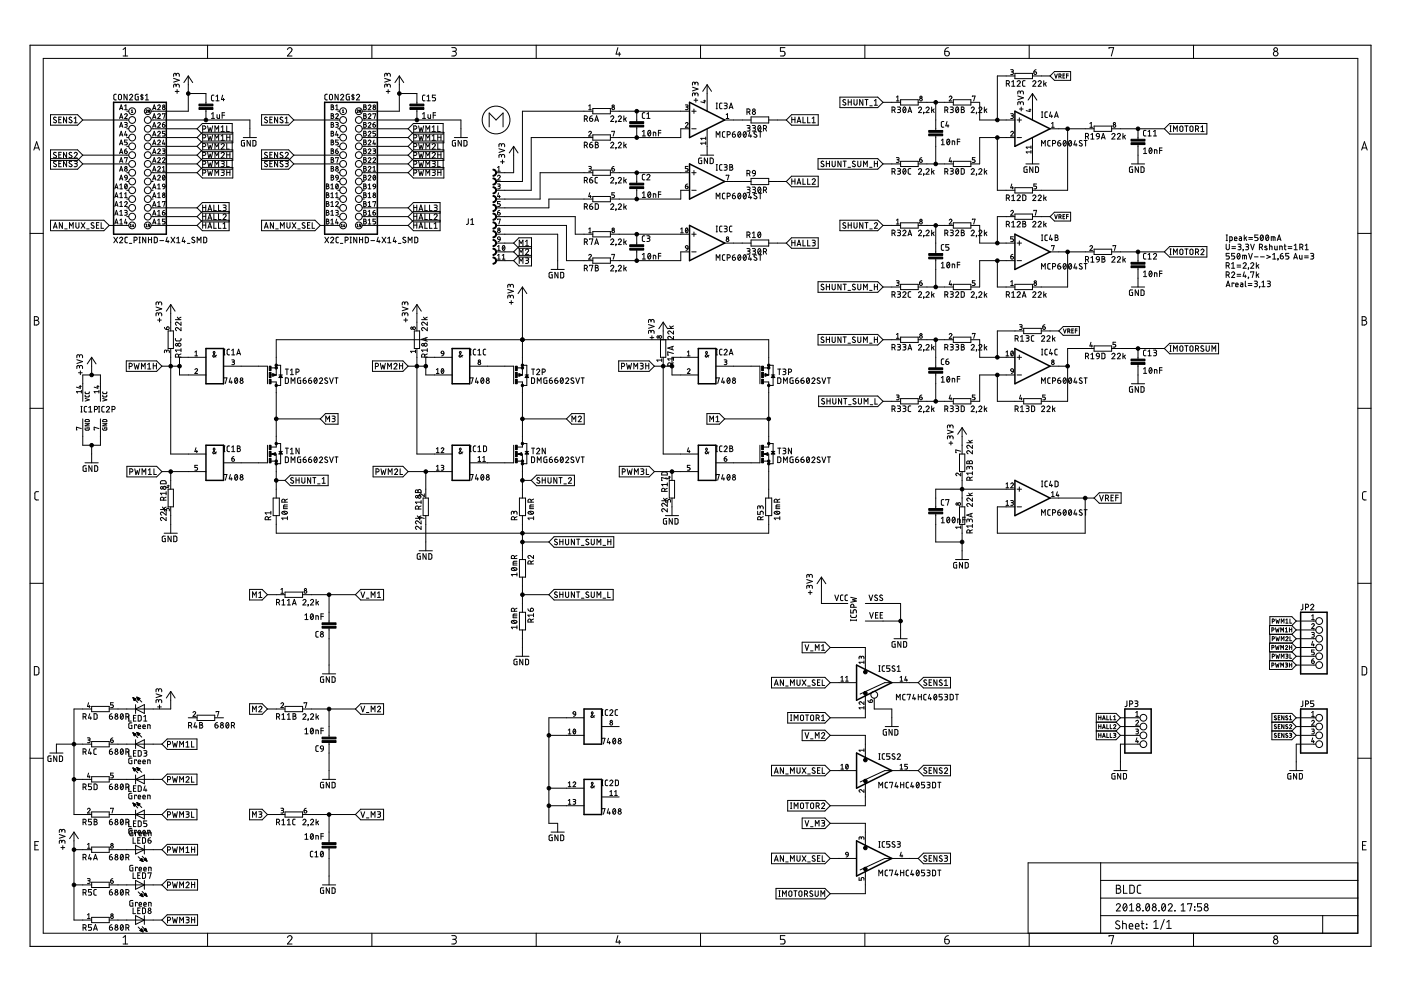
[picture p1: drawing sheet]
<svg xmlns="http://www.w3.org/2000/svg" width="297mm" height="210mm" viewBox="0 0 297 210" stroke-linecap="round" stroke-linejoin="round" font-family="sans-serif">
<g fill="none" stroke="#000" stroke-width=".21">
<path d="M9.2 12.4h278.7v185.5h-278.7zM24.7 20h-.4l-.2 .3 .1 .7 .5 .2M26.1 10.5l.5-.4v1.8M26.1 11.9h1M26.9 20v1.2l-.6-1.2v1.2M29.3 20l-.6 .1v.8l.1 .3h.5v-.7h-.2M30.1 20v1.2M36.8 16.6l1.2 .4-1.2 .4M37.1 19.4h.9M37.3 18.2l.2-.3 .3-.1 .2 .2v.5M37.3 18.4v-.4l-.3-.2-.2 .3v.4M37.3 15.9l.2-.3 .3-.1 .2 .2v.5"/>
<path d="M37.3 16.1v-.4l-.3-.2-.2 .3v.4M37.5 19v.8M39.9 16.1v7.5h-7.8M39.9 16.1l1 1.4M39.9 16.1l-.9 1.4M39.9 19.8h3.8v2.3M44 9.6v2.8M60.9 10.5a.48 .48 0 0 1 .7-.4 .48 .48 0 0 1 .2 .8l-.9 1h1M69.4 20h-.4l-.1 .3v.7l.5 .2M71.7 20v1.2l-.7-1.2v1.2M74.1 20l-.7 .1v.8l.2 .3h.5v-.7h-.2M74.8 20v1.2"/>
<path d="M78.8 9.6v2.8M81.6 16.6l1.2 .4-1.2 .4M81.9 19.4h.8M82.1 18.2l.2-.4 .3 .1 .2 .6M82.1 18.4v-.4l-.3-.2-.2 .2v.5M82.1 15.9l.1-.3 .3-.1 .2 .2 .1 .5M82.1 16.1v-.4l-.3-.2-.2 .2v.5M82.3 19v.8M84.7 16.1v7.5h-7.9M84.7 19.8h3.7v2.3M84.7 16.1l.9 1.4M84.7 16.1l-1 1.4"/>
<path d="M95.8 10.1h.6a.39 .39 0 0 1 .4 .4 .39 .39 0 0 1-.4 .4h-.4M96.3 10.9a.5 .5 0 0 1 .5 .5 .5 .5 0 0 1-.5 .5h-.5M113.7 9.6v2.8M131 10.1l-.4 1.4h1M131.3 11.1v.8M146.8 18.5l1.2 .4-1.2 .4M147.3 17.7l.2-.2 .2-.1 .3 .2v.5M147.3 17.9v-.4l-.3-.1-.2 .1v.6M148.5 9.6v2.8M149.9 18v5.6M149.9 18l1 1.4M149.9 18l-.9 1.4"/>
<path d="M166.4 10.1h-.9v.8h.6a.51 .51 0 0 1 .3 .5 .51 .51 0 0 1-.3 .5h-.6M183.4 9.6v2.8M200.3 10.9h.6a.5 .5 0 0 1 .4 .5 .5 .5 0 0 1-.5 .5 .5 .5 0 0 1-.5-.5zM201.1 10.1l-.5 .1-.3 .7M213.4 17.8l.6-.2v-.2l-.2-.3h-.4v1.2M213.8 17.8l.2 .5M214.3 14.8l.5 .1v.3h-.4M214.5 18.3h.7M214.5 17.4l.3-.3v1.2M214.6 15.2l.3 .3-.1 .2-.5 .1M215.2 15.6h3.7v1.1h-3.7zM215.2 16.1h-3.7v9.3"/>
<path d="M215.6 17.4a.33 .33 0 0 1 .5-.3 .33 .33 0 0 1 .1 .5l-.6 .7h.7M216.3 19.6l.3-.3h.3l.1 .6M216.3 19.8v-.4l-.3-.1-.2 .1v.5M217.3 17.1h-.4l-.1 .3v.7l.5 .2M218.2 9.6v2.8M218.9 19.8v5.6M218.9 19.8l.9 1.4M218.9 19.8l-.9 1.4M218.9 16.1h3.7M219 17.4a.32 .32 0 0 1 .4-.3 .32 .32 0 0 1 .1 .5l-.5 .7h.6M219.2 15.2h.4a.29 .29 0 0 1 .2 .4 .29 .29 0 0 1-.3 .2 .29 .29 0 0 1-.3-.3zM219.7 14.8l-.3 .1-.2 .3"/>
<path d="M220.1 17.4a.32 .32 0 0 1 .5-.3 .32 .32 0 0 1 .1 .5l-.6 .7h.7M221.3 17.1v1.2M221.5 17.7l.3 .6M221.8 17.5l-.5 .4M223.6 15.2h3.4v1.8h-3.4l-1-.9zM223.6 15.7l.3 .9 .3-.9M224.5 16.2h.3M224.8 16.2l.2-.2v-.2l-.5-.1v.9M224.8 16.2l.2 .4M225.4 16.1h.3M225.8 15.7h-.4v.9h.4M226.1 16.1h.4"/>
<path d="M226.5 15.7h-.4v.9M235.1 10.3v-.2h1l-.5 1.8M253 9.6v2.8M7.2 31.8l.6-1.7 .6 1.7M7.3 31.4h.9M10.7 33.6h5.7l1.1 1.2M10.7 24.3h5.7l1.1 1.1-1.1 1.1h-5.7zM11.9 24.9l-.4-.1-.2 .3 .6 .4a.3 .3 0 0 1 0 .5 .3 .3 0 0 1-.5 0l-.1-.1M11.9 32.4l-.4-.1-.2 .3 .6 .4a.3 .3 0 0 1 0 .4 .3 .3 0 0 1-.5 0l-.1-.1M11.9 34.2h-.4l-.2 .2 .7 .5a.34 .34 0 0 1-.3 .5 .34 .34 0 0 1-.4-.2M12.5 34.7h.4M12.5 32.8h.4"/>
<path d="M12.5 25.4h.4M13 34.2h-.5v1.1h.5M13 32.3h-.5v1.2h.5M13 24.8h-.5v1.2h.5M14.1 24.8v1.2l-.6-1.2v1.2M14.1 32.3v1.2l-.6-1.2v1.2M14.1 34.2v1.1l-.6-1.1v1.1M15.2 24.9l-.4-.1-.2 .3 .5 .4a.33 .33 0 0 1 0 .6 .33 .33 0 0 1-.5-.2M15.2 32.4l-.4-.1-.2 .3 .5 .4a.29 .29 0 0 1 .1 .4 .29 .29 0 0 1-.5 0l-.1-.1M15.2 34.2h-.4l-.2 .2 .5 .5a.29 .29 0 0 1 .1 .4 .29 .29 0 0 1-.5 0l-.1-.1M15.7 32.6a.32 .32 0 0 1 .5-.3 .32 .32 0 0 1 .1 .5l-.6 .7h.7M15.7 34.2h.5l.2 .2-.2 .3h-.3"/>
<path d="M15.7 26h.7M15.7 25.1l.3-.3v1.2M16 34.7l.3 .1 .1 .3-.2 .2h-.5M17.5 32.9l-1.1-1.1h-5.7v4.1h5.7l1.1-1.1M17.5 32.9l-1.1 1.1h-5.7M17.5 25.4h9.8M17.5 34.8h9.8M17.5 32.9h9.8M24.4 39.8h.5M25.1 20.2l.3-.2 .3 .2 .1 .6-.3 .4-.4-.2zM25.4 23.3l.3-1.1 .3 1.1M25.4 25.1l.3-1 .3 1"/>
<path d="M25.4 27l.3-1 .3 1M25.4 28.9l.3-1.1 .3 1.1M25.4 30.7l.3-1 .3 1M25.4 32.6l.3-1 .3 1M25.4 34.4l.3-1 .3 1M25.4 36.3l.3-1 .3 1M25.4 38.2l.3-1.1 .3 1.1M25.4 39.2l.3-.2v1M25.4 26.7h.6M25.4 23h.6M25.4 24.9h.6M25.4 28.6h.6"/>
<path d="M25.4 30.5h.6M25.4 32.3h.6M25.4 34.2h.6M25.4 36h.6M25.4 37.9h.6M26.4 24.3a.28 .28 0 0 1 .4-.2 .28 .28 0 0 1 .1 .5l-.5 .5h.6M26.4 26h.5l.1 .2-.1 .2h-.4M26.4 32h.4a.28 .28 0 0 1 .2 .3 .28 .28 0 0 1-.3 .3 .28 .28 0 0 1-.3-.3zM26.4 22.5l.3-.3v1.1M26.4 23.3h.6M26.4 33.5l.6-.1-.3 1M26.5 37.2h.4l.1 .5-.6-.1z"/>
<path d="M26.5 39.1l.1-.1a.52 .52 0 0 1 .4 .5 .52 .52 0 0 1-.4 .5l-.2-.5zM26.6 27.8l-.2 .8h.6M26.7 26.4l.2 .1v.4l-.5 .1M26.8 28.4v.5M26.9 31.6l-.4 .1-.1 .3M26.9 23.6h.4M26.9 36.6h.4M26.9 38.5h.4M26.9 29.2h.4M26.9 27.3h.4M26.9 31h.4M26.9 39.2l-.4 .6"/>
<path d="M27 29.7h-.6v.4l.5 .1 .1 .2-.1 .3h-.5M27 37.7l-.2 .3-.3 .2M27.5 20.3a.32 .32 0 0 1 .4-.3 .32 .32 0 0 1 .1 .5l-.5 .7h.6M27.9 23.4l.1-.1v.5M27.9 23.8h.3M30.4 20.2h-.5l-.1 .2 .6 .5-.2 .2-.4-.1M30.8 21.2h.7M30.8 20.3l.4-.3v1.2M30.9 23.4h.3l-.3 .4h.3M32.1 25.4h20.9v3.8M32.1 36.6h9.7M32.1 38.5h.4"/>
<path d="M32.1 29.2h9.7M32.1 27.3h9.7M32.1 34.8h9.7M32.1 31h9.7M32.1 32.9h9.7M32.4 23.3l.3-1.1 .4 1.1M32.4 25.1l.3-1 .4 1M32.4 27l.3-1 .4 1M32.4 28.9l.3-1.1 .4 1.1M32.4 30.7l.3-1 .4 1M32.4 32.6l.3-1 .4 1M32.4 34.4l.3-1 .4 1"/>
<path d="M32.4 36.3l.3-1 .4 1M32.4 38.2l.3-1.1 .4 1.1M32.4 26.7h.6M32.4 23h.6M32.4 24.9h.6M32.4 28.6h.6M32.4 30.5h.6M32.4 32.3h.6M32.4 34.2h.6M32.4 36h.6M32.4 37.9h.6M32.4 39.8h.6"/>
<path d="M33.4 22.5a.28 .28 0 0 1 .4-.3 .28 .28 0 0 1 .1 .5l-.5 .6h.6M33.4 24.3a.28 .28 0 0 1 .4-.2 .28 .28 0 0 1 .1 .5l-.5 .5h.6M33.4 26.2a.28 .28 0 0 1 .4-.2 .28 .28 0 0 1 .1 .4l-.5 .6h.6M33.4 28.1a.28 .28 0 0 1 .4-.3 .28 .28 0 0 1 .1 .5l-.5 .6h.6M33.4 29.9a.28 .28 0 0 1 .4-.2 .28 .28 0 0 1 .1 .4l-.5 .6h.6M33.4 31.8a.28 .28 0 0 1 .4-.2 .28 .28 0 0 1 .1 .4l-.5 .6h.6M33.4 33.7a.28 .28 0 0 1 .4-.3 .28 .28 0 0 1 .1 .5l-.5 .5h.6M33.4 35.5a.28 .28 0 0 1 .4-.2 .28 .28 0 0 1 .1 .5l-.5 .5h.6M33.4 37.4a.28 .28 0 0 1 .4-.2 .28 .28 0 0 1 .1 .4l-.5 .6h.6M33.4 39.2l.3-.2v1M34.4 26.4h.4a.28 .28 0 0 1 .2 .3 .28 .28 0 0 1-.3 .3 .28 .28 0 0 1-.3-.3zM34.4 31.6h.5l.1 .2-.1 .2h-.4"/>
<path d="M34.4 33.7a.28 .28 0 0 1 .4-.3 .28 .28 0 0 1 .1 .5l-.5 .5h.6M34.4 39.3l.1 .3h.5M34.4 39.3l.1-.2h.4l.1 .5M34.4 36.3h.6M34.4 24.2l.6-.1-.3 1M34.4 39.3h.1M34.4 35.5l.3-.2v1M34.6 37.2a.52 .52 0 0 1 .4 .5 .52 .52 0 0 1-.4 .5l-.2-.5zM34.7 29.7l-.3 .8h.6M34.7 32l.2 .1v.4l-.5 .1M34.8 30.3v.4M34.9 26l-.3 .1-.2 .3"/>
<path d="M34.9 37.4l-.4 .6M35 27.8h-.6v.5h.5l.1 .2-.1 .3-.5 .1M35 39.6l-.1 .3-.4 .1M41.8 31l1.1-1.1h6.3v2.3h-6.3zM41.8 29.2l1.1-1.2h6.5v2.3h-6.5zM42.9 33.6h6.3v2.3h-6.3l-1.1-1.1zM42.9 31.8h6.5v2.2h-6.5l-1.1-1.1zM42.9 35.5h6.5v2.2h-6.5l-1.1-1.1zM42.9 26.2h6.3v2.2h-6.3l-1.1-1.1zM43 27.4l.6-.2v-.4l-.6-.1v1.2M43 29.2l.6-.1v-.4l-.6-.1v1.2M43 31.1l.6-.1v-.4l-.6-.2v1.2"/>
<path d="M43 33l.6-.2v-.4l-.6-.1v1.2M43 36.7l.6-.1v-.4l-.6-.2v1.2M43 34.8l.6-.1v-.4l-.6-.1v1.1M43.7 23.2v2.2M44 26.7l.3 1.2 .3-.8 .2 .8 .3-1.2M44 28.6l.3 1.2 .3-.8 .2 .8 .3-1.2M44 30.4l.3 1.2 .3-.8 .2 .8 .3-1.2M44 32.3l.3 1.2 .3-.8 .2 .8 .3-1.2M44 36l.3 1.2 .3-.8 .2 .8 .3-1.2M44 34.2l.3 1.1 .3-.7 .2 .7 .3-1.1M44.8 24.2l.4-.3v1.2M44.8 25.1h.7"/>
<path d="M45.4 20.2h-.4l-.2 .2 .1 .8 .5 .2M45.6 27.9v-1.2l.4 .7 .4-.7v1.2M45.6 29.8v-1.2l.4 .6 .4-.6v1.2M45.6 31.6v-1.2l.4 .7 .4-.7v1.2M45.6 33.5v-1.2l.4 .7 .4-.7v1.2M45.6 35.3v-1.1l.4 .6 .4-.6v1.1M45.6 37.2v-1.2l.4 .7 .4-.7v1.2M45.8 21.4h.7M45.8 20.4l.3-.2v1.2M46 24.3v.7l.2 .1h.3v-.8M46.9 30.7a.33 .33 0 0 1 .5-.3 .33 .33 0 0 1 .1 .6l-.6 .6h.7M46.9 32.6a.33 .33 0 0 1 .5-.3 .33 .33 0 0 1 .1 .5l-.6 .7h.7"/>
<path d="M46.9 36h.5l.1 .2-.1 .3-.4 .1M46.9 34.2h.5l.1 .2-.1 .3h-.4M46.9 27l.3-.3v1.2M46.9 28.8l.3-.2v1.2M46.9 27.9h.7M46.9 29.8h.7M47.1 24.4h.5M47.2 20.2l-.3 .9h.7M47.2 36.6l.3 .2v.3l-.6 .1M47.2 34.7l.3 .2v.3l-.6 .1M47.4 20.8v.6M47.6 23.9h-.5v1.2"/>
<path d="M48.1 36.6h.6M48.1 34.2v1.1h.5M48.1 29.1h.6M48.1 26.7v1.2h.5M48.1 28.6v1.2M48.1 30.4v1.2h.5M48.1 32.3v1.2M48.1 36v1.2M48.1 32.8h.6M48.7 28.6v1.2M48.7 32.3v1.2M48.7 36v1.2"/>
<path d="M51.6 29.2h2.8M51.8 29.8l-.6 .1v.9l.1 .1 .5 .1v-.7h-.2M53.1 29.8v1.2l-.7-1.2v1.2M53.6 29.8h.5l.2 .2v.6l-.2 .3-.5 .1zM55.5 33.6h5.7l1.1 1.2M55.5 24.3h5.7l1.1 1.1-1.1 1.1h-5.7zM56.7 24.9l-.4-.1-.2 .3 .5 .4a.3 .3 0 0 1 0 .5 .3 .3 0 0 1-.4 0l-.1-.1M56.7 32.4l-.4-.1-.2 .3 .5 .4a.29 .29 0 0 1 0 .4 .29 .29 0 0 1-.4 0l-.1-.1M56.7 34.2h-.4l-.2 .2 .5 .5a.32 .32 0 0 1-.1 .5 .32 .32 0 0 1-.4-.2M57.2 34.7h.4M57.2 32.8h.4M57.2 25.4h.4"/>
<path d="M57.7 34.2h-.5v1.1h.5M57.7 32.3h-.5v1.2h.5M57.7 24.8h-.5v1.2h.5M58.9 24.8v1.2l-.7-1.2v1.2M58.9 32.3v1.2l-.7-1.2v1.2M58.9 34.2v1.1l-.7-1.1v1.1M59.9 24.9l-.4-.1-.1 .3 .5 .4a.33 .33 0 0 1-.1 .6 .33 .33 0 0 1-.4-.2M59.9 32.4l-.4-.1-.1 .3 .5 .4a.29 .29 0 0 1 0 .4 .29 .29 0 0 1-.4 0l-.1-.1M59.9 34.2h-.4l-.1 .2 .5 .5a.29 .29 0 0 1 0 .4 .29 .29 0 0 1-.4 0l-.1-.1M60.5 32.6a.32 .32 0 0 1 .4-.3 .32 .32 0 0 1 .1 .5l-.5 .7h.6M60.5 34.2h.5l.1 .2-.1 .3h-.4M60.5 26h.6"/>
<path d="M60.5 25.1l.3-.3v1.2M60.8 34.7l.2 .1 .1 .3-.2 .2h-.4M62.3 32.9l-1.1-1.1h-5.7v4.1h5.7l1.1-1.1M62.3 32.9l-1.1 1.1h-5.7M62.3 25.4h9.7M62.3 34.8h9.7M62.3 32.9h9.7M69.2 39l.5 .1v.2l-.2 .2 .3 .2-.2 .3h-.4zM69.2 39.5h.3M70 20.1l.3-.1 .2 .3v.7l-.2 .2-.4-.2zM70.1 39.2l.3-.2v1M70.2 22.2l.5 .2v.2l-.2 .1 .3 .2-.2 .3-.4 .1z"/>
<path d="M70.2 24.1l.5 .1v.2l-.2 .2 .3 .2-.2 .3h-.4zM70.2 26l.5 .1v.2l-.2 .1 .3 .2-.2 .4h-.4zM70.2 27.8l.5 .1v.3l-.2 .1 .3 .2-.2 .3-.4 .1zM70.2 29.7l.5 .1v.2l-.2 .1 .3 .3-.2 .3h-.4zM70.2 31.6l.5 .1v.2l-.2 .1 .3 .2-.2 .4h-.4zM70.2 33.4l.5 .1v.3l-.2 .1 .3 .2-.2 .3h-.4zM70.2 35.3l.5 .1v.2l-.2 .2 .3 .2-.2 .3h-.4zM70.2 37.1l.4 .1 .1 .2-.2 .2 .3 .4-.3 .2h-.3zM70.2 24.6h.3M70.2 26.4h.3M70.2 28.3h.3M70.2 30.1h.3"/>
<path d="M70.2 32h.3M70.2 22.7h.3M70.2 33.9h.3M70.2 35.8h.3M70.2 37.6h.3M71.2 24.3a.28 .28 0 0 1 .4-.2 .28 .28 0 0 1 0 .5l-.4 .5h.5M71.2 26h.4l.1 .2-.1 .2h-.3M71.2 32h.3a.28 .28 0 0 1 .2 .3 .28 .28 0 0 1-.3 .3 .28 .28 0 0 1-.2-.3zM71.2 23.3h.5M71.2 33.5l.5-.1-.3 1M71.2 22.5l.2-.3v1.1M71.3 37.2h.3l.1 .5-.5-.1z"/>
<path d="M71.3 39.1l.1-.1a.52 .52 0 0 1 .3 .5 .52 .52 0 0 1-.3 .5l-.2-.5zM71.4 27.8l-.2 .8h.5M71.4 26.4l.3 .1v.4l-.5 .1M71.6 28.4v.5M71.6 31.6l-.3 .1-.1 .3M71.6 23.6h.4M71.6 36.6h.4M71.6 38.5h.4M71.6 29.2h.4M71.6 27.3h.4M71.6 31h.4M71.7 39.2l-.5 .6"/>
<path d="M71.7 29.7h-.5v.4l.4 .1 .1 .2-.1 .3h-.4M71.7 37.7l-.1 .3-.3 .2M72.2 20.3a.32 .32 0 0 1 .5-.3 .32 .32 0 0 1 .1 .5l-.6 .7h.7M72.6 23.8h.3M72.6 23.4l.1-.1v.5M75.1 20.2l-.4-.1-.1 .2 .5 .5-.1 .2h-.4M75.6 20.3a.32 .32 0 0 1 .4-.3 .32 .32 0 0 1 .1 .5l-.5 .7h.6M75.7 23.4h.3l-.3 .4h.3M76.8 25.4h20.9v3.8M76.8 36.6h9.7M76.8 38.5h.4M76.8 29.2h9.7"/>
<path d="M76.8 27.3h9.7M76.8 34.8h9.7M76.8 31h9.7M76.8 32.9h9.7M77.1 22.2l.5 .2v.2l-.2 .1 .3 .2-.2 .3-.4 .1zM77.1 24.1l.5 .1v.2l-.2 .2 .3 .2-.2 .3h-.4zM77.1 26l.5 .1v.2l-.2 .1 .3 .2-.2 .4h-.4zM77.1 27.8l.5 .1v.3l-.2 .1 .3 .2-.2 .3-.4 .1zM77.1 29.7l.5 .1v.2l-.2 .1 .3 .3-.2 .3h-.4zM77.1 31.6l.5 .1v.2l-.2 .1 .3 .2-.2 .4h-.4zM77.1 33.4l.5 .1v.3l-.2 .1 .3 .2-.2 .3h-.4zM77.1 35.3l.5 .1v.2l-.2 .2 .3 .2-.2 .3h-.4z"/>
<path d="M77.1 37.1l.5 .2v.2l-.2 .1 .3 .4-.3 .2h-.3zM77.1 39l.5 .1-.2 .4 .3 .3-.3 .2h-.3zM77.1 39.5h.3M77.1 24.6h.3M77.1 26.4h.3M77.1 28.3h.3M77.1 30.1h.3M77.1 32h.3M77.1 22.7h.3M77.1 33.9h.3M77.1 35.8h.3M77.1 37.6h.3"/>
<path d="M78.1 22.5a.28 .28 0 0 1 .4-.3 .28 .28 0 0 1 0 .5l-.4 .6h.5M78.1 24.3a.28 .28 0 0 1 .4-.2 .28 .28 0 0 1 0 .5l-.4 .5h.5M78.1 26.2a.28 .28 0 0 1 .4-.2 .28 .28 0 0 1 0 .4l-.4 .6h.5M78.1 28.1a.28 .28 0 0 1 .4-.3 .28 .28 0 0 1 0 .5l-.4 .6h.5M78.1 29.9a.28 .28 0 0 1 .4-.2 .28 .28 0 0 1 0 .4l-.4 .6h.5M78.1 31.8a.28 .28 0 0 1 .4-.2 .28 .28 0 0 1 0 .4l-.4 .6h.5M78.1 33.7a.28 .28 0 0 1 .4-.3 .28 .28 0 0 1 0 .5l-.4 .5h.5M78.1 35.5a.28 .28 0 0 1 .4-.2 .28 .28 0 0 1 0 .5l-.4 .5h.5M78.1 37.4a.28 .28 0 0 1 .4-.2 .28 .28 0 0 1 0 .4l-.4 .6h.5M78.1 39.2l.3-.2v1M79.1 26.4h.3a.28 .28 0 0 1 .2 .3 .28 .28 0 0 1-.2 .3 .28 .28 0 0 1-.3-.3zM79.1 31.6h.4l.2 .2-.2 .2h-.3"/>
<path d="M79.1 33.7a.28 .28 0 0 1 .4-.3 .28 .28 0 0 1 .1 .5l-.5 .5h.6M79.1 39.3l.1 .3h.5M79.1 39.3l.1-.2h.3l.2 .5M79.1 36.3h.6M79.1 24.2l.6-.1-.3 1M79.1 39.3h.1M79.1 35.5l.3-.2v1M79.2 37.2h.1a.52 .52 0 0 1 .4 .5 .52 .52 0 0 1-.4 .5l-.2-.5zM79.3 29.7l-.2 .8h.6M79.4 32l.2 .1v.4l-.5 .1M79.5 30.3v.4M79.5 26l-.3 .1-.1 .3"/>
<path d="M79.6 37.4l-.5 .6M79.7 27.8h-.6v.5h.4l.2 .2-.2 .3-.4 .1M79.7 39.6l-.2 .3-.3 .1M86.5 31l1.2-1.1h6.3v2.3h-6.3zM86.5 36.6l1.2-1.1h6.4v2.2h-6.4zM86.5 27.3l1.2-1.1h6.3v2.2h-6.3zM87.7 33.6h6.3v2.3h-6.3l-1.2-1.1zM87.7 31.8h6.4v2.2h-6.4l-1.2-1.1zM87.7 28h6.4v2.3h-6.4l-1.2-1.1zM87.7 27.4l.6-.2v-.4l-.6-.1v1.2M87.7 29.2l.6-.1v-.4l-.6-.1v1.2M87.7 31.1l.6-.1v-.4l-.6-.2v1.2"/>
<path d="M87.7 33l.6-.2v-.4l-.6-.1v1.2M87.7 36.7l.6-.1v-.4l-.6-.2v1.2M87.7 34.8l.6-.1v-.4l-.6-.1v1.1M88.4 23.2v2.2M88.8 26.7l.2 1.2 .3-.8 .3 .8 .2-1.2M88.8 28.6l.2 1.2 .3-.8 .3 .8 .2-1.2M88.8 30.4l.2 1.2 .3-.8 .3 .8 .2-1.2M88.8 32.3l.2 1.2 .3-.8 .3 .8 .2-1.2M88.8 36l.2 1.2 .3-.8 .3 .8 .2-1.2M88.8 34.2l.2 1.1 .3-.7 .3 .7 .2-1.1M89.6 25.1h.6M89.6 24.2l.3-.3v1.2"/>
<path d="M90.1 20.2h-.4l-.1 .2v.8l.5 .2M90.3 27.9v-1.2l.4 .7 .4-.7v1.2M90.3 29.8v-1.2l.4 .6 .4-.6v1.2M90.3 31.6v-1.2l.4 .7 .4-.7v1.2M90.3 33.5v-1.2l.4 .7 .4-.7v1.2M90.3 35.3v-1.1l.4 .6 .4-.6v1.1M90.3 37.2v-1.2l.4 .7 .4-.7v1.2M90.5 21.4h.7M90.5 20.4l.4-.2v1.2M90.7 24.3v.6l.3 .2h.3v-.8M91.6 30.7a.33 .33 0 0 1 .5-.3 .33 .33 0 0 1 .1 .6l-.6 .6h.7M91.6 32.6a.33 .33 0 0 1 .5-.3 .33 .33 0 0 1 .1 .5l-.6 .7h.7"/>
<path d="M91.6 36h.5l.2 .2-.2 .3-.3 .1M91.6 34.2h.5l.2 .2-.2 .3h-.3M91.6 27.9h.7M91.6 27l.4-.3v1.2M91.6 28.8l.4-.2v1.2M91.6 29.8h.7M91.8 24.4h.6M92 36.6l.3 .2-.1 .3-.6 .1M92 34.7l.3 .2-.1 .3-.6 .1M92.4 20.2h-.7v.5h.4a.34 .34 0 0 1 .3 .3 .34 .34 0 0 1-.3 .4h-.4M92.4 23.9h-.6v1.2M92.8 36.6h.7"/>
<path d="M92.8 34.2v1.1h.5M92.8 29.1h.7M92.8 26.7v1.2h.5M92.8 28.6v1.2M92.8 30.4v1.2h.5M92.8 32.3v1.2M92.8 36v1.2M92.8 32.8h.7M93.5 28.6v1.2M93.5 32.3v1.2M93.5 36v1.2M96.3 29.2h2.8"/>
<path d="M96.6 29.8l-.7 .1v.8l.2 .2 .5 .1v-.7h-.2M97.8 29.8v1.2l-.7-1.2v1.2M98.4 29.8h.4l.2 .2v.6l-.2 .3-.4 .1zM103.7 26.9v-2.9l1.5 1.4 1.5-1.4v2.9M105.5 37.4a.28 .28 0 0 1 .4-.2 .28 .28 0 0 1 .1 .4l-.5 .6h.6M105.5 39l.4 .1 .2 .1-.2 .2-.3 .1M105.5 35.5l.3-.2v1M105.5 36.3h.6M105.8 39.5l.2 .1v.3l-.5 .1M105.8 31.5l1.2 .4-1.2 .4M106.1 34.3h.8M106.3 33.1l.1-.3h.5l.1 .6"/>
<path d="M106.3 33.3v-.4l-.3-.2-.2 .2v.5M106.3 30.8l.3-.3h.3l.1 .6M106.3 31v-.4l-.3-.1-.2 .1v.5M106.5 33.9v.8M108.9 31v5.6h-3.7M108.9 31l.9 1.4M108.9 31l-.9 1.4M123.9 25.2l.6-.1v-.4l-.6-.1v1.2M123.9 30.8l.6-.1v-.4l-.6-.2v1.2M123.9 38.3l.6-.2v-.2l-.1-.3h-.5v1.2M124.3 25.2l.2 .6M124.3 30.8l.2 .5"/>
<path d="M124.3 38.3l.2 .5M124.8 28.1a.27 .27 0 0 1 .4-.3 .27 .27 0 0 1 .1 .5l-.5 .6h.6M124.8 35.3l.5 .1v.3l-.4 .1M124.8 23.3h.6M124.8 22.5l.3-.3v1.1M125 25.1h.4a.34 .34 0 0 1 .3 .4 .34 .34 0 0 1-.4 .2 .34 .34 0 0 1-.3-.3zM125 30.7h.4a.34 .34 0 0 1 .3 .3 .34 .34 0 0 1-.4 .3 .34 .34 0 0 1-.3-.3zM125 38.1h.4a.33 .33 0 0 1 .3 .4 .33 .33 0 0 1-.4 .3 .33 .33 0 0 1-.3-.3zM125.1 35.8l.2 .1v.3l-.5 .1M125.6 24.6l-.4 .1-.2 .4M125.6 30.1l-.4 .2-.2 .4M125.6 37.6l-.4 .2-.2 .3"/>
<path d="M125.7 29.2h-13.1v11.1h-7.4M125.7 23h3.7v1.1h-3.7zM125.7 28.6h3.7v1.1h-3.7zM125.7 36.1h3.7v1.1h-3.7zM125.7 23.6h-14.9v14.9h-5.6M125.7 36.6h-11.2v5.6h-9.3M126.1 25.8l.4-1.2 .4 1.2M126.2 25.4h.6M126.2 30.1l.6 .1v.4l-.2 .1 .3 .2-.2 .4h-.5zM126.2 30.7h.4M126.7 37.6h-.4l-.1 .3v.7l.5 .2M129.4 23.6h16.8"/>
<path d="M129.4 36.6h16.8M129.5 24.8a.32 .32 0 0 1 .4-.2 .32 .32 0 0 1 .1 .5l-.5 .7h.6M129.5 30.4a.32 .32 0 0 1 .4-.2 .32 .32 0 0 1 .1 .5l-.5 .6h.6M129.5 37.9a.32 .32 0 0 1 .4-.3 .32 .32 0 0 1 .1 .5l-.5 .7h.6M129.7 35.8h.4a.28 .28 0 0 1 .2 .3 .28 .28 0 0 1-.3 .2 .28 .28 0 0 1-.3-.3zM129.7 27.9l.6-.1-.3 1.1M130.2 35.3l-.3 .1-.2 .4M130.6 25.8h.1M130.6 31.3h.1M130.6 38.8h.1M130.6 25.8l-.1 .2M130.6 31.3l-.1 .3"/>
<path d="M130.6 38.8l-.1 .3M131.1 24.8a.32 .32 0 0 1 .4-.2 .32 .32 0 0 1 .1 .5l-.5 .7h.6M131.1 30.4a.32 .32 0 0 1 .4-.2 .32 .32 0 0 1 .1 .5l-.5 .6h.6M131.1 37.9a.32 .32 0 0 1 .4-.3 .32 .32 0 0 1 .1 .5l-.5 .7h.6M132.3 24.6v1.2M132.3 30.1v1.2M132.3 37.6v1.2M132.5 25.2l.3 .6M132.5 30.8l.3 .5M132.5 38.2l.3 .6M132.8 25l-.5 .4M132.8 30.5l-.5 .4"/>
<path d="M132.8 38l-.5 .4M135 23.6v2.2M135 26.9v2.3M135 36.6v2.3M135 40v2.2M136.2 28.8h.6M136.2 27.9l.3-.3v1.2M136.7 23.9h-.4l-.1 .3v.7l.5 .2M136.7 37h-.4l-.1 .2v.8l.5 .1M137.1 37.2a.33 .33 0 0 1 .5-.2 .33 .33 0 0 1 .1 .5l-.6 .6h.7M137.1 24.2l.4-.3v1.2M137.1 25.1h.7"/>
<path d="M137.5 27.7l.2-.1a.65 .65 0 0 1 .3 .7 .65 .65 0 0 1-.4 .5l-.3-.6zM137.9 27.9l-.5 .7M138.5 28.8v-.8l.5 .1v.7M139.6 28.2h.5M140.1 27.6h-.5v1.2M145.3 26.2a.28 .28 0 0 1 .4-.2 .28 .28 0 0 1 .1 .4l-.5 .6h.6M145.3 22.2l.6 .2-.1 .3h-.4M145.3 39.5h.4a.29 .29 0 0 1 .2 .3 .29 .29 0 0 1-.3 .2 .29 .29 0 0 1-.3-.2zM145.6 22.7l.3 .4-.2 .1-.4 .1M145.8 39l-.3 .1-.2 .4M145.9 35.3h-.6v.5h.5l.1 .2-.1 .3h-.5M146.2 27.3h-1.9v1.9h-14.9"/>
<path d="M146.7 23.6h.9M146.7 36.6h.9M146.7 27.3h.9M147.1 23.1v.9M147.1 36.2v.9M147.2 21.3h.7M147.3 20l.3-.3 .3 .1 .1 .6M147.3 20.2v-.3l-.3-.2-.2 .2v.5M147.5 20.8v.9M148.5 32.9h2.8M148.8 33.5l-.7 .1 .1 1 .6 .1v-.7h-.2M149.2 21.4h.4"/>
<path d="M149.4 21.2v.6l-.8-.2M149.6 30.4h-1l.2 .2M149.6 29.1v.5M149.6 30.1v.5M149.6 29.3h-1l.2 .3M149.9 27.3v5.6M150 33.5v1.2l-.7-1.2v1.2M150.6 33.5h.4l.2 .2v.7l-.2 .3h-.4zM151.8 29.1v-1.2l.5 .7 .3-.7v1.2M151.8 23.1h.3M151.8 21.9h.3M151.8 36.1h.3"/>
<path d="M151.8 34.9h.3M152 21.9v1.2M152 34.9v1.2M153.1 21.9h-.4l-.1 .2v.9l.5 .1M153.1 34.9h-.4l-.1 .3v.8l.5 .1M153.5 21.9h.5l.2 .2-.2 .3h-.4M153.5 34.9h.5l.2 .2-.2 .3h-.4M153.6 25.4h5.6M153.6 38.5h5.6M153.7 27.9h-.4l-.1 .3v.7l.5 .2M153.9 22.4l.2 .1v.4l-.6 .2M153.9 35.4l.3 .3-.1 .3-.6 .1"/>
<path d="M154 25.1h.5M154 24.3l.2-.2v1M154 37.3l.5-.2-.3 1.1M154.2 28.6l.6-.2v-.2l-.1-.3h-.5v1.2M154.6 23.1l.4-1.2 .4 1.2M154.7 22.8h.6M154.7 34.9h.5l.1 .2-.3 .3 .4 .3-.2 .4h-.5zM154.7 35.4h.3M155.3 28.4h.4a.33 .33 0 0 1 .2 .4 .33 .33 0 0 1-.3 .3 .33 .33 0 0 1-.3-.3zM155.8 27.9a.51 .51 0 0 0-.5 .5M156.6 28l.1-.1a.6 .6 0 0 1 .4 .6 .6 .6 0 0 1-.4 .6l-.3-.6zM157 28.2l-.5 .7"/>
<path d="M157.7 28l.1-.1a.59 .59 0 0 1 .4 .6 .59 .59 0 0 1-.4 .6l-.2-.6zM158.2 28.2l-.6 .7M158.4 26.6h.5l.1 .2-.1 .3h-.4M158.4 39.7h.5l.1 .2v.2l-.5 .1M158.4 23.7l.6-.1v-.4l-.6-.1v1.2M158.4 36.8l.6-.1v-.4l-.6-.2v1.2M158.7 27.1l.3 .3v.3l-.6 .1M158.8 23.7l.2 .6M158.8 36.8l.2 .5M159 27.9l-.3 1h.7M159.2 28.6v.5M159.2 24.8h3.8v1.3h-3.8z"/>
<path d="M159.2 37.8h3.8v1.3h-3.8zM159.5 26.6h.5l.2 .2-.2 .3h-.3M159.5 39.7h.5l.2 .2-.1 .2-.4 .1M159.6 36.2l.3-.1 .2 .2 .1 .5-.6-.1zM159.9 27.1l.3 .3-.1 .3-.6 .1M160.2 36.8l-.2 .4-.4 .1M160.4 28l-.4-.1-.1 .3 .6 .5a.34 .34 0 0 1-.2 .4 .34 .34 0 0 1-.5-.2M160.8 26.7l.1-.1a.59 .59 0 0 1 .4 .6 .59 .59 0 0 1-.4 .6l-.2-.6zM160.8 39.7h.1a.59 .59 0 0 1 .4 .6 .59 .59 0 0 1-.4 .5l-.2-.5zM160.9 27.9h.6M161.2 27.9v1.2M161.3 26.9l-.6 .6"/>
<path d="M161.3 39.9l-.6 .7M161.9 27.3l.6-.2v-.4l-.6-.1v1.2M162.3 27.3l.2 .5M163 25.4h3.7M163 38.5h3.7M167.8 37.4h5.7v2.2h-5.7l-1.1-1.1zM167.8 24.3h5.7v2.2h-5.7l-1.1-1.1zM167.9 24.8v1.2M167.9 37.9v1.2M167.9 25.4h.7M167.9 38.4h.7M168.6 24.8v1.2"/>
<path d="M168.6 37.9v1.2M169 26l.4-1.2 .4 1.2M169 39.1l.4-1.2 .4 1.2M169.1 25.7h.6M169.1 38.8h.6M170.2 24.8v1.2h.6M170.2 37.9v1.2h.6M171.2 24.8v1.2h.6M171.2 37.9v1.2h.6M172.2 38.1a.33 .33 0 0 1 .5-.2 .33 .33 0 0 1 .1 .5l-.6 .7h.7M172.2 26h.7M172.2 25.1l.3-.3v1.2"/>
<path d="M173.4 33.6h12.7l1.1 1.2-1.1 1.1h-12.7zM174.6 34.2h-.4l-.1 .2 .6 .5a.34 .34 0 0 1-.2 .5 .34 .34 0 0 1-.4-.2M175.2 34.7h.7M175.2 34.2v1.1M175.9 34.2v1.1M176.4 34.2v.8l.3 .3 .4-.1v-1M178.1 20.6h8l1.1 1.1-1.1 1.1h-8zM178.3 34.2v1.1l-.6-1.1v1.1M178.8 34.2h.6M179.1 34.2v1.1M179.3 21.2a.3 .3 0 0 0-.5 0 .3 .3 0 0 0 0 .4l.4 .2a.3 .3 0 0 1 0 .4 .3 .3 0 0 1-.4 0l-.1-.1M179.8 35.5h.5"/>
<path d="M179.8 21.1v1.2M179.8 21.6h.7M180.5 21.1v1.2M181.1 21.1v1l.2 .2 .4-.2v-1M181.3 34.2h-.4l-.2 .2 .5 .5a.29 .29 0 0 1 .1 .4 .29 .29 0 0 1-.5 0l-.1-.1M181.9 34.2v1l.2 .1 .4-.1v-1M182.9 21.1v1.2l-.6-1.2v1.2M183.1 35.3v-1.1l.4 .6 .4-.6v1.1M183.4 21.1h.6M183.7 21.1v1.2M184.4 35.5h.5M184.4 22.4h.5"/>
<path d="M185.4 34.7h.6M185.4 21.4l.3-.3v1.2M185.4 22.3h.6M185.4 34.2v1.1M186 34.2v1.1M187.2 34.8h3.7M187.2 21.7h3.7M189.1 23.3l.6-.1v-.4l-.6-.1v1.2M189.1 36.4l.6-.1 .1-.3-.2-.2h-.5v1.1M189.5 23.3l.3 .6M189.5 36.4l.3 .5M190.1 33.4l.5 .1-.1 .3-.3 .1"/>
<path d="M190.1 20.6l.3-.2v1M190.1 21.4h.5M190.3 22.7h.5l.1 .2-.1 .3h-.4M190.3 35.8h.5l.1 .1v.3l-.5 .1M190.4 33.9l.2 .3-.1 .2h-.4M190.6 23.2l.3 .3v.3l-.6 .1M190.6 36.3l.3 .2v.3l-.6 .1M190.9 21.1h3.8v1.2h-3.8zM190.9 34.2h3.8v1.1h-3.8zM191.6 22.8v-.1a.6 .6 0 0 1 .5 .6 .6 .6 0 0 1-.5 .6l-.2-.6zM191.6 35.8a.59 .59 0 0 1 .5 .5 .59 .59 0 0 1-.5 .6l-.2-.6zM192 23l-.5 .6"/>
<path d="M192 36l-.5 .7M192.5 23.9l.4-1.2 .4 1.2M192.6 23.6h.6M193.1 35.8h-.4l-.1 .2v.8l.5 .1M194.7 34.8h7.4M194.7 21.7h7.4M194.7 23a.32 .32 0 0 1 .5-.3 .32 .32 0 0 1 .1 .5l-.6 .7h.7M194.7 36a.32 .32 0 0 1 .5-.2 .32 .32 0 0 1 .1 .5l-.6 .6h.7M195 33.9h.3a.29 .29 0 0 1 .2 .3 .29 .29 0 0 1-.3 .2 .29 .29 0 0 1-.2-.2zM195.4 33.4l-.3 .1-.1 .4M195.9 23.9h.1M195.9 36.9h.1"/>
<path d="M195.9 23.9l-.1 .3M195.9 36.9l-.1 .3M196.3 23a.33 .33 0 0 1 .5-.3 .33 .33 0 0 1 .1 .5l-.6 .7h.7M196.3 36a.33 .33 0 0 1 .5-.2 .33 .33 0 0 1 .1 .5l-.6 .6h.7M197.5 22.7v1.2M197.5 35.8v1.1M197.8 23.3l.3 .6M197.8 36.4l.3 .5M198.1 23.1l-.6 .4M198.1 36.1l-.6 .4M198.4 21.7v6M198.4 28.8v6"/>
<path d="M199.6 30.7h.6M199.6 29.8l.3-.3v1.2M200.1 25.8h-.4l-.1 .2v.9l.5 .1M200.3 23.3l.6-.1v-.4l-.6-.1v1.2M200.3 36.4l.6-.1v-.4l-.6-.1v1.1M200.7 23.3l.3 .6M200.7 36.4l.3 .5M200.8 25.8l-.3 .9h.7M200.9 29.6l.1-.1a.6 .6 0 0 1 .4 .6 .6 .6 0 0 1-.4 .6l-.3-.6zM201 26.4v.6M201.3 20.6a.28 .28 0 0 1 .4-.2 .28 .28 0 0 1 0 .4l-.4 .6h.5M201.3 29.8l-.5 .6"/>
<path d="M201.5 22.7h.5l.1 .2-.1 .3h-.4M201.5 35.8h.5l.1 .1-.1 .3-.4 .1M201.5 33.4l-.2 .8h.5M201.7 34v.4M201.8 23.2l.3 .3v.3l-.6 .1M201.8 36.3l.3 .1v.3l-.2 .2h-.4M201.9 30.7v-.8l.5 .1v.7M202.1 21.1h3.7v1.2h-3.7zM202.1 34.2h3.7v1.1h-3.7zM202.8 22.8l.1-.1a.66 .66 0 0 1 .4 .6 .66 .66 0 0 1-.5 .6l-.2-.6zM202.8 35.8h.1a.65 .65 0 0 1 .4 .6 .65 .65 0 0 1-.5 .5l-.2-.6zM203 30h.5"/>
<path d="M203.2 23l-.5 .6M203.2 36l-.5 .7M203.5 29.5h-.5v1.2M203.8 35.8h.5l.1 .1v.8l-.1 .2h-.5zM203.8 22.7h.5l.1 .2-.3 .3 .4 .3-.2 .4h-.5zM203.8 23.2h.3M205.8 21.7h1.9v3.7h7.5M205.9 23a.33 .33 0 0 1 .5-.3 .33 .33 0 0 1 .1 .5l-.6 .7h.7M205.9 36a.33 .33 0 0 1 .5-.2 .33 .33 0 0 1 .1 .5l-.6 .6h.7M206.2 20.5v-.1h.5l-.3 1M206.7 33.4h-.5v.5h.4l.1 .2-.1 .3h-.4M207.1 23.9h.1"/>
<path d="M207.1 36.9h.1M207.1 23.9l-.1 .3M207.1 36.9l-.1 .3M207.5 23a.33 .33 0 0 1 .5-.3 .33 .33 0 0 1 .1 .5l-.6 .7h.7M207.5 36a.33 .33 0 0 1 .5-.2 .33 .33 0 0 1 .1 .5l-.6 .6h.7M208.7 22.7v1.2M208.7 35.8v1.1M208.9 23.3l.3 .6M208.9 36.4l.3 .5M209.2 23.1l-.5 .4M209.2 36.1l-.5 .4M211.5 29.2v11.1h3.7"/>
<path d="M214.3 28.1a.28 .28 0 0 1 .4-.3 .28 .28 0 0 1 .1 .5l-.5 .6h.6M214.3 24.1l.5 .1v.3l-.4 .1M214.5 39l-.2 .8h.6M214.6 24.6l.3 .3-.2 .2h-.4M214.7 39.6v.4M215.2 39.8h3.7v1.1h-3.7zM215.2 29.2h-7.5v5.6h-1.9M215.6 25.4h1M215.6 29.2h1M215.8 20.3l1.2 .4-1.2 .4M216.1 25v.9M216.1 23.1h.8"/>
<path d="M216.3 21.9l.3-.3h.3l.1 .6M216.3 22.1v-.4l-.3-.1-.2 .1v.5M216.5 22.7v.8M217.5 34.8h2.8M217.8 35.4l-.7 .1 .1 1 .6 .1v-.7h-.2M218.1 23.3h.5M218.4 23.1v.6l-.8-.2M218.6 32.2h-1l.2 .3M218.6 30.9v.6M218.6 31.9v.6M218.6 31.2h-1l.2 .3M218.9 29.2v5.6"/>
<path d="M219 35.4v1.2l-.7-1.2v1.2M219.5 35.4h.5l.2 .2v.8l-.2 .1-.5 .1zM219.8 39h-.6v.5h.5l.1 .2-.1 .3h-.5M220.8 31v-1.2l.4 .6 .4-.6v1.2M220.8 24.9h.3M220.8 23.7h.3M221 23.7v1.2M222.1 23.7h-.4l-.1 .3v.7l.5 .2M222.6 27.3h9.4M222.7 29.8h-.4l-.2 .2 .1 .8 .5 .2M222.8 23.7l-.3 .9h.7M222.9 26.2l.3-.2v1"/>
<path d="M222.9 27h.6M223 24.4v.5M223.2 30.4l.6-.1v-.3l-.2-.2h-.4v1.2M223.6 24.9l.4-1.2 .4 1.2M223.7 24.6h.6M224.3 30.3h.4a.33 .33 0 0 1 .2 .4 .33 .33 0 0 1-.3 .3 .33 .33 0 0 1-.3-.4zM224.8 29.8a.51 .51 0 0 0-.5 .5M225.6 29.9v-.1a.6 .6 0 0 1 .5 .6 .6 .6 0 0 1-.5 .5l-.2-.5zM226 30l-.5 .7M226.4 27.3v13h-7.5M226.7 29.9l.1-.1a.59 .59 0 0 1 .4 .6 .59 .59 0 0 1-.4 .5l-.3-.5zM227.1 30l-.5 .7"/>
<path d="M228 29.8l-.3 .9h.7M228.2 30.4v.6M229.4 29.9l-.4-.1-.2 .2 .5 .5a.32 .32 0 0 1 0 .5 .32 .32 0 0 1-.5-.2M229.8 29.8h.7M230.1 29l.6-.2v-.4l-.6-.1v1.2M230.2 29.8v1.2M230.5 29l.3 .5M231.1 27h.5M231.1 26.2l.3-.2v1M231.3 29.5h.6M231.3 28.6l.3-.3v1.2M232 26.7h3.7v1.2h-3.7z"/>
<path d="M232.6 28.4h.4l.1 .6-.6-.1zM233.1 29l-.2 .4-.3 .1M233.5 29.5l.4-1.2 .4 1.2M233.6 29.2h.6M235.7 27.3h11.2M235.7 28.6a.33 .33 0 0 1 .5-.3 .33 .33 0 0 1 .1 .5l-.6 .7h.7M236.9 28.6a.32 .32 0 0 1 .5-.3 .32 .32 0 0 1 0 .5l-.5 .7h.7M238.1 28.3v1.2M238.3 28.9l.3 .6M238.6 28.7l-.5 .4M239.9 34.8h2.8M240.1 35.4l-.6 .1v1l.6 .1v-.7h-.2"/>
<path d="M241.3 27.3v2.2M241.3 30.6v4.2M241.4 35.4v1.2l-.7-1.2v1.2M241.9 35.4h.5l.1 .2v.8l-.1 .1-.5 .1zM242.4 31.6l.4-.2v1.2M242.4 32.6h.7M243 27.6l-.4 .1-.2 .2 .1 .8 .5 .1M243.4 28.8h.7M243.4 27.9l.3-.3v1.2M243.8 31.4a.6 .6 0 0 1 .5 .6 .6 .6 0 0 1-.5 .5l-.2-.5zM244.2 31.6l-.5 .7M244.6 28.8h.6"/>
<path d="M244.6 27.9l.3-.3v1.2M244.8 32.6v-.9l.5 .2v.7M245.9 31.9h.5M246.4 31.4h-.5v1.2M246.9 27.3l1.1-1.1h7.9v2.2h-7.9zM248.1 26.7h.2M248.1 27.9h.2M248.2 26.7v1.2M248.8 27.9v-1.2l.4 .7 .4-.7v1.2M250.2 26.9l.2-.2 .4 .2v.7l-.3 .3-.3-.2zM251.2 26.7h.7M251.5 26.7v1.2"/>
<path d="M252.3 26.9l.2-.2 .4 .2v.8l-.2 .2-.4-.2zM253.5 27.4l.6-.2v-.4l-.6-.1v1.2M253.9 27.4l.2 .5M254.6 27.9h.7M254.6 27l.4-.3v1.2M288.7 31.8l.6-1.7 .6 1.7M288.8 31.4h.9M6.4 49.5h2.8M10.7 46.7h11.3l1.2 1.1-1.2 1.1h-11.3zM11.3 48.4l.4-1.2 .4 1.2M11.4 48.1h.6M13.2 47.2v1.2l-.6-1.2v1.2"/>
<path d="M13.7 48.5h.5M14.7 48.4v-1.2l.4 .7 .4-.7v1.2M16.1 47.2v.9l.2 .3 .4-.2v-1M17.2 47.2l.8 1.2M18 47.2l-.8 1.2M18.4 48.5h.5M19.9 47.3l-.4-.1-.2 .3 .5 .4a.3 .3 0 0 1 .1 .5 .3 .3 0 0 1-.5-.1l-.1-.1M20.4 47.7h.4M21 47.2h-.6v1.2h.6M21.4 47.2v1.2h.6M23.2 47.8h4.1M24.1 50.3l.8 1.2"/>
<path d="M24.3 40l.4-1 .3 1M24.3 41.9l.4-1 .3 1M24.3 43.8l.4-1.1 .3 1.1M24.3 45.6l.4-1 .3 1M24.3 47.5l.4-1 .3 1M24.4 41.7h.5M24.4 43.5h.5M24.4 45.4h.5M24.4 47.2h.5M24.9 50.3l-.8 1.2M25.4 50.5a.32 .32 0 0 1 .4-.2 .32 .32 0 0 1 .1 .5l-.5 .7h.6M25.4 40h.6"/>
<path d="M25.4 43.8h.6M25.4 41.1l.3-.2v1M25.4 43l.3-.3v1.1M25.4 44.8l.3-.2v1M25.4 46.7l.3-.2v1M25.4 41.9h.6M25.4 45.6h.6M25.4 47.5h.6M26.4 43a.28 .28 0 0 1 .4-.2 .28 .28 0 0 1 .1 .4l-.5 .6h.6M26.4 44.6h.5l.1 .2-.1 .2-.4 .1M26.4 41.1l.3-.2v1M26.4 41.9h.6"/>
<path d="M26.6 46.5l-.2 .8h.6M26.7 45.1l.2 .1v.3l-.5 .1M26.8 47v.5M26.9 40.3h.4M26.9 42.2h.4M26.9 44.1h.4M26.9 45.9h.4M27 50.3h-.4l-.1 .2 .1 .9 .4 .1M27.4 51.6h.5M27.6 47.6l.1-.1v.6M27.6 48.1h.3M28.2 47.5l-.1 .5h.3"/>
<path d="M28.3 47.8v.3M28.4 50.9l.6-.1v-.4l-.6-.1v1.2M29.5 51.5h.3M29.5 50.3h.3M29.6 50.3v1.2M30.9 50.3v1.2l-.7-1.2v1.2M30.9 47.6l.2-.1v.6M30.9 48.1h.3M31.5 50.3v1.2M31.5 50.8h.6M31.8 47.5h-.3v.3l.3 .1-.3 .2M32.1 40.3h.4"/>
<path d="M32.1 42.2h.4M32.1 44.1h9.7M32.1 45.9h9.7M32.1 47.8h9.7M32.1 50.3v1.2M32.4 40l.3-1 .4 1M32.4 41.9l.3-1 .4 1M32.4 43.8l.3-1.1 .4 1.1M32.4 45.6l.3-1 .4 1M32.4 47.5l.3-1 .4 1M32.4 41.7h.6M32.4 43.5h.6"/>
<path d="M32.4 45.4h.6M32.4 47.2h.6M32.7 50.3h.4l.2 .2v.8l-.2 .2h-.4zM33.4 40h.6M33.4 43.8h.6M33.4 41.1l.3-.2v1M33.4 43l.3-.3v1.1M33.4 44.8l.3-.2v1M33.4 46.7l.3-.2v1M33.4 41.9h.6M33.4 45.6h.6M33.4 47.5h.6"/>
<path d="M33.9 51h.8M34.4 45.1h.5l.1 .2M34.4 45.1l.1 .5h.4l.1-.3M34.4 42.9v-.2h.6l-.3 1.1M34.9 44.6l-.3 .1-.2 .4M35 46.5h-.6v.4h.5l.1 .3-.1 .3h-.5M35 45.3h.1M35.5 50.3l-.3 .9h.6M35.6 50.9v.6M36.3 50.3l.8 1.2M37.1 50.3l-.8 1.2M37.5 51.5h.6"/>
<path d="M37.5 50.5l.3-.2v1.2M38.9 50.3l-.3 .9h.7M39.1 50.9v.6M39.7 51.6h.6M41.3 50.4a.3 .3 0 0 0-.5-.1 .3 .3 0 0 0 0 .5l.4 .2a.33 .33 0 0 1-.1 .5 .33 .33 0 0 1-.5-.2M41.8 44.1l1.1-1.2h5.7v6h-5.7l-1.1-1.1M41.8 45.9l1.1 1.2h5.7M41.8 44.1l1.1 1.1h5.7M41.8 51.5v-1.2l.4 .6 .4-.6v1.2M43 43.5v1.2M43 45.3v1.2M43 47.2v1.2"/>
<path d="M43 47.7h.6M43 45.9h.6M43 44h.6M43.2 50.3h.4l.2 .2v.8l-.2 .2h-.4zM43.6 43.5v1.2M43.6 45.3v1.2M43.6 47.2v1.2M44.1 48.4l.4-1.2 .4 1.2M44.1 46.5l.4-1.2 .4 1.2M44.1 44.7l.4-1.2 .4 1.2M44.2 44.4h.6M44.2 48.1h.6"/>
<path d="M44.2 46.2h.6M45.3 47.2v1.2h.6M45.3 43.5v1.2h.6M45.3 45.3v1.2h.6M46.3 47.2v1.2h.6M46.3 43.5v1.2h.6M46.3 45.3v1.2h.6M47.3 45.6a.33 .33 0 0 1 .4-.3 .33 .33 0 0 1 .2 .6l-.6 .6h.6M47.3 43.5h.5l.1 .2-.1 .3h-.4M47.3 48.4h.6M47.3 47.5l.3-.3v1.2M47.6 44l.3 .3v.3l-.6 .1"/>
<path d="M48.6 46.7h-5.7l-1.1 1.1M48.6 44.8h-5.7l-1.1 1.1M55.5 46.7h11.3l1.1 1.1-1.1 1.1h-11.3zM56.1 48.4l.4-1.2 .4 1.2M56.2 48.1h.6M58 47.2v1.2l-.7-1.2v1.2M58.4 48.5h.6M59.5 48.4v-1.2l.4 .7 .4-.7v1.2M60.8 47.2v.9l.3 .3 .4-.2v-1M62 47.2l.7 1.2M62.7 47.2l-.7 1.2M63.1 48.5h.5"/>
<path d="M64.6 47.3l-.4-.1-.1 .3 .5 .4a.3 .3 0 0 1 0 .4 .3 .3 0 0 1-.4 0l-.1-.1M65.2 47.7h.4M65.7 47.2h-.5v1.2h.5M66.2 47.2v1.2h.5M67.9 47.8h4.1M68.9 50.3l.8 1.2M69.2 40.9l.5 .1v.2l-.2 .1 .3 .3-.2 .3h-.4zM69.2 42.7l.5 .2v.2l-.2 .1 .3 .2-.2 .3-.4 .1zM69.2 44.6l.5 .1v.3l-.2 .1 .3 .2-.2 .3h-.4zM69.2 46.5l.5 .1v.2l-.2 .1 .3 .2-.2 .4h-.4zM69.2 43.2h.3M69.2 45.1h.3"/>
<path d="M69.2 46.9h.3M69.2 41.3h.3M69.7 50.3l-.8 1.2M70.1 50.5a.32 .32 0 0 1 .5-.2 .32 .32 0 0 1 .1 .5l-.6 .7h.7M70.1 40h.6M70.1 43.8h.6M70.1 41.9h.6M70.1 45.6h.6M70.1 47.5h.6M70.1 41.1l.3-.2v1M70.1 43l.3-.3v1.1M70.1 44.8l.3-.2v1"/>
<path d="M70.1 46.7l.3-.2v1M71.2 43a.28 .28 0 0 1 .4-.2 .28 .28 0 0 1 0 .4l-.4 .6h.5M71.2 44.6h.4l.1 .2-.1 .2-.3 .1M71.2 41.9h.5M71.2 41.1l.2-.2v1M71.4 46.5l-.2 .8h.5M71.4 45.1l.3 .1v.3l-.5 .1M71.6 47v.5M71.6 40.3h.4M71.6 42.2h.4M71.6 44.1h.4M71.6 45.9h.4"/>
<path d="M71.8 50.3h-.4l-.2 .2 .1 .9 .5 .1M72.2 51.6h.5M72.3 48.1h.3M72.3 47.6l.2-.1v.6M73 47.5l-.1 .5h.3M73.1 47.8v.3M73.2 50.9l.6-.1v-.4l-.6-.1v1.2M74.2 51.5h.3M74.2 50.3h.3M74.4 50.3v1.2M75.6 50.3v1.2l-.6-1.2v1.2M75.7 48.1h.3"/>
<path d="M75.7 47.6l.1-.1v.6M76.2 50.8h.7M76.2 50.3v1.2M76.5 47.5h-.3v.3l.3 .1-.3 .2M76.8 40.3h.4M76.8 42.2h.4M76.8 44.1h9.7M76.8 45.9h9.7M76.8 47.8h9.7M76.9 50.3v1.2M77.1 40.9l.5 .1-.2 .3 .3 .4-.3 .2h-.3zM77.1 42.7l.5 .2-.2 .3 .3 .3-.3 .3h-.3z"/>
<path d="M77.1 44.6l.5 .1v.3l-.2 .1 .3 .3-.3 .2h-.3zM77.1 46.5l.5 .1v.2l-.2 .1 .3 .2-.2 .4h-.4zM77.1 43.2h.3M77.1 45.1h.3M77.1 46.9h.3M77.1 41.3h.3M77.4 50.3h.5l.2 .2v.8l-.2 .2h-.5zM78.1 40h.5M78.1 43.8h.5M78.1 41.9h.5M78.1 45.6h.5M78.1 47.5h.5"/>
<path d="M78.1 41.1l.3-.2v1M78.1 43l.3-.3v1.1M78.1 44.8l.3-.2v1M78.1 46.7l.3-.2v1M78.6 51h.8M79.1 45.1h.4l.2 .2M79.1 45.1l.1 .5h.3l.2-.3M79.1 42.9v-.2h.6l-.3 1.1M79.5 44.6l-.3 .1-.1 .4M79.7 46.5h-.6v.4h.4l.2 .3-.2 .3h-.4M79.7 45.3h.1M80.2 50.3l-.3 .9h.7"/>
<path d="M80.4 50.9v.6M81 50.3l.8 1.2M81.8 50.3l-.8 1.2M82.2 51.5h.7M82.2 50.5l.3-.2v1.2M83.6 50.3l-.2 .9h.6M83.8 50.9v.6M84.5 51.6h.5M86 50.4l-.4-.1-.2 .2 .5 .5a.33 .33 0 0 1 0 .5 .33 .33 0 0 1-.5-.2M86.5 44.1l1.2-1.2h5.6v6h-5.6l-1.2-1.1M86.5 45.9l1.2 1.2h5.6M86.5 44.1l1.2 1.1h5.6"/>
<path d="M86.6 51.5v-1.2l.4 .6 .4-.6v1.2M87.7 43.5v1.2M87.7 45.3v1.2M87.7 47.2v1.2M87.7 47.7h.7M87.7 45.9h.7M87.7 44h.7M87.9 50.3h.5l.2 .2v.8l-.2 .2h-.5zM88.4 43.5v1.2M88.4 45.3v1.2M88.4 47.2v1.2M88.8 48.4l.4-1.2 .4 1.2"/>
<path d="M88.8 46.5l.4-1.2 .4 1.2M88.8 44.7l.4-1.2 .4 1.2M88.9 44.4h.6M88.9 48.1h.6M88.9 46.2h.6M90.1 47.2v1.2h.5M90.1 43.5v1.2h.5M90.1 45.3v1.2h.5M91.1 47.2v1.2h.5M91.1 43.5v1.2h.5M91.1 45.3v1.2h.5M92 45.6a.33 .33 0 0 1 .5-.3 .33 .33 0 0 1 .1 .6l-.6 .6h.7"/>
<path d="M92 43.5h.5l.2 .2-.2 .3h-.3M92 48.4h.7M92 47.5l.4-.3v1.2M92.4 44l.3 .3-.1 .3-.6 .1M93.3 46.7h-5.6l-1.2 1.1M93.3 44.8h-5.6l-1.2 1.1M99.3 46.4v1l-.4 .2M99.8 47.6h.7M99.8 46.7l.3-.3v1.2M105.2 49.7h13v7.4M105.2 45.9h16.8v3.8h3.7M105.2 51.5h3.7"/>
<path d="M105.2 47.8h14.9v7.5h5.6M105.2 53.4h3.7M105.2 55.3h3.7M105.5 45.1h.4l.2 .2M105.5 45.1l.1 .5h.4l.1-.3M105.5 54.9h.6M105.5 52.3l.3-.2v1M105.5 54.1l.3-.2v1M105.5 46.6v-.1h.6l-.3 1M105.5 53.1h.6M105.5 50.4l.2-.2 .3 .1 .1 .5-.5-.1zM105.7 40.9l-.2 .8h.6"/>
<path d="M105.9 41.4v.5M105.9 44.6l-.3 .1-.1 .4M106.1 42.7h-.6v.5h.4l.2 .2-.2 .3-.4 .1M106.1 50.8l-.2 .3-.3 .1M106.1 45.3h.1M106.5 54.9h.6M106.5 54.1l.3-.2v1M106.6 52.1h.1a.52 .52 0 0 1 .4 .5 .52 .52 0 0 1-.4 .5l-.2-.5zM107 52.3l-.4 .6M108.9 51.5l1.1-1.1h2.7v6h-2.7l-1.1-1.1M108.9 51.5l1.1 1.1h2.7M108.9 53.4l1.1 1.1h2.7"/>
<path d="M110.1 52.1v-1.2l.4 .7 .4-.7v1.2M110.1 54v-1.2l.4 .7 .4-.7v1.2M110.1 55.9v-1.2l.4 .6 .4-.6v1.2M111.4 53.1a.32 .32 0 0 1 .5-.3 .32 .32 0 0 1 .1 .5l-.6 .7h.7M111.4 54.7h.5l.2 .2-.2 .3h-.4M111.4 51.2l.3-.3v1.2M111.4 52.1h.7M111.7 55.2l.3 .1 .1 .3-.2 .2-.5 .1M112.7 54.1h-2.7l-1.1 1.2M112.7 52.3h-2.7l-1.1 1.1M116.8 57.1h2.8M117.1 57.7l-.6 .2v1h.6v-.6h-.2"/>
<path d="M118.3 57.7v1.2l-.7-1.2v1.2M118.9 57.7l.4 .1 .2 .1v.8l-.2 .2h-.4zM123.9 43.9l.6-.2v-.2l-.1-.3h-.5v1.2M123.9 51.3l.6-.1v-.4l-.6-.1v1.2M123.9 56.9l.6-.1v-.4l-.6-.2v1.2M124.3 43.9l.2 .5M124.3 51.3l.2 .6M124.3 56.9l.2 .5M124.8 54.1a.27 .27 0 0 1 .4-.2 .27 .27 0 0 1 .1 .5l-.5 .5h.6M124.8 49.4h.6M124.8 48.6l.3-.3v1.1M125 43.7h.4a.33 .33 0 0 1 .3 .4 .33 .33 0 0 1-.4 .3 .33 .33 0 0 1-.3-.3z"/>
<path d="M125 50.8v-.1h.7l-.4 1.2M125 56.4v-.2h.7l-.4 1.2M125 40.9l-.2 .8h.6M125.2 41.4v.5M125.6 43.2l-.4 .1-.2 .4M125.7 42.2h-9.3v1.9h-11.2M125.7 41.7h3.7v1.1h-3.7zM125.7 49.1h3.7v1.1h-3.7zM125.7 54.7h3.7v1.1h-3.7zM126.1 51.9l.4-1.2 .4 1.2M126.2 43.2h.5l.2 .2v.8l-.2 .2h-.5zM126.2 51.5h.6"/>
<path d="M126.2 56.2l.6 .1v.4l-.2 .1 .3 .2-.2 .4h-.5zM126.2 56.8h.4M129.4 49.7h16.8M129.5 43.5a.32 .32 0 0 1 .4-.3 .32 .32 0 0 1 .1 .5l-.5 .7h.6M129.5 50.9a.32 .32 0 0 1 .4-.2 .32 .32 0 0 1 .1 .5l-.5 .7h.6M129.5 56.5a.32 .32 0 0 1 .4-.2 .32 .32 0 0 1 .1 .5l-.5 .6h.6M129.7 54l.6-.1-.3 1M130.3 40.9h-.6v.4l.5 .1 .1 .2-.1 .3h-.5M130.6 44.4h.1M130.6 51.9h.1M130.6 57.4h.1M130.6 44.4l-.1 .3"/>
<path d="M130.6 51.9l-.1 .2M130.6 57.4l-.1 .3M131.1 43.5a.32 .32 0 0 1 .4-.3 .32 .32 0 0 1 .1 .5l-.5 .7h.6M131.1 50.9a.32 .32 0 0 1 .4-.2 .32 .32 0 0 1 .1 .5l-.5 .7h.6M131.1 56.5a.32 .32 0 0 1 .4-.2 .32 .32 0 0 1 .1 .5l-.5 .6h.6M132.3 43.2v1.2M132.3 50.7v1.2M132.3 56.2v1.2M132.5 43.8l.3 .6M132.5 51.3l.3 .6M132.5 56.9l.3 .5M132.8 43.6l-.5 .4"/>
<path d="M132.8 51.1l-.5 .4M132.8 56.6l-.5 .4M135 49.7v2.2M135 53v2.3M136.2 41.9h.6M136.2 41l.3-.3v1.2M136.2 54l.3-.3v1.2M136.2 54.9h.6M136.7 50h-.4l-.1 .3v.7l.5 .2M137.1 50h.4l.3 .2v.2l-.5 .1M137.5 40.8l.2-.1a.71 .71 0 0 1 0 1.2 .72 .72 0 0 1-.2-1.1zM137.5 53.8l.2-.1a.66 .66 0 0 1 .3 .6 .66 .66 0 0 1-.4 .6l-.3-.6z"/>
<path d="M137.5 50.5l.2 .2 .1 .2-.2 .3h-.5M137.9 41l-.5 .6M137.9 54l-.5 .7M138.5 41.9v-.8l.5 .1v.7M138.5 54.9v-.8l.5 .1v.7M139.6 41.2h.5M139.6 54.3h.5M140.1 40.7h-.5v1.2M140.1 53.7h-.5v1.2M144.3 48.6l.3-.3v1.1M144.3 49.4h.6M145.4 52.2l.1-.1h.3l.1 .5h-.5z"/>
<path d="M145.5 48.3a.52 .52 0 0 1 .4 .5 .52 .52 0 0 1-.4 .5 .69 .69 0 0 1 0-1zM145.8 48.6l-.4 .5M145.9 52.6l-.1 .4-.4 .1M146.2 40.3h-1.9v1.9h-14.9M146.2 53.4h-1.9v1.9h-14.9M146.7 40.3h.9M146.7 49.7h.9M146.7 53.4h.9M147.1 49.2v.9M151.8 42.2v-1.2l.5 .6 .3-.6v1.2M151.8 55.2v-1.2l.5 .7 .3-.7v1.2M151.8 49.1h.3"/>
<path d="M151.8 47.9h.3M152 47.9v1.2M153.1 47.9l-.4 .1-.1 .2v.9h.5M153.5 47.9h.4l.3 .3-.2 .3h-.4M153.6 51.5h5.6M153.7 41h-.4l-.1 .2v.8l.5 .2M153.7 54h-.4l-.1 .3v.7l.5 .2M153.9 48.5l.2 .1v.4l-.6 .1M154.2 41.6l.6-.1v-.4l-.6-.1v1.2M154.2 54.7l.6-.2v-.2l-.1-.3h-.5v1.2M155.2 47.9l-.4 .1-.1 .2v.8l.5 .1M155.3 41.5h.4a.34 .34 0 0 1 .2 .4 .34 .34 0 0 1-.3 .3 .34 .34 0 0 1-.3-.4z"/>
<path d="M155.3 54.5h.4a.33 .33 0 0 1 .2 .4 .33 .33 0 0 1-.3 .3 .33 .33 0 0 1-.3-.3zM155.8 41l-.4 .1-.1 .4M155.8 54a.51 .51 0 0 0-.5 .5M156.6 41h.2a.66 .66 0 0 1 .3 .6 .66 .66 0 0 1-.4 .5l-.3-.5zM156.6 54.1l.1-.1a.6 .6 0 0 1 .4 .6 .6 .6 0 0 1-.4 .6l-.3-.6zM157 41.2l-.5 .7M157 54.3l-.5 .6M157.7 41h.1a.6 .6 0 0 1 .4 .6 .6 .6 0 0 1-.4 .5l-.2-.5zM157.7 54.1l.1-.1a.59 .59 0 0 1 .4 .6 .59 .59 0 0 1-.4 .6l-.2-.6zM158.2 41.2l-.6 .7M158.2 54.3l-.6 .6M158.4 52.7h.5l.1 .2-.1 .3h-.4"/>
<path d="M158.4 49.8l.6-.1v-.4l-.6-.1v1.2M158.7 40.2l.3 .2v.3l-.6 .2M158.7 53.2l.3 .3v.3l-.6 .1M158.8 49.8l.2 .6M159 41l-.3 .9h.7M159 54l-.3 .9h.7M159.2 41.6v.6M159.2 54.7v.5M159.2 50.9h3.8v1.3h-3.8zM159.5 52.7h.5l.2 .2-.2 .3h-.3M159.5 50.4h.7M159.5 49.4l.4-.2v1.2"/>
<path d="M159.9 40.2l.3 .2-.1 .3-.6 .2M159.9 53.2l.3 .3-.1 .3-.6 .1M160.4 41.1l-.4-.1-.1 .2 .5 .5a.3 .3 0 0 1 0 .4 .3 .3 0 0 1-.5 0l-.1-.1M160.4 54.1l-.4-.1-.1 .3 .5 .4a.3 .3 0 0 1 0 .5 .3 .3 0 0 1-.5-.1l-.1-.1M160.8 49.3l.2-.1a.65 .65 0 0 1 .3 .6 .65 .65 0 0 1-.4 .6l-.2-.6zM160.9 41h.6M160.9 54h.6M160.9 52.7a.59 .59 0 0 1 .4 .6 .59 .59 0 0 1-.4 .6 .82 .82 0 0 1 0-1.2zM161.2 41v1.2M161.2 54v1.2M161.2 49.4l-.5 .7M161.3 53l-.6 .6"/>
<path d="M161.9 40.3l.6-.1v-.4l-.6-.1v1.2M161.9 53.4l.6-.2v-.4l-.6-.1v1.2M162.3 40.3l.2 .6M162.3 53.4l.2 .5M163 51.5h3.7M167.8 50.4h5.7v2.2h-5.7l-1.1-1.1zM167.9 51.5h.7M167.9 50.9v1.2M168.6 50.9v1.2M169 52.1l.4-1.2 .4 1.2M169.1 51.8h.6M170.2 50.9v1.2h.6"/>
<path d="M171.2 50.9v1.2h.6M172.2 50.9h.4l.2 .2-.1 .3-.4 .1M172.5 51.5l.3 .1v.3l-.1 .2h-.5M173.4 59.7h12.7l1.1 1.2-1.1 1.1h-12.7zM178.1 46.7h8l1.1 1.1-1.1 1.1h-8zM179.3 47.3a.3 .3 0 0 0-.5 0 .3 .3 0 0 0 0 .4l.4 .2a.3 .3 0 0 1 0 .4 .3 .3 0 0 1-.4 0l-.1-.1M179.8 47.2v1.2M179.8 47.7h.7M180.5 47.2v1.2M181.1 47.2v1l.2 .2 .4-.2v-1M182.9 47.2v1.2l-.6-1.2v1.2M183.4 47.2h.6"/>
<path d="M183.7 47.2v1.2M184.4 48.5h.5M185.4 47.5a.32 .32 0 0 1 .4-.3 .32 .32 0 0 1 .1 .5l-.5 .7h.6M187.2 47.8h3.7M189.1 49.4l.6-.1v-.4l-.6-.1v1.2M189.5 49.4l.3 .6M190.1 59.5l.5 .1-.1 .3-.3 .1M190.1 46.7l.3-.2v1M190.1 47.5h.5M190.3 48.8h.5l.1 .2-.1 .3h-.4M190.4 60l.2 .3-.1 .2h-.4M190.6 49.3l.3 .3v.3l-.6 .1"/>
<path d="M190.9 47.2h3.8v1.2h-3.8zM191.4 49.1a.33 .33 0 0 1 .5-.3 .33 .33 0 0 1 .1 .5l-.6 .7h.7M192.5 50l.4-1.2 .4 1.2M192.6 49.7h.6M194.7 47.8h7.4M194.7 49.1a.32 .32 0 0 1 .5-.3 .32 .32 0 0 1 .1 .5l-.6 .7h.7M195 60h.3a.29 .29 0 0 1 .2 .3 .29 .29 0 0 1-.3 .2 .29 .29 0 0 1-.2-.2zM195.4 59.5l-.3 .1-.1 .4M195.9 50h.1M195.9 50l-.1 .2M196.3 49.1a.33 .33 0 0 1 .5-.3 .33 .33 0 0 1 .1 .5l-.6 .7h.7M197.5 48.8v1.2"/>
<path d="M197.8 49.4l.3 .6M198.1 49.2l-.6 .4M198.4 47.8v6M198.4 54.9v6M199.6 55.9l.3-.3v1.2M199.6 56.8h.6M200.1 51.9h-.4l-.1 .2v.9l.5 .1M200.3 49.4l.6-.1v-.4l-.6-.1v1.2M200.7 49.4l.3 .6M200.9 55.7l.1-.1a.6 .6 0 0 1 .4 .6 .6 .6 0 0 1-.4 .6l-.3-.6zM201.2 51.9h-.7v.5h.4a.35 .35 0 0 1 .3 .3 .35 .35 0 0 1-.3 .4h-.4M201.3 46.7a.28 .28 0 0 1 .4-.2 .28 .28 0 0 1 0 .4l-.4 .6h.5"/>
<path d="M201.3 55.9l-.5 .6M201.5 48.8h.5l.1 .2-.1 .3h-.4M201.5 59.5l-.2 .8h.5M201.8 49.3l.3 .3v.3l-.6 .1M201.9 56.8v-.8l.5 .1v.7M202.1 47.2h3.7v1.2h-3.7zM202.6 49.1a.33 .33 0 0 1 .5-.3 .33 .33 0 0 1 .1 .5l-.6 .7h.7M203 56.1h.5M203.5 55.6h-.5v1.2M203.8 48.8h.5l.1 .2-.3 .3 .4 .3-.2 .4h-.5zM203.8 49.3h.3M205.8 47.8h1.9v3.7h7.5"/>
<path d="M205.9 49.1a.33 .33 0 0 1 .5-.3 .33 .33 0 0 1 .1 .5l-.6 .7h.7M206.2 46.6v-.1h.5l-.3 1M206.7 59.5h-.5v.5h.4l.1 .2-.1 .3h-.4M207.1 50h.1M207.1 50l-.1 .2M207.5 49.1a.33 .33 0 0 1 .5-.3 .33 .33 0 0 1 .1 .5l-.6 .7h.7M208.7 48.8v1.2M208.9 49.4l.3 .6M209.2 49.2l-.5 .4M211.5 55.3v5.6h3.7M213.4 47.6h.4l.2-.3v-.2l-.6-.2v1.2M213.4 42l.6-.1v-.3l-.2-.2-.4-.1v1.2"/>
<path d="M213.8 47.6l.2 .5M213.8 42l.2 .5M214.3 54.4h.4a.29 .29 0 0 1 .2 .3 .29 .29 0 0 1-.3 .3 .29 .29 0 0 1-.3-.3zM214.3 44.8a.28 .28 0 0 1 .4-.2 .28 .28 0 0 1 .1 .5l-.5 .5h.6M214.3 59.8l.3-.3v1M214.5 48.1h.7M214.5 42.5h.7M214.5 41.6l.3-.3v1.2M214.5 47.2l.3-.3v1.2M214.8 53.9l-.4 .2-.1 .3M214.9 50.2h-.6v.5h.5l.1 .2-.1 .3h-.5M215.2 45.4h3.7v1.1h-3.7z"/>
<path d="M215.2 45.9h-3.7v5.6M215.2 55.3h-7.5v5.6h-1.9M215.6 47.2a.33 .33 0 0 1 .5-.3 .33 .33 0 0 1 .1 .6l-.6 .6h.7M215.6 41.6a.33 .33 0 0 1 .5-.2 .33 .33 0 0 1 .1 .5l-.6 .6h.7M215.6 51.5h1M215.6 55.3h1M216.1 51.1v.9M216.8 41.3l.5 .1 .2 .1v.8l-.2 .2h-.5zM216.9 46.9l.5 .1v.3l-.2 .2 .3 .2-.2 .4h-.4zM216.9 47.5h.3M218.9 45.9h3.7M219 47.2a.32 .32 0 0 1 .4-.3 .32 .32 0 0 1 .1 .6l-.5 .6h.6"/>
<path d="M219 41.6a.32 .32 0 0 1 .4-.2 .32 .32 0 0 1 .1 .5l-.5 .6h.6M219.2 44.7v-.1h.6l-.3 1M220.1 47.2a.32 .32 0 0 1 .5-.3 .32 .32 0 0 1 .1 .6l-.6 .6h.7M220.1 41.6a.32 .32 0 0 1 .5-.2 .32 .32 0 0 1 .1 .5l-.6 .6h.7M220.8 57.1v-1.2l.4 .6 .4-.6v1.2M220.8 51h.3M220.8 49.8h.3M221 49.8v1.2M221.3 41.3v1.2M221.3 46.9v1.2M221.5 47.6l.3 .5M221.5 42l.3 .5"/>
<path d="M221.8 47.3l-.5 .4M221.8 41.7l-.5 .4M222.1 49.8h-.4l-.1 .3v.7l.5 .2M222.6 45.9l1-.9h3.4v1.9h-3.4zM222.6 53.4h9.4M222.7 55.9h-.4l-.2 .2 .1 .8 .5 .2M222.8 49.8l-.3 .9h.7M222.9 52.2l.6-.1-.3 1M223 50.5v.5M223.2 56.5l.6-.1v-.3l-.2-.2h-.4v1.2M223.6 45.5l.3 .9 .3-.9M223.7 49.8l.5 .1v.3l-.2 .2 .3 .2-.1 .4h-.5z"/>
<path d="M223.7 50.4h.3M224.3 56.4h.4a.33 .33 0 0 1 .2 .4 .33 .33 0 0 1-.3 .3 .33 .33 0 0 1-.3-.4zM224.5 46h.3M224.8 46l.2-.1v-.3l-.5-.1v.9M224.8 55.9a.51 .51 0 0 0-.5 .5M224.8 46l.2 .4M225.4 45.9h.3M225.6 55.9a.6 .6 0 0 1 .5 .6 .6 .6 0 0 1-.5 .5l-.2-.5zM225.8 45.5h-.4v.9h.4M226 56.1l-.5 .7M226.1 45.9h.4M226.4 53.4v7.5h-7.5"/>
<path d="M226.5 45.5h-.4v.9M226.7 55.9h.1a.59 .59 0 0 1 .4 .6 .59 .59 0 0 1-.4 .5l-.3-.5zM227.1 56.1l-.5 .7M228 55.9l-.3 .9h.7M228.2 56.5v.6M229.4 56l-.4-.1-.2 .2 .5 .5a.32 .32 0 0 1 0 .5 .32 .32 0 0 1-.5-.2M229.8 55.9h.7M230.1 55.1l.6-.2v-.4l-.6-.1v1.2M230.2 55.9v1.2M230.5 55.1l.3 .5M231.1 52.3a.28 .28 0 0 1 .4-.2 .28 .28 0 0 1 .1 .4l-.5 .6h.5M231.3 55.6h.6"/>
<path d="M231.3 54.7l.3-.3v1.2M232 52.8h3.7v1.2h-3.7zM232.6 54.5h.4l.1 .6-.6-.1zM233.1 55.1l-.2 .4-.3 .1M233.6 54.4h.4l.2 .2-.2 .3 .3 .3-.2 .3-.5 .1zM233.6 54.9h.4M235.7 53.4h11.2M235.7 54.7a.33 .33 0 0 1 .5-.3 .33 .33 0 0 1 .1 .5l-.6 .7h.7M236 52.2l.6-.1-.3 1M236.9 54.7a.32 .32 0 0 1 .5-.3 .32 .32 0 0 1 0 .5l-.5 .7h.7M238.1 54.4v1.2M238.3 55l.3 .6"/>
<path d="M238.6 54.8l-.5 .4M241.3 53.4v2.2M241.3 56.7v4.2M242.4 57.7l.4-.2v1.2M242.4 58.7h.7M243 53.7l-.4 .1-.2 .2 .1 .8 .5 .1M243.4 54.9h.7M243.4 54l.3-.3v1.2M243.8 57.5a.6 .6 0 0 1 .5 .6 .6 .6 0 0 1-.5 .5l-.2-.5zM244.2 57.7l-.5 .7M244.6 54a.33 .33 0 0 1 .4-.2 .33 .33 0 0 1 .1 .5l-.5 .6h.6M244.8 58.7v-.9l.5 .2v.7"/>
<path d="M245.9 58h.5M246.4 57.5h-.5v1.2M246.9 53.4l1.1-1.1h7.9v2.2h-7.9zM248.1 54h.2M248.1 52.8h.2M248.2 52.8v1.2M248.8 54v-1.2l.4 .7 .4-.7v1.2M250.2 53l.2-.2 .4 .2v.7l-.3 .3-.3-.2zM251.2 52.8h.7M251.5 52.8v1.2M252.3 53l.2-.2 .4 .2v.8l-.2 .2-.4-.2zM253.5 53.5l.6-.2v-.4l-.6-.1v1.2"/>
<path d="M253.9 53.5l.2 .5M254.6 53.1a.32 .32 0 0 1 .5-.3 .32 .32 0 0 1 .1 .5l-.6 .7h.7M260 51.8v.8l.2 .4 .4-.2v-1M260 56.3l.6-.1v-.3l-.1-.2h-.5v1.2M260 58.3l.6-.1v-.4l-.6-.2v1.2M260 51h.2M260 49.8h.2M260.1 49.8v1.2M260.4 56.3l.2 .6M260.4 58.3l.2 .5M260.6 53.7h-.6v.6h.4a.33 .33 0 0 1 .3 .3 .33 .33 0 0 1-.3 .3h-.4M260.7 51l.5-.1v-.6l-.1-.1h-.4v1.2"/>
<path d="M261.1 57.9a.33 .33 0 0 1 .5-.3 .33 .33 0 0 1 .1 .6l-.6 .6h.7M261.1 55.9l.4-.2v1.2M261.1 56.9h.7M261.2 52.7h.8M261.2 52.3h.8M261.7 50.6h.6a.28 .28 0 0 0-.2-.4 .28 .28 0 0 0-.4 .3l.1 .5h.5M261.8 53.7h-.7v.6h.4a.33 .33 0 0 1 .3 .3 .33 .33 0 0 1-.3 .3h-.4M262.3 56.2h.8M262.3 56.6h.8M262.3 58.6h.8M262.3 58.2h.8M262.4 53.8l.1-.1a.61 .61 0 0 1 .4 .6 .61 .61 0 0 1-.4 .6l-.2-.6z"/>
<path d="M262.5 51.8h.5l.1 .2-.1 .3h-.4M262.8 50.2h.3l.1 .2v.6h-.4l-.1-.3 .5-.2M262.8 52.3l.3 .1v.3l-.2 .2-.4 .1M262.9 54l-.6 .7M263.5 54.9v-.8l.7 .1 .1 .7M263.6 55.9a.32 .32 0 0 1 .4-.2 .32 .32 0 0 1 .1 .5l-.5 .7h.6M263.6 53h.1M263.6 53l-.1 .2M263.8 49.8v1.2M263.8 57.6l-.2 1h.6M263.9 54.1v.8M264 59.6v1l.2 .2"/>
<path d="M264 50.4l.3 .6M264 58.3v.5M264.1 51.8h.5l.1 .2-.1 .3h-.4M264.3 50.2l-.5 .4M264.4 52.3l.3 .1v.3l-.2 .2-.4 .1M264.7 56.9h.1M264.7 58.8h.1M264.7 53.7l.4 1.2 .4-1.2M264.7 56.9l-.1 .2M264.7 58.8l-.1 .3M264.8 50.7h.8M264.8 50.4h.8"/>
<path d="M265.2 51.8l.4 1.2 .3-1.2M265.2 55.9a.32 .32 0 0 1 .4-.2 .32 .32 0 0 1 .1 .5l-.5 .7h.6M265.2 57.8v-.2h.6l-.3 1.2M265.9 59.6h.5l.2 .2-.2 .3h-.3M266 54.5h.7M266.4 55.7v1.2M266.4 57.6v1.2M266.6 56.3l.3 .6M266.6 58.3l.3 .5M266.7 49.8h-.7v.6h.4a.33 .33 0 0 1 .3 .3 .33 .33 0 0 1-.3 .3h-.4M266.9 56.1l-.5 .4M266.9 58l-.5 .4"/>
<path d="M267 52.4h.5l.2-.2-.1-.3-.6-.1v1.2M267.3 54.5h.8M267.4 49.9v-.1a.59 .59 0 0 1 .5 .6 .59 .59 0 0 1-.5 .6l-.2-.6zM267.4 52.4l.3 .6M267.5 59.9l.4-.3v1.2M267.8 50.1l-.5 .6M268.5 49.9l.1-.1a.6 .6 0 0 1 .4 .6 .6 .6 0 0 1-.4 .6l-.2-.6zM268.6 54.1l.7 .4-.7 .3M268.6 52.2h-.4l-.1 .2 .5 .3 .1 .2h-.6M268.7 59.6h.5l.1 .2-.1 .3h-.4M268.9 50.1l-.5 .6M269.2 52.2l.5 .1v.7"/>
<path d="M269.2 51.8v1.2M269.5 51v-.8h.7l.1 .8M269.8 54.9h.7M269.8 54l.4-.3v1.2M269.9 50.2v.8M270.3 52.2v.7l.1 .1h.4v-.8M270.8 51l.4-1.2 .4 1.2M270.9 50.7h.6M271 54.9h.1M271 54.9l-.1 .3M271.3 53v-.8l.5 .1 .1 .7M271.4 54.3h.4a.33 .33 0 0 1 .3 .3 .33 .33 0 0 1-.4 .3 .33 .33 0 0 1-.3-.3z"/>
<path d="M272 53.7l-.4 .2-.2 .4M272.3 52.2h.4M272.4 51.8v1.1l.3 .1M273.1 52.7h.8M273.1 52.3h.8M273.3 53.7h-.7v.6h.4a.33 .33 0 0 1 .3 .3 .33 .33 0 0 1-.3 .3h-.4M274.3 54.9l.4-1.2 .4 1.2M274.4 54.6h.6M274.4 53h.7M274.4 52l.3-.2v1.2M275.5 54.1v.7l.2 .1h.4v-.8M275.6 52.4l.6-.1v-.4l-.6-.1v1.2"/>
<path d="M276 52.4l.2 .6M276.6 54.7h.8M276.6 54.3h.8M276.7 53h.7M276.7 52l.4-.2v1.2M277.9 53.7h.4l.2 .2-.1 .3-.4 .1M278.2 54.3l.3 .1v.4l-.6 .1M287.9 49.5h2.8M7.3 67.1h.5a.39 .39 0 0 1 .4 .4 .39 .39 0 0 1-.4 .4 .5 .5 0 0 1 .5 .5 .5 .5 0 0 1-.5 .5h-.5zM7.3 67.9h.5M16.3 76.3l1.2 .4-1.2 .4M16.6 79h.8"/>
<path d="M16.8 77.8l.2-.2h.4l.1 .5M16.8 78l-.1-.5h-.2l-.2 .2v.4M16.8 75.5l.2-.2h.4l.1 .6M16.8 75.7v-.4l-.3-.1-.2 .3v.4M17 78.6v.8M19.4 75.8l1 1.4M19.4 75.8l-.9 1.4M19.4 75.8v3.7M26.8 76.5h6.4l1.1 1.1-1.1 1.1h-6.4zM27.4 77.7l.6-.1v-.4l-.6-.2v1.2M28.4 77l.3 1.2 .3-.8 .2 .8 .3-1.2M30 78.2v-1.2l.4 .7 .4-.7v1.2"/>
<path d="M31.3 78.2h.7M31.3 77.3l.3-.3v1.2M32.5 77v1.2M32.5 77.6h.7M33.1 65.1l1.2 .4-1.2 .4M33.2 77v1.2M33.4 67.9h.8M33.6 66.6l.3-.3 .3 .1 .1 .6M33.6 66.8v-.4l-.3-.1-.2 .1v.6M33.6 64.3l.3-.3 .3 .1 .1 .6M33.6 64.5v-.3l-.3-.2-.2 .2v.5M33.8 67.5v.8"/>
<path d="M34.3 77.6h3.8M34.9 69.4l.1 .3 .3 .2M35.3 74.5l.2-.3 .3 .1 .1 .5M35.3 74.7v-.4l-.3-.1-.1 .6M35.3 69.4a.3 .3 0 0 1 .6 0 .3 .3 0 0 1-.3 .5h-.3zM35.6 70.2h1.2v3.7h-1.2zM36.2 73.9v22.4h7.5M36.2 64.6v5.6M36.2 64.6l.9 1.4M36.2 64.6l-.9 1.4M37.2 71.8v.3l.2 .2h.8l.2-.5M37.2 67.8h1.2"/>
<path d="M37.6 67.2l.4 .6M37.8 75.7l-.1-.6h-.3l-.2 .1v.5h1.2M38.4 69.4v.7l-.8-.6a.34 .34 0 0 0-.4 .2 .34 .34 0 0 0 .2 .4M38.4 68.3v.7l-.8-.7a.33 .33 0 0 0-.4 .3 .33 .33 0 0 0 .2 .4M38.4 74.2h-1.2l.2 .4M38.4 73.9v.7M38.4 67.2l-.6 .3M38.4 75l-.6 .3M41.3 78.4a.28 .28 0 0 1 .4-.2 .28 .28 0 0 1 .1 .4l-.5 .6h.6M41.3 74.7l.3-.3v1.1M41.3 75.5h.6M43.7 75.8h-5.6v3.7h5.6"/>
<path d="M45.9 75.3l-.7 .4-.1-.2 .5-.8-.2-.2-.2 .1 .6 1.1M47.4 77.6h9.3v3.8M47.4 75.2h.3M47.4 74h.3M47.6 74v1.2M48.7 74l-.4 .1-.1 .2v.8l.5 .1M49.1 75.2h.7M49.1 74.3l.3-.3v1.2M49.1 76.3h.5l.1 .2-.1 .2-.3 .1M49.4 76.8l.3 .1v.2l-.1 .2h-.5M50.2 75.2l.4-1.2 .4 1.2M50.3 75h.6"/>
<path d="M57.4 79.5h1.2M57.4 78h1.2M57.8 79.2l.8 .3-.8 .3zM58.2 79.5l-.3-.1v.2l.4-.1M58.6 79.5v-7.5h104.4v7.5M58.6 77.4h.9v4.3h-.9M59.1 79.5h.8M59.5 79.5l.4 .6h-.8zM59.5 79.7l.2 .3h-.4zM60.5 78.3h.7M60.8 78.3v1.1M61.6 78.5l.3-.2v1.1"/>
<path d="M61.6 79.4h.6M62.8 78.9l.6-.1v-.4l-.6-.1v1.1M79 76.5h6.4l1.1 1.1-1.1 1.1h-6.4zM79.6 77.7l.6-.1v-.4l-.6-.2v1.2M80.6 77l.3 1.2 .3-.8 .2 .8 .3-1.2M82.2 78.2v-1.2l.4 .7 .4-.7v1.2M83.5 77.3a.32 .32 0 0 1 .5-.3 .32 .32 0 0 1 .1 .6l-.6 .6h.7M84.7 77.6h.7M84.7 77v1.2M85.3 65.1l1.2 .4-1.2 .4M85.4 77v1.2M85.6 67.9h.8"/>
<path d="M85.8 66.6l.1-.2h.5l.1 .6M85.8 66.8v-.4l-.3-.1-.2 .3v.4M85.8 64.3l.1-.2 .3-.1 .2 .2 .1 .5M85.8 64.5v-.3l-.3-.2-.2 .3v.4M86 67.5v.8M86.5 77.6h3.8M87.8 70.2h1.2v3.7h-1.2zM88.1 74.5h-1l.2 .3M88.1 74.2v.6M88.4 73.9v22.4h7.5M88.4 64.6l.9 1.4M88.4 64.6l-.9 1.4"/>
<path d="M88.4 64.6v5.6M89.4 67.8h1.2M89.8 67.2l.4 .6M90 75.7l-.1-.6h-.4l-.1 .6h1.2M90.3 71.6v.6M90.6 69.4v.7l-.8-.6a.34 .34 0 0 0-.4 .2 .34 .34 0 0 0 .3 .4M90.6 68.3v.7l-.8-.7a.33 .33 0 0 0-.4 .3 .33 .33 0 0 0 .3 .4M90.6 74.2h-1.2l.3 .4M90.6 73.9v.7M90.6 67.2l-.6 .3M90.6 75l-.6 .3M90.6 71.5l-1.2 .4 1.2 .4"/>
<path d="M92.5 79.2h.6M92.5 78.4l.3-.2v1M93.6 74.5h.4l.1 .5-.5-.1zM93.7 78.2a.52 .52 0 0 1 .4 .5 .52 .52 0 0 1-.4 .5l-.2-.5zM94 78.4l-.4 .6M94.1 75l-.1 .3-.4 .2M95.9 75.8h-5.6v3.7h5.6M98.1 75.3l-.5 .4-.3-.1 .5-.9-.3-.2-.1 .3 .6 .9M99.6 77.6h9.3v3.8M99.7 75.2h.2M99.7 74h.2M99.8 74v1.2"/>
<path d="M100.9 74l-.4 .1-.1 .2v.8l.5 .1M101.3 75.2h.7M101.3 74.3l.3-.3v1.2M103 74l-.4 .1-.1 .2v.9h.5M107.7 61.4l1.2 .4-1.2 .3M108 64.1h.8M108.2 62.9l.1-.2 .3-.1 .2 .2 .1 .4M108.2 63.1v-.4l-.3-.1-.2 .2v.4M108.2 60.6l.1-.3h.4l.2 .6M108.2 60.8l-.1-.5h-.2l-.2 .2v.4M108.4 63.7v.8M109.7 79.5h1.1"/>
<path d="M109.7 78h1.1M110 79.2l.8 .3-.8 .3zM110.4 79.5l-.3-.1v.2l.4-.1M110.8 77.4h.9v4.3h-.9M110.8 60.9v18.6M110.8 60.9l.9 1.4M110.8 60.9l-1 1.4M111.3 79.5h.8M111.7 79.5l.4 .6h-.8zM111.7 79.7l.2 .3h-.4zM112.7 78.3h.6M113 78.3v1.1"/>
<path d="M113.8 78.5a.32 .32 0 0 1 .4-.2 .32 .32 0 0 1 .1 .5l-.5 .6h.6M115 78.9l.5-.1v-.4l-.5-.1v1.1M131.2 76.5h6.4l1.1 1.1-1.1 1.1h-6.4zM131.8 77.7l.6-.1v-.4l-.6-.2v1.2M132.8 77l.3 1.2 .3-.8 .2 .8 .3-1.2M134.4 78.2v-1.2l.4 .7 .4-.7v1.2M135.7 77h.4l.3 .2-.2 .3-.4 .1M136 77.6l.3 .1 .1 .3-.2 .2h-.5M136.9 77.6h.7M136.9 77v1.2M137.5 68.8l1.2 .4-1.2 .4M137.6 77v1.2"/>
<path d="M137.8 71.6h.8M138 70.4l.3-.4 .3 .1 .1 .6M138 70.5v-.3l-.3-.2-.2 .2v.5M138 68.1l.2-.3 .2-.1 .2 .2 .1 .5M138 68.3v-.4l-.3-.2-.2 .2v.5M138.2 71.2v.8M138.7 77.6h3.8M140 72v3.8h1.2v-3.8M140.3 76.3h-1l.2 .3M140.3 76.1v.5M140.6 75.8v20.5h7.5M140.6 68.3l.9 1.4"/>
<path d="M140.6 68.3l-.9 1.4M140.6 68.3v3.7M141.6 69.6h1.2M142 69.1l.4 .5M142.3 77.6l-.2-.6h-.4l-.1 .6h1.2M142.5 73.5v.6M142.8 71.3v.7l-.8-.6a.33 .33 0 0 0-.4 .2 .33 .33 0 0 0 .3 .4M142.8 70.2v.6l-.8-.6a.33 .33 0 0 0-.4 .2 .33 .33 0 0 0 .3 .4M142.8 75.8v.6M142.8 69.1l-.6 .3M142.8 75l-1.2-.4v.7h.1M142.8 76.1h-1.2l.3 .3"/>
<path d="M142.8 76.9l-.5 .3M142.8 73.4l-1.2 .4 1.2 .4M145.7 78.4a.28 .28 0 0 1 .4-.2 .28 .28 0 0 1 .1 .4l-.5 .6h.6M145.7 75.5h.6M145.7 74.7l.3-.3v1.1M148.1 75.8h-5.6v3.7h5.6M150.3 75.3l-.6 .4-.1-.1 .4-.8a.2 .2 0 0 0-.2-.3 .2 .2 0 0 0-.2 .3l.6 .9M151.8 77.6h9.3v3.8M151.8 75.2h.3M151.8 74h.3M152 74v1.2M153.1 74l-.4 .1-.1 .2v.9h.5"/>
<path d="M153.5 74.3a.33 .33 0 0 1 .5-.3 .33 .33 0 0 1 .1 .6l-.6 .6h.7M153.5 76.3l.6 .1-.1 .3-.3 .1M153.8 76.8l.3 .3-.1 .2h-.5M154.6 75.2l.4-1.2 .4 1.2M154.7 75h.6M161.9 79.5h1.1M161.9 78h1.1M162.2 79.2l.8 .3-.8 .3zM162.6 79.5l-.3-.1v.2l.4-.1M163 77.4h.9v4.3h-.9M163.5 79.5h.8M163.9 79.5l.4 .6h-.8z"/>
<path d="M163.9 79.7l.2 .3h-.4zM164.9 78.3h.7M165.2 78.3v1.1M166 78.3h.5l.1 .1-.1 .3-.4 .1M166.3 78.8l.3 .2v.3l-.6 .1M167.2 78.9l.6-.1v-.4l-.6-.1v1.1M173.4 70.9h12.7l1.1 1.1-1.1 1.2h-12.7zM174.6 60.3h-.4l-.1 .2 .5 .5a.3 .3 0 0 1 0 .4 .3 .3 0 0 1-.4 0l-.1-.1M174.6 71.5h-.4l-.1 .2 .5 .4a.3 .3 0 0 1 0 .5 .3 .3 0 0 1-.4 0l-.1-.1M175.2 60.3v1.1M175.2 71.4v1.2M175.2 60.8h.7"/>
<path d="M175.2 72h.7M175.9 60.3v1.1M175.9 71.4v1.2M176.4 60.3v.8l.3 .3 .4-.1v-1M176.4 71.4v.9l.3 .3 .4-.1v-1.1M178.3 60.3v1.1l-.6-1.1v1.1M178.3 71.4v1.2l-.6-1.2v1.2M178.8 60.3h.6M178.8 71.4h.6M179.1 60.3v1.1M179.1 71.4v1.2M179.8 61.6h.5"/>
<path d="M179.8 72.8h.5M181.3 60.3h-.4l-.2 .2 .5 .5a.29 .29 0 0 1 .1 .4 .29 .29 0 0 1-.5 0l-.1-.1M181.3 71.5h-.4l-.2 .2 .5 .4a.3 .3 0 0 1 .1 .5 .3 .3 0 0 1-.5 0l-.1-.1M181.9 60.3v1l.2 .1 .4-.1v-1M181.9 71.4v1.1l.2 .1 .4-.1v-1.1M183.1 61.4v-1.1l.4 .6 .4-.6v1.1M183.1 72.6v-1.2l.4 .7 .4-.7v1.2M184.4 61.6h.5M184.4 72.8h.5M185.4 60.8h.6M185.4 60.3v1.1M185.4 71.4v1.2"/>
<path d="M185.4 72h.6M186 60.3v1.1M186 71.4v1.2M187.2 60.9h3.7M187.2 72h3.7M189.1 62.5l.6-.1v-.4l-.6-.2v1.2M189.1 73.7h.5l.2-.3-.1-.2-.6-.2v1.2M189.5 62.5l.3 .5M189.5 73.7l.3 .5M190.1 70.9l.3-.2v1M190.1 71.7h.5M190.3 61.8l.5 .1 .1 .1v.3l-.5 .1"/>
<path d="M190.3 73h.5l.1 .2-.1 .3-.4 .1M190.6 62.4l.3 .2v.3l-.6 .1M190.6 73.6l.3 .2v.3l-.6 .1M190.9 60.3h3.8v1.1h-3.8zM190.9 71.5h3.8v1.1h-3.8zM191.4 62.1a.33 .33 0 0 1 .5-.2 .33 .33 0 0 1 .1 .5l-.6 .6h.7M191.4 73h.5l.2 .2-.2 .3-.3 .1M191.7 73.6l.4 .2-.1 .3-.6 .1M192.5 74.2l.4-1.2 .4 1.2M192.6 73.9h.6M193.1 61.8l-.4 .1-.1 .2v.8l.5 .1M194.7 60.9h7.4"/>
<path d="M194.7 72h7.4M194.7 62.1a.32 .32 0 0 1 .5-.2 .32 .32 0 0 1 .1 .5l-.6 .6h.7M194.7 73.3a.32 .32 0 0 1 .5-.3 .32 .32 0 0 1 .1 .6l-.6 .6h.7M195.9 63h.1M195.9 74.2h.1M195.9 63l-.1 .3M195.9 74.2l-.1 .3M196.3 62.1a.33 .33 0 0 1 .5-.2 .33 .33 0 0 1 .1 .5l-.6 .6h.7M196.3 73.3a.33 .33 0 0 1 .5-.3 .33 .33 0 0 1 .1 .6l-.6 .6h.7M197.5 61.8v1.2M197.5 73v1.2M197.8 62.5l.3 .5"/>
<path d="M197.8 73.7l.3 .5M198.1 62.2l-.6 .4M198.1 73.4l-.6 .4M198.4 72v6M198.4 79.1v6M200.1 76.1h-.4l-.1 .3v.8l.5 .1M200.3 62.5l.6-.1v-.4l-.6-.2v1.2M200.3 73.7l.6-.1v-.4l-.6-.2v1.2M200.5 76.6h.4a.34 .34 0 0 1 .3 .4 .34 .34 0 0 1-.3 .3 .34 .34 0 0 1-.4-.3zM200.7 62.5l.3 .5M200.7 73.7l.3 .5M200.9 79.9l.1-.1a.61 .61 0 0 1 .4 .6 .61 .61 0 0 1-.4 .6l-.3-.6z"/>
<path d="M201.1 76.1l-.4 .2-.2 .3M201.3 70.9a.28 .28 0 0 1 .4-.2 .28 .28 0 0 1 0 .5l-.4 .5h.5M201.5 61.8l.5 .1 .1 .1-.1 .3-.4 .1M201.5 73h.5l.1 .2-.1 .3-.4 .1M201.7 60.1v.4M201.8 62.4l.3 .1v.3l-.2 .2h-.4M201.8 73.6l.3 .1v.3l-.2 .2h-.4M202.1 60.3h3.7v1.1h-3.7zM202.1 71.5h3.7v1.1h-3.7zM202.6 62.1a.33 .33 0 0 1 .5-.2 .33 .33 0 0 1 .1 .5l-.6 .6h.7M202.6 73h.5l.2 .2-.2 .3-.4 .1M202.9 73.6l.4 .2-.1 .3-.6 .1"/>
<path d="M203.5 79.8h-.5v1.2M203.8 61.8l.5 .1 .1 .1v.8l-.1 .2h-.5zM203.8 73h.5l.1 .2-.3 .4 .4 .2-.2 .4h-.5zM203.8 73.6h.3M205.8 72h1.9v3.8h7.5M205.9 62.1a.33 .33 0 0 1 .5-.2 .33 .33 0 0 1 .1 .5l-.6 .6h.7M205.9 73.3a.33 .33 0 0 1 .5-.3 .33 .33 0 0 1 .1 .6l-.6 .6h.7M206.2 70.8v-.1h.5l-.3 1M207.1 63h.1M207.1 74.2h.1M207.1 63l-.1 .3M207.1 74.2l-.1 .3"/>
<path d="M207.5 62.1a.33 .33 0 0 1 .5-.2 .33 .33 0 0 1 .1 .5l-.6 .6h.7M207.5 73.3a.33 .33 0 0 1 .5-.3 .33 .33 0 0 1 .1 .6l-.6 .6h.7M208.7 61.8v1.2M208.7 73v1.2M208.9 62.5l.3 .5M208.9 73.7l.3 .5M209.2 62.2l-.5 .4M209.2 73.4l-.5 .4M211.5 79.5v5.6h5.5M213.3 75.5h.6M213.3 74.7l.3-.3v1.1M213.4 62.5l.6-.1v-.4l-.6-.2v1.2"/>
<path d="M213.8 62.5l.2 .5M214.3 60.5h.6M214.4 78.2h.3l.1 .1 .1 .4-.6-.1zM214.4 74.5l.1-.1a.52 .52 0 0 1 .4 .5 .52 .52 0 0 1-.4 .5l-.2-.4zM214.5 63h.7M214.5 62.1l.3-.3v1.2M214.8 74.7l-.4 .5M214.9 78.7l-.2 .4-.3 .1M215.2 60.3h3.7v1.1h-3.7zM215.2 79.5h-7.5v5.6h-1.9M215.2 71.8l.6-.1 .1-.3-.2-.2h-.5v1.1M215.6 71.8l.3 .5"/>
<path d="M215.6 62.1a.33 .33 0 0 1 .5-.2 .33 .33 0 0 1 .1 .5l-.6 .6h.7M215.6 79.5h1M215.6 75.8h1M216.1 75.3v.9M216.2 68.8l.5 .2-.1 .3h-.3M216.4 72.3h.6M216.4 71.4l.3-.2v1.1M216.5 69.3l.2 .2v.3l-.5 .1M216.7 63l.4-1.2 .4 1.2M216.8 62.7h.6M217 69.6h3.8v1.1h-3.8zM217 70.2h-5.5v5.6"/>
<path d="M217.5 71.2h.5l.2 .2-.2 .3h-.3M217.8 71.7l.3 .1 .1 .3-.2 .2h-.5M219 62.1a.32 .32 0 0 1 .4-.2 .32 .32 0 0 1 .1 .5l-.5 .6h.6M219.2 71.2h-.4l-.1 .2v.9h.5M220.1 62.1a.32 .32 0 0 1 .5-.2 .32 .32 0 0 1 .1 .5l-.6 .6h.7M220.8 70.2h3.7M220.8 71.4a.32 .32 0 0 1 .5-.2 .32 .32 0 0 1 .1 .5l-.6 .6h.7M220.8 75.2h.3M220.8 74h.3M221 74v1.2M221.1 69.3h.3a.28 .28 0 0 1 .2 .3 .28 .28 0 0 1-.3 .3 .28 .28 0 0 1-.2-.3zM221.3 61.8v1.2"/>
<path d="M221.5 68.8l-.3 .2-.1 .3M221.5 62.5l.3 .5M221.8 62.2l-.5 .4M222 71.4a.33 .33 0 0 1 .4-.2 .33 .33 0 0 1 .1 .5l-.5 .6h.6M222.1 74l-.4 .1-.1 .2v.8l.5 .1M222.6 77.6h3.8M222.8 74l-.3 1h.7M223 74.7v.5M223.2 71.2v1.1M223.4 71.8l.3 .5M223.7 71.6l-.5 .3M224.2 74l-.4 .1-.2 .2 .1 .8 .5 .1"/>
<path d="M225.4 69.2h3.5v1.9h-3.5l-.9-.9zM225.5 69.7l.2 .9 .3-.9M226.4 70.2h.2M226.6 70.2l.2-.1v-.2l-.4-.2v.9M226.7 70.2l.2 .4M227.2 70.1h.3M227.6 69.7h-.4v.9h.4M228 70.1h.4M228.4 69.7h-.4v.9M230.1 75.5h.5l.2-.2-.1-.3-.6-.1v1.2M230.5 75.5l.3 .6M231.3 76.1h.6"/>
<path d="M231.3 75.2l.3-.3v1.2M231.3 72.6l-.2 .8h.5M231.5 73.1v.5M232 73.3h3.7v1.2h-3.7zM232 73.9h-5.6v11.2h-5.6M232.6 75h.4l.1 .5h-.6zM233.1 75.5l-.2 .5-.3 .1M233.6 74.9h.5l.2 .2v.8l-.2 .2h-.5zM235.7 73.9h11.2M235.7 75.2a.33 .33 0 0 1 .5-.3 .33 .33 0 0 1 .1 .5l-.6 .7h.7M236.6 72.6h-.6v.4h.5l.1 .3-.1 .3h-.5M236.9 75.2a.32 .32 0 0 1 .5-.3 .32 .32 0 0 1 0 .5l-.5 .7h.7"/>
<path d="M238.1 74.9v1.2M238.3 75.5l.3 .6M238.6 75.3l-.5 .4M239.9 60.9h2.8M240.1 61.5l-.6 .1v1l.6 .1v-.7h-.2M241.3 73.9v2.2M241.3 77.3v4.1M241.4 61.5v1.2l-.7-1.2v1.2M241.9 61.5h.5l.1 .2v.8l-.1 .1-.5 .1zM242.4 78.2l.4-.2v1.2M242.4 79.2h.7M243 74.2l-.4 .1-.2 .2 .1 .8 .5 .1"/>
<path d="M243.4 74.5l.3-.3v1.2M243.4 75.4h.7M243.8 78a.61 .61 0 0 1 .5 .6 .61 .61 0 0 1-.5 .5l-.2-.5zM244.2 78.2l-.5 .7M244.6 74.2l.5 .1 .1 .1-.1 .3-.4 .1M244.8 79.2v-.8l.5 .1v.7M244.9 74.8l.3 .2v.3l-.6 .1M245.9 78.5h.5M246.4 78h-.5v1.2M246.9 73.9l1.1-1.1h10.4v2.2h-10.4zM248.1 74.5h.2M248.1 73.3h.2"/>
<path d="M248.2 73.3v1.2M248.8 74.5v-1.2l.4 .7 .4-.7v1.2M250.2 73.5l.2-.2 .4 .2v.7l-.3 .3-.3-.2zM251.2 73.3h.7M251.5 73.3v1.2M252.3 73.5l.2-.2 .4 .2v.8l-.2 .2-.4-.2zM253.5 74l.6-.1v-.5l-.6-.1v1.2M253.9 74l.2 .5M255.2 73.4l-.4-.1-.2 .3 .5 .4a.33 .33 0 0 1 0 .5 .33 .33 0 0 1-.5-.2M255.7 73.3v.9l.3 .3 .3-.2 .1-1M257 74.5v-1.2l.4 .7 .3-.7v1.2M260 60.8l.4-1.2 .4 1.2"/>
<path d="M260.1 60.5h.6M261.6 60.1v-.1h-.4v.8M262 60.4h.5a.28 .28 0 0 0-.2-.4 .28 .28 0 0 0-.3 .3v.4l.5 .1M263 60h.4l.1 .2v.6h-.4l-.1-.3 .5-.2M264.6 60.5h.8M264.6 60.1h.8M266.3 60.1l.2 .2 .1 .2-.2 .3h-.5M267.1 60.8h.1M267.1 60.8l-.1 .3M267.5 60.8h.7M269 60.1l.3 .2v.2l-.1 .3h-.5M288.8 67.1h.5a.39 .39 0 0 1 .4 .4 .39 .39 0 0 1-.4 .4 .5 .5 0 0 1 .5 .5 .5 .5 0 0 1-.5 .5h-.5z"/>
<path d="M288.8 67.9h.5M6.4 86.6h2.8M16.8 81.9h.5M17 81.7v.6l-.8-.2M17.1 87.4h.3M17.1 86.2h.3M17.3 90.9l-1.1-.3v.5h.1M17.3 83h-1.1l.2 .3M17.3 82.8v.5M17.3 86.2v1.2M17.5 85.1v-5.6h3.8v5.6M17.5 88.8v5.6h3.8v-5.6"/>
<path d="M18 98.1h2.8M18.1 90.7v.4l.1 .1 .7-.1v-.4h-.5v.2M18.1 83.8v.3l.1 .1 .6-.1 .1-.3M18.1 83.1v.3l.1 .1 .6-.1 .1-.3M18.1 89.8h.8l-.8 .5h.8M18.1 84.5l.8 .3-.8 .2M18.1 89h.7l.1 .4h-.8zM18.3 98.7l-.6 .2-.1 .8 .2 .2h.5v-.6h-.2M18.4 86.2h-.4l-.1 .2v.8l.5 .2M18.8 87.4h.7M18.8 86.4l.4-.2v1.2M19.4 94.4v3.7"/>
<path d="M19.5 98.7v1.2l-.7-1.2v1.2M20 86.8l.6-.1v-.4l-.6-.1v1.2M20.1 98.7l.6 .3v.7l-.3 .2h-.3zM20.5 81.9h.5M20.7 81.7v.6l-.7-.2M20.9 87.4h.2M20.9 86.2h.2M21 90.9l-1-.3 .1 .5M21 83h-1l.2 .3M21 82.8v.5M21 86.2v1.2M21.8 90.7v.3l.2 .2 .6-.1v-.4h-.4v.2"/>
<path d="M21.8 83.8l.2 .4 .5-.1 .1-.3M21.8 83.1l.2 .4 .5-.1 .1-.3M21.8 89.8h.8l-.8 .5h.8M21.8 84.5l.8 .3-.8 .2M21.8 89h.7l.1 .4h-.8zM22.1 86.2h-.4l-.1 .2v.8l.5 .2M22.5 86.4a.33 .33 0 0 1 .5-.2 .33 .33 0 0 1 .1 .5l-.6 .7h.7M23.7 86.8l.6-.1 .1-.3-.2-.2h-.5v1.2M26.9 98.9h6.3l1.1 1.1-1.1 1.1h-6.3zM28.6 99.4l.2 1.2 .3-.8 .3 .8 .2-1.2M31.5 99.7l.3-.3v1.2M32.6 99.4v1.2h.6"/>
<path d="M34.3 100h9.4M36.2 100v3.7M41.6 94.9l-.3 .8h.6M41.7 95.5v.5M41.9 98.7h-.6v.4h.5l.1 .3-.1 .3h-.5M45.9 95.8l-.5 .4-.3-.1 .5-.9-.3-.2-.1 .2 .6 1M47.4 80.2v-.1h.7l-.3 1.2M47.4 95.8h.3M47.4 94.6h.3M47.6 94.6v1.2M48.7 94.6h-.4l-.1 .2v.8l.5 .2M48.9 80.1l-.3 .9h.7"/>
<path d="M49 80.8v.5M49.1 94.8l.3-.2v1.2M49.1 95.8h.7M49.1 97.3h.4a.29 .29 0 0 1 .2 .3 .29 .29 0 0 1-.3 .2 .29 .29 0 0 1-.3-.3zM49.6 96.8l-.3 .1-.2 .4M49.9 80.2l.1-.1a.6 .6 0 0 1 .4 .6 .6 .6 0 0 1-.4 .6l-.3-.6zM50.3 94.6l.6 .1v.3l-.2 .1 .3 .2-.2 .4-.5 .1zM50.3 95.1h.4M50.3 80.4l-.5 .6M56.7 94.4v3.7h-9.3M57.4 96.3h1.2v9.3M57.4 81h1.2v13.8h-1.2"/>
<path d="M57.4 97.8h1.2M57.6 96.3l.8-.3v.5zM57.8 96.3l.5 .2v-.4l-.4 .2M58.6 94h.9v4.3h-.9M58.6 88.8h9.3M59.1 95.7h.8M59.5 95.9l.2 .3h-.4zM59.5 95.7l.4 .6h-.8zM60.5 96.9h.5l.1 .2v.8l-.1 .1-.5 .1zM60.5 80.1h.5l.1 .2v.8l-.1 .2h-.5zM60.5 95h.7M60.8 95v1.2"/>
<path d="M61.6 95.3l.3-.3v1.2M61.6 96.2h.6M61.7 81.3v-1.2l.4 .7 .4-.7v1.2M61.7 98.1v-1.2l.4 .7 .4-.7v1.2M63.4 95v1.2l-.6-1.2v1.2M63.8 96.9l-.7 .1v.8l.2 .3h.5v-.7h-.2M63.8 80.1l-.7 .1v.8l.2 .3h.5v-.7h-.2M64.3 97.4h.4a.34 .34 0 0 1 .3 .4 .34 .34 0 0 1-.4 .3 .34 .34 0 0 1-.3-.4zM64.3 80.6h.4a.33 .33 0 0 1 .2 .4 .33 .33 0 0 1-.3 .3 .33 .33 0 0 1-.3-.3zM64.8 96.9l-.4 .1-.1 .4M64.8 80.1a.51 .51 0 0 0-.5 .5M65.4 97.4h.4a.34 .34 0 0 1 .3 .4 .34 .34 0 0 1-.4 .3 .34 .34 0 0 1-.3-.4z"/>
<path d="M65.4 80.6h.4a.33 .33 0 0 1 .3 .4 .33 .33 0 0 1-.4 .3 .33 .33 0 0 1-.3-.3zM66 96.9l-.4 .1-.2 .4M66 80.1a.51 .51 0 0 0-.6 .5M66.7 97l.1-.1a.6 .6 0 0 1 .4 .6 .6 .6 0 0 1-.4 .6l-.2-.6zM66.7 80.2l.1-.1a.59 .59 0 0 1 .4 .6 .59 .59 0 0 1-.4 .6l-.2-.6zM67.2 97.2l-.6 .6M67.2 80.4l-.6 .6M67.7 97.2a.33 .33 0 0 1 .5-.3 .33 .33 0 0 1 .1 .5l-.6 .7h.7M67.7 80.4a.33 .33 0 0 1 .5-.3 .33 .33 0 0 1 .1 .5l-.6 .7h.7M69 87.7h2.7v2.2h-2.7l-1.1-1.1zM69.1 89.4v-1.2l.4 .7 .4-.7v1.2M69.4 97l-.4-.1-.1 .3 .5 .4a.3 .3 0 0 1 0 .4 .3 .3 0 0 1-.5 0l-.1-.1"/>
<path d="M69.4 80.2l-.4-.1-.1 .3 .5 .4a.29 .29 0 0 1 0 .5 .29 .29 0 0 1-.5-.1l-.1-.1M69.9 96.9l.4 1.2 .4-1.2M69.9 80.1l.4 1.2 .4-1.2M70.4 88.2h.5l.2 .2-.2 .3-.4 .1M70.7 88.8l.3 .1 .1 .3-.2 .2h-.5M71 96.9h.7M71 80.1h.7M71.3 80.1v1.2M71.3 96.9v1.2M79.1 98.9h6.3l1.1 1.1-1.1 1.1h-6.3zM80.8 99.4l.2 1.2 .3-.8 .3 .8 .2-1.2M83.7 99.7a.32 .32 0 0 1 .4-.3 .32 .32 0 0 1 .1 .5l-.5 .7h.6"/>
<path d="M84.8 99.4v1.2h.6M86.5 100h9.4M90.3 100v5.6M92.5 99.7h.6M92.5 95.2l.3-.3v1.1M92.5 98.9l.3-.2v1M92.5 96h.6M93.5 95.2a.28 .28 0 0 1 .4-.2 .28 .28 0 0 1 .1 .4l-.5 .6h.6M93.5 98.7h.5l.1 .2-.1 .2h-.4M93.8 99.1l.2 .1v.4l-.5 .1M98.1 95.8l-.5 .4-.3-.1 .5-.9-.3-.2-.1 .2 .6 1M99.7 80.2v-.1h.6l-.3 1.2"/>
<path d="M99.7 95.8h.2M99.7 94.6h.2M99.8 94.6v1.2M100.9 94.6h-.4l-.1 .2v.8l.5 .2M101 80.1l-.2 .9h.7M101.3 80.8v.5M101.3 95.8h.7M101.3 94.8l.3-.2v1.2M101.3 97l.3-.2v1M101.3 97.8h.6M102.1 80.2l.2-.1a.65 .65 0 0 1 .3 .6 .65 .65 0 0 1-.4 .6l-.3-.6zM102.4 97.8h.5"/>
<path d="M102.4 97l.2-.2v1M102.5 94.6h.5l.1 .2v.7l-.3 .3h-.3zM102.5 80.4l-.5 .6M108.9 94.4v3.7h-9.3M109.7 96.3h1.1v9.3M109.7 81h1.1v13.8h-1.1M109.7 97.8h1.1M109.8 96.3l.8-.3v.5zM110 96.3l.5 .2v-.4l-.4 .2M110.8 94h.9v4.3h-.9M110.8 88.8h9.3M111.3 95.7h.8"/>
<path d="M111.7 95.9l.2 .3h-.4zM111.7 95.7l.4 .6h-.8zM112.7 96.9h.5l.1 .2v.8l-.1 .1-.5 .1zM112.7 80.1h.5l.1 .2v.8l-.1 .2h-.5zM112.7 95h.6M113 95v1.2M113.8 95.3a.32 .32 0 0 1 .4-.3 .32 .32 0 0 1 .1 .5l-.5 .7h.6M113.9 81.3v-1.2l.4 .7 .4-.7v1.2M113.9 98.1v-1.2l.4 .7 .4-.7v1.2M115.6 95v1.2l-.6-1.2v1.2M116 96.9l-.7 .1v.8l.2 .3h.5v-.7h-.2M116 80.1l-.7 .1v.8l.2 .3h.5v-.7h-.2"/>
<path d="M116.5 97.4h.4a.34 .34 0 0 1 .3 .4 .34 .34 0 0 1-.4 .3 .34 .34 0 0 1-.3-.4zM116.5 80.6h.4a.33 .33 0 0 1 .2 .4 .33 .33 0 0 1-.3 .3 .33 .33 0 0 1-.3-.3zM117 96.9l-.4 .1-.1 .4M117 80.1a.51 .51 0 0 0-.5 .5M117.6 97.4h.4a.34 .34 0 0 1 .3 .4 .34 .34 0 0 1-.4 .3 .34 .34 0 0 1-.3-.4zM117.6 80.6h.4a.33 .33 0 0 1 .3 .4 .33 .33 0 0 1-.4 .3 .33 .33 0 0 1-.3-.3zM118.2 96.9l-.4 .1-.2 .4M118.2 80.1l-.4 .2-.2 .3M118.9 97l.1-.1a.6 .6 0 0 1 .4 .6 .6 .6 0 0 1-.4 .6l-.2-.6zM118.9 80.2l.1-.1a.59 .59 0 0 1 .4 .6 .59 .59 0 0 1-.4 .6l-.2-.6zM119.4 97.2l-.5 .6M119.4 80.4l-.5 .6"/>
<path d="M119.9 97.2a.32 .32 0 0 1 .5-.3 .32 .32 0 0 1 .1 .5l-.6 .7h.7M119.9 80.4a.32 .32 0 0 1 .5-.3 .32 .32 0 0 1 .1 .5l-.6 .7h.7M120.1 88.8l1.1-1.1h2.7v2.2h-2.7zM121.3 89.4v-1.2l.4 .7 .4-.7v1.2M121.6 97l-.4-.1-.1 .3 .5 .4a.3 .3 0 0 1 0 .4 .3 .3 0 0 1-.5 0l-.1-.1M121.6 80.2l-.4-.1-.1 .3 .5 .4a.3 .3 0 0 1 0 .5 .3 .3 0 0 1-.5-.1l-.1-.1M122.1 96.9l.4 1.2 .4-1.2M122.1 80.1l.4 1.2 .4-1.2M122.6 88.5a.33 .33 0 0 1 .5-.3 .33 .33 0 0 1 .1 .6l-.6 .6h.7M123.2 96.9h.7M123.2 80.1h.7M123.5 80.1v1.2"/>
<path d="M123.5 96.9v1.2M131.3 98.9h6.3l1.1 1.1-1.1 1.1h-6.3zM133 99.4l.2 1.2 .3-.8 .3 .8 .2-1.2M135.8 99.4h.6l.1 .2-.1 .3h-.4M136.2 99.9l.3 .3-.1 .3-.6 .1M137 99.4v1.2h.6M138.7 100h9.4M142.5 100v1.9M146 94.9l-.3 .8h.6M146.1 95.5v.5M146.3 98.7h-.6v.4h.5l.1 .3-.1 .3h-.5M149.9 87.7h2.6l1.1 1.1-1.1 1.1h-2.6z"/>
<path d="M150.3 95.8l-.6 .4-.1-.1 .4-.9-.3-.2-.1 .3 .6 .9M150.5 89.4v-1.2l.4 .7 .4-.7v1.2M151.8 89.4h.7M151.8 88.5l.3-.3v1.2M151.8 80.2v-.1h.7l-.3 1.2M151.8 95.8h.3M151.8 94.6h.3M152 94.6v1.2M153.1 94.6h-.4l-.1 .2v.9l.5 .1M153.3 80.1l-.3 .9h.6M153.5 80.8v.5M153.5 94.8a.33 .33 0 0 1 .5-.2 .33 .33 0 0 1 .1 .5l-.6 .7h.7"/>
<path d="M153.5 97.3h.4a.29 .29 0 0 1 .2 .3 .29 .29 0 0 1-.3 .2 .29 .29 0 0 1-.3-.3zM153.6 88.8h9.4M154 96.8l-.3 .1-.2 .4M154.3 80.2l.2-.1a.65 .65 0 0 1 .3 .6 .65 .65 0 0 1-.4 .6l-.3-.6zM154.7 94.6h.5l.1 .2-.3 .3 .4 .2-.2 .4-.5 .1zM154.7 80.4l-.5 .6M154.7 95.1h.3M161.1 94.4v3.7h-9.3M161.9 96.3h1.1v9.3M161.9 81h1.1v13.8h-1.1M161.9 97.8h1.1M162.1 96.3l.7-.3v.5z"/>
<path d="M162.2 96.3l.5 .2v-.4l-.4 .2M163 94h.9v4.3h-.9M163.5 95.7h.8M163.9 95.9l.2 .3h-.4zM163.9 95.7l.4 .6h-.8zM164.9 96.9h.5l.1 .2 .1 .6-.2 .3-.5 .1zM164.9 80.1h.5l.1 .2 .1 .7-.2 .3h-.5zM164.9 95h.7M165.2 95v1.2M166 95h.5l.1 .2-.1 .3h-.4M166.1 81.3v-1.2l.4 .7 .4-.7v1.2M166.1 98.1v-1.2l.4 .7 .4-.7v1.2"/>
<path d="M166.3 95.5l.3 .3v.3l-.6 .1M167.8 95v1.2l-.6-1.2v1.2M168.1 96.9l-.6 .1v.8l.2 .3h.4v-.7h-.1M168.1 80.1l-.6 .1v.8l.2 .3h.4v-.7h-.1M168.7 97.4h.4a.34 .34 0 0 1 .2 .4 .34 .34 0 0 1-.3 .3 .34 .34 0 0 1-.3-.4zM168.7 80.6h.4a.33 .33 0 0 1 .2 .4 .33 .33 0 0 1-.3 .3 .33 .33 0 0 1-.3-.3zM169.2 96.9l-.4 .1-.1 .4M169.2 80.1l-.4 .2-.1 .3M169.8 97.4h.4a.34 .34 0 0 1 .3 .4 .34 .34 0 0 1-.4 .3 .34 .34 0 0 1-.3-.4zM169.8 80.6h.4a.33 .33 0 0 1 .3 .4 .33 .33 0 0 1-.4 .3 .33 .33 0 0 1-.3-.3zM170.3 96.9l-.3 .1-.2 .4M170.3 80.1l-.3 .2-.2 .3"/>
<path d="M171.1 97l.1-.1a.61 .61 0 0 1 .4 .6 .61 .61 0 0 1-.4 .6l-.2-.6zM171.1 80.2l.1-.1a.6 .6 0 0 1 .4 .6 .6 .6 0 0 1-.4 .6l-.2-.6zM171.6 97.2l-.6 .6M171.6 80.4l-.6 .6M172.1 97.2a.32 .32 0 0 1 .5-.3 .32 .32 0 0 1 .1 .5l-.6 .7h.7M172.1 80.4a.32 .32 0 0 1 .5-.3 .32 .32 0 0 1 .1 .5l-.6 .7h.7M173.6 84h12.5l1.1 1.1-1.1 1.1h-12.5zM173.8 97l-.4-.1-.1 .3 .5 .4a.33 .33 0 0 1-.1 .5 .33 .33 0 0 1-.5-.2M173.8 80.2l-.4-.1-.1 .3 .5 .4a.29 .29 0 0 1 0 .5 .29 .29 0 0 1-.4-.1l-.2-.1M174.3 96.9l.4 1.2 .4-1.2M174.3 80.1l.4 1.2 .4-1.2M174.8 84.6l-.4-.1-.2 .3 .5 .4a.33 .33 0 0 1 0 .5 .33 .33 0 0 1-.5-.2"/>
<path d="M175.3 84.5v1.2M175.3 85h.7M175.4 96.9h.7M175.4 80.1h.7M175.7 80.1v1.2M175.7 96.9v1.2M176 84.5v1.2M176.6 84.5v.8l.2 .4 .4-.2v-1M178.4 84.5v1.2l-.6-1.2v1.2M178.9 84.5h.7M179.2 84.5v1.2M179.9 85.8h.5"/>
<path d="M181.4 84.6a.3 .3 0 0 0-.4-.1 .3 .3 0 0 0 0 .5l.4 .2a.32 .32 0 0 1-.1 .5 .32 .32 0 0 1-.5-.2M182 84.5v1l.2 .2 .4-.2v-1M183.2 85.7v-1.2l.4 .7 .4-.7v1.2M184.5 85.8h.5M185.5 84.5v1.2h.5M187.2 85.1h3.7M189.1 86.7l.6-.1v-.4l-.6-.1v1.2M189.5 86.7l.3 .6M190.1 83.8l.5 .1-.1 .3h-.3M190.3 86.1h.4l.2 .2v.2l-.5 .1M190.4 84.2l.2 .4-.1 .2h-.4M190.6 86.6l.3 .1v.4l-.6 .2"/>
<path d="M190.9 84.5h3.8v1.1h-3.8zM191.4 86.1h.4l.3 .2-.2 .3h-.3M191.7 86.6l.3 .1v.4l-.6 .2M193.1 86.1h-.4l-.1 .2v.8l.5 .2M194.7 85.1h7.4M194.7 86.3a.32 .32 0 0 1 .5-.2 .32 .32 0 0 1 .1 .5l-.6 .7h.7M195 84.2h.3a.29 .29 0 0 1 .2 .3 .29 .29 0 0 1-.3 .3 .29 .29 0 0 1-.2-.3zM195.4 83.8l-.3 .1-.1 .3M195.9 87.3h.1M195.9 87.3l-.1 .2M196.3 86.3a.33 .33 0 0 1 .5-.2 .33 .33 0 0 1 .1 .5l-.6 .7h.7M197.5 86.1v1.2"/>
<path d="M197.8 86.7l.3 .6M198.1 86.5l-.6 .4M199.6 81h.6M199.6 80.1l.3-.3v1.2M200.3 86.7l.6-.1v-.4l-.6-.1v1.2M200.7 86.7l.3 .6M200.9 91.2l1.2 .4-1.2 .4M201.2 94h.8M201.3 80.1l-.5 .7M201.4 92.7l.3-.3 .3 .1 .1 .6M201.4 92.9v-.4l-.3-.1-.2 .1v.6M201.4 90.4l.3-.3 .3 .1 .1 .6"/>
<path d="M201.4 90.6v-.3l-.3-.2-.2 .2v.5M201.5 86.1h.3l.3 .2-.1 .3h-.4M201.5 83.8l-.2 .7h.5M201.6 93.6v.7M201.7 84.3v.5M201.8 86.6l.3 .1v.3l-.2 .2-.4 .1M201.9 81v-.8l.5 .1v.7M202.1 84.5h3.7v1.1h-3.7zM202.6 86.1h.4l.3 .2-.2 .3h-.4M202.9 86.6l.3 .1v.4l-.6 .2M203 80.3h.5M203.4 96.3h1.2v3.7h-1.2z"/>
<path d="M203.7 95.7l-1.1-.3v.6h.2M203.8 86.1h.3l.3 .2v.8l-.1 .1-.5 .1zM204 90.7l.9 1.4M204 90.7l-.9 1.4M204 90.7v5.6M204 100v7.5M205 93.9h1.2M205.1 97.8h.3l.1 .2 .3-.3h.2l.2 .6h-1.2zM205.4 93.3l.4 .6M205.5 99.2l.3-.3h.2l.2 .6M205.5 99.4v-.4l-.3-.1-.2 .1v.5M205.5 98v.3"/>
<path d="M205.9 86.3a.33 .33 0 0 1 .5-.2 .33 .33 0 0 1 .1 .5l-.6 .7h.7M206.2 95.5v.7l-.8-.6a.34 .34 0 0 0-.4 .2 .34 .34 0 0 0 .3 .4M206.2 94.4v.7l-.7-.6a.32 .32 0 0 0-.5 .1 .32 .32 0 0 0 .3 .5M206.2 93.3l-.6 .3M206.7 83.8h-.5v.4h.4l.1 .2-.1 .4h-.4M207.1 87.3h.1M207.1 87.3l-.1 .2M207.5 86.3a.33 .33 0 0 1 .5-.2 .33 .33 0 0 1 .1 .5l-.6 .7h.7M208.7 86.1v1.2M208.9 86.7l.3 .6M209.2 86.5l-.5 .4M215.2 86.7l.6-.1v-.4l-.6-.1v1.2"/>
<path d="M215.6 86.7l.3 .6M216.4 87.3h.6M216.4 86.3l.3-.2v1.2M216.4 83.8l-.2 .7h.5M216.6 84.3v.5M217 84.5h3.8v1.1h-3.8zM217.5 86.1h.4l.3 .2-.2 .3h-.3M217.8 86.6l.3 .1 .1 .3-.2 .2-.5 .1M218.7 86.1l.7 .2v.8l-.2 .1-.5 .1zM220.8 86.3a.32 .32 0 0 1 .5-.2 .32 .32 0 0 1 .1 .5l-.6 .7h.7M220.8 81.3v-1.2l.4 .7 .4-.7v1.2M221.6 83.8h-.5v.4h.4l.1 .2-.1 .4h-.4"/>
<path d="M222 86.3a.33 .33 0 0 1 .4-.2 .33 .33 0 0 1 .1 .5l-.5 .7h.6M222.7 80.1h-.4l-.2 .3 .1 .7 .5 .2M223.2 80.8l.6-.2v-.2l-.2-.3h-.4v1.2M223.2 86.1v1.2M223.4 86.7l.3 .6M223.7 86.5l-.5 .4M224.3 80.6h.4a.33 .33 0 0 1 .2 .4 .33 .33 0 0 1-.3 .3 .33 .33 0 0 1-.3-.3zM224.8 80.1a.51 .51 0 0 0-.5 .5M225.6 80.2l.1-.1a.65 .65 0 0 1 .4 .6 .65 .65 0 0 1-.5 .6l-.2-.6zM226 80.4l-.5 .6M226.7 80.2l.1-.1a.59 .59 0 0 1 .4 .6 .59 .59 0 0 1-.4 .6l-.3-.6zM227.1 80.4l-.5 .6"/>
<path d="M228 80.1l-.3 .9h.7M228.2 80.8v.5M229.4 80.2l-.4-.1-.2 .3 .5 .4a.29 .29 0 0 1 .1 .5 .29 .29 0 0 1-.5-.1l-.1-.1M229.8 80.1h.7M230.2 80.1v1.2M239.9 81.4h2.8M240.1 82l-.6 .1v.8l.1 .2 .5 .1v-.7h-.2M241.4 82v1.2l-.7-1.2v1.2M241.9 82h.5l.1 .2v.8l-.1 .1-.5 .1zM287.9 86.6h2.8M8.2 104.2l-.6 .1-.2 .3v1.2l.2 .2h.6M27.5 100.1l.6-.2v-.4l-.6-.1v1.2"/>
<path d="M30.1 100.6v-1.2l.4 .7 .4-.7v1.2M31.5 100.6h.6M34 108h1.2M34.1 102l.9-.1 .2 .7h-1.2zM34.4 107.5l.4 .5M34.7 106l-.1-.5h-.5l-.1 .5h1.2M34.8 113.1h2.8M34.9 107.8v.5h.4v-.4l.3-.1 .3 .1v.4M35.1 113.7l-.7 .1 .1 1 .6 .1v-.7h-.2M35.2 109.7v.7l-.8-.7a.33 .33 0 0 0-.4 .3 .33 .33 0 0 0 .3 .4M35.2 108.6v.6l-.8-.6a.33 .33 0 0 0-.4 .2 .33 .33 0 0 0 .3 .4M35.2 104.2v.7"/>
<path d="M35.2 107.5l-.6 .3M35.2 105.4l-.5 .3M35.2 104.6h-1.2l.3 .3M35.4 103h.5M35.6 103.7h1.2v3.8h-1.2zM35.7 102.8v.6l-.8-.2M36.2 107.5v5.6M36.3 113.7v1.2l-.7-1.2v1.2M36.8 113.7h.5l.2 .2v.8l-.2 .1-.5 .1zM47.4 100.8v-.2h.7l-.3 1.2M48.9 100.6l-.3 .9h.7M49 101.3v.5"/>
<path d="M49.9 100.7l.1-.1a.61 .61 0 0 1 .4 .6 .61 .61 0 0 1-.4 .6l-.3-.6zM50.3 100.9l-.5 .6M56.9 110.2l-.1-.6h-.5l-.1 .6h1.2M57.4 108.7h-1.2l.3 .4M57.4 109.5l-.5 .3M57.4 108.4v.7M57.9 105.6h1.3v3.7h-1.3zM58.6 101.9h1.8M58.6 109.3v3.8h104.4v-3.8M59.8 108.5a.67 .67 0 0 1 1.1 .3 .64 .64 0 0 1-.6 .3 .64 .64 0 0 1-.5-.5zM60 108.5l.7 .5M60.1 107.5h.8"/>
<path d="M60.4 106.5l-.1-.6-.3-.1-.2 .2v.5h1.1M60.4 101.9l1.2-1.1h8v2.2h-8zM60.9 107.1h-.7l-.1 .2v.5h.8M60.9 109.9h-1.1l.2 .3M60.9 109.5v.7M60.9 105.8l-.5 .3M62.2 101.4l-.4-.1-.2 .2 .5 .5a.3 .3 0 0 1 .1 .4 .3 .3 0 0 1-.5 0l-.1-.1M62.8 101.3v1.2M62.8 101.8h.6M63.4 101.3v1.2M64 101.3v1l.2 .1 .4-.1v-1M65.9 101.3v1.2l-.7-1.2v1.2"/>
<path d="M66.3 101.3h.7M66.7 101.3v1.2M67.3 102.6h.6M68.3 101.5l.3-.2v1.2M68.3 102.5h.7M79.7 100.1l.6-.2v-.4l-.6-.1v1.2M82.3 100.6v-1.2l.4 .7 .4-.7v1.2M88.1 109.9h1.2M88.2 103.9h.3l.1 .2 .1-.2 .3-.1 .2 .2 .1 .4h-1.2zM88.5 109.4l.4 .5M88.6 104.1v.3M88.8 107.9l-.2-.6h-.4l-.1 .6h1.2"/>
<path d="M88.9 116.8h2.8M89.1 117.4l-.6 .1v1l.6 .1v-.7h-.2M89.3 111.6v.6l-.7-.5a.33 .33 0 0 0-.5 .1 .33 .33 0 0 0 .2 .4M89.3 110.4v.7l-.7-.6a.33 .33 0 0 0-.5 .1 .33 .33 0 0 0 .2 .5M89.3 106.5h-1.2l.2 .3M89.3 106.1v.7M89.3 109.4l-.6 .3M89.3 107.3l-.5 .2M89.7 105.6h1.1v3.7h-1.1zM90 104.7v.6l-.6-.5a.28 .28 0 0 0-.5 .1 .28 .28 0 0 0 .3 .4M90 109.9l-1.1-.3 .1 .6M90.3 109.3v7.5"/>
<path d="M90.3 117.4v1.2l-.6-1.2v1.2M90.9 117.4h.5l.1 .2v.8l-.1 .2h-.5zM99.7 100.8v-.2h.6l-.3 1.2M101 100.6l-.2 .9h.7M101.3 101.3v.5M102.1 100.7l.2-.1a.66 .66 0 0 1 .3 .6 .66 .66 0 0 1-.4 .6l-.3-.6zM102.5 100.9l-.5 .6M108.8 119.4h.8M108.9 108.7l.2-.2 .3-.1 .2 .2v.5M108.9 108.9v-.4l-.3-.1-.2 .2v.5M109.1 118.4l-.2-.6h-.4l-.1 .6h1.2M109.1 110.2l-.1-.6h-.5l-.1 .6h1.2"/>
<path d="M109.6 119h-.7l-.1 .2v.6h.8M109.6 117.8l-.5 .2M109.6 109.5l-.5 .3M110.1 105.6h1.3v3.7h-1.3zM110.1 118.6h1.3v3.8h-1.3zM110.8 101.9h1.8M110.8 109.3v9.3M110.8 114.9h5.6M112 108.5a.65 .65 0 0 1 1.1 .3 .65 .65 0 0 1-.6 .3 .65 .65 0 0 1-.5-.5zM112.2 108.5l.7 .5M112.4 107.5h.7M112.6 119.6v-.5l-.3-.2-.2 .1-.2 .6h1.2"/>
<path d="M112.6 106.5l-.1-.6-.3-.1-.2 .2v.5h1.1M112.6 101.9l1.1-1.1h8.1v2.2h-8.1zM113.1 117.8v.6l-.6-.5a.33 .33 0 0 0-.6 .1 .33 .33 0 0 0 .3 .4M113.1 118.9l-.5 .3M113.1 107.1h-.7v.2v.5h.7M113.1 109.9h-1.1l.2 .3M113.1 109.5v.7M113.1 105.8l-.5 .3M114.4 101.4l-.3-.1-.2 .1v.3l.4 .3a.3 .3 0 0 1 .1 .4 .3 .3 0 0 1-.5 0l-.1-.1M115 101.3v1.2M115 101.8h.6M115.6 101.3v1.2"/>
<path d="M116.2 101.3v.8l.2 .3 .4-.1v-1M117.5 113.8h12.6v2.2h-12.6l-1.1-1.1zM118.1 101.3v1.2l-.7-1.2v1.2M118.1 114.4l-.4-.1-.1 .3 .5 .4a.29 .29 0 0 1 0 .5 .29 .29 0 0 1-.4-.1l-.2-.1M118.5 101.3h.7M118.7 114.9h.7M118.7 114.3v1.2M118.9 101.3v1.2M119.4 114.3v1.2M119.5 102.6h.6M119.9 114.3v.9l.3 .3 .3-.2 .1-1M120.5 101.5a.33 .33 0 0 1 .5-.2 .33 .33 0 0 1 .1 .5l-.6 .7h.7"/>
<path d="M121.8 114.3v1.2l-.7-1.2v1.2M122.2 114.3h.7M122.6 114.3v1.2M123.3 115.6h.5M124.8 114.4a.3 .3 0 0 0-.5 0 .3 .3 0 0 0 .1 .4l.3 .2a.32 .32 0 0 1 0 .5 .32 .32 0 0 1-.5-.2M125.3 114.3l.1 1 .2 .2 .4-.2v-1M126.6 115.5v-1.2l.4 .7 .4-.7v1.2M127.8 115.6h.6M128.9 114.9h.6M128.9 114.3v1.2M129.5 114.3v1.2M131.9 100.1l.6-.2v-.4l-.6-.1v1.2"/>
<path d="M134.5 100.6v-1.2l.4 .7 .4-.7v1.2M140.3 106.2h1.2M140.4 100.2l.9-.1 .2 .2v.4h-1.2zM140.7 105.6l.4 .6M140.9 104.2l-.1-.6h-.4l-.1 .6h1.2M141.1 109.3h2.8M141.1 105.9v.6h.5v-.5l.2-.1 .3 .1 .1 .5M141.3 109.9l-.6 .2v.8l.1 .2h.5v-.6h-.2M141.5 107.8v.7l-.7-.6a.33 .33 0 0 0-.5 .1 .33 .33 0 0 0 .2 .5M141.5 106.7v.7l-.7-.6a.32 .32 0 0 0-.5 0 .32 .32 0 0 0 .1 .5l.1 .1M141.5 102.4v.6M141.5 105.6l-.6 .3"/>
<path d="M141.5 101.6l-1.2-.4v.7h.1M141.5 103.5l-.6 .3M141.5 102.7h-1.2l.2 .3M141.7 101.2h.5M141.9 101.9h1.1v3.7h-1.1zM141.9 101v.6l-.8-.3M142.5 105.6v3.7M142.5 109.9v1.2l-.6-1.2v1.2M143.1 109.9l.5 .1 .1 .1v.8l-.1 .2h-.5zM151.8 100.8v-.2h.7l-.3 1.2M153.3 100.6l-.3 .9h.6M153.5 101.3v.5"/>
<path d="M154.3 100.7l.2-.1a.66 .66 0 0 1 .3 .6 .66 .66 0 0 1-.4 .6l-.3-.6zM154.7 100.9l-.5 .6M160.6 108.4v.7h.6v-.5a.34 .34 0 0 1 .3-.2 .34 .34 0 0 1 .3 .2v.5M161.2 107.6l.2-.3h.3l.1 .6M161.2 107.8l-.1-.5h-.3l-.1 .1-.1 .5M161.3 110.2l-.1-.6h-.4l-.2 .6h1.2M161.8 109.5l-.5 .3M162.3 105.6h1.3v3.7h-1.3zM164.2 108.5a.65 .65 0 0 1 1.1 .3 .65 .65 0 0 1-.6 .3 .65 .65 0 0 1-.5-.5zM164.4 108.5l.7 .5M164.5 107.5h.8M164.8 106.5l-.1-.6h-.4l-.2 .6h1.2"/>
<path d="M165.3 107.1h-.6l-.2 .2v.5h.8M165.3 109.9h-1.2l.3 .3M165.3 109.5v.7M165.3 105.8l-.5 .3M198.4 108.9v6h5.6M199.6 109.9l.3-.2v1.1M199.6 110.8h.6M200.1 105.9l-.4 .1-.1 .2v.8l.5 .1M200.5 106.1v-.2h.7l-.3 1.2M200.9 109.7h.1a.61 .61 0 0 1 .4 .5 .61 .61 0 0 1-.4 .6l-.3-.5zM201.3 109.9l-.5 .7M202 109.7h.2a.65 .65 0 0 1 .3 .6 .65 .65 0 0 1-.4 .5l-.2-.5z"/>
<path d="M202.5 109.9l-.6 .7M202.6 118.6h2.8M202.8 119.3l-.6 .1 .1 1h.5v-.6h-.2M203.1 110.8v-.8l.4 .2 .1 .6M203.4 107.5h1.2v3.7h-1.2zM203.7 100.3v.6l-.6-.5a.27 .27 0 0 0-.4 0 .27 .27 0 0 0 .1 .4l.1 .1M203.7 111.8h-1.1l.3 .3M203.7 111.5v.6M204 111.2v7.4M204.1 119.3v1.1l-.7-1.1v1.1M204.1 110.2h.6M204.6 119.3h.5l.2 .2v.7l-.2 .2h-.5z"/>
<path d="M204.7 109.7h-.6v1.1M205 105.1h1.2M205.4 104.5l.4 .6M205.5 110.4l.3-.4 .2 .1 .2 .6M205.5 110.6v-.4l-.3-.2-.2 .2v.5M205.6 113l-.1-.6h-.4l-.1 .6h1.2M205.6 101.8v-.5l-.2-.1h-.3l-.1 .6h1.2M205.9 108.9v.6M206.2 106.7v.7l-.7-.6a.33 .33 0 0 0-.5 .1 .33 .33 0 0 0 .3 .5M206.2 105.6v.7l-.7-.6a.33 .33 0 0 0-.5 .1 .33 .33 0 0 0 .3 .5M206.2 100v.7M206.2 111.2v.6"/>
<path d="M206.2 104.5l-.6 .3M206.2 112.3l-.6 .3M206.2 111.5h-1.2l.3 .3M206.2 108.8l-1.2 .4 1.2 .4M206.2 101.1l-.6 .3M206.2 100.3h-1.2l.3 .4M213.3 102.6l.3-.2v1M213.3 106.3l.3-.2v1M213.3 107.1h.6M213.3 103.4h.6M214.3 106.1l.5 .1v.4h-.4M214.3 102.6a.28 .28 0 0 1 .4-.2 .28 .28 0 0 1 .1 .4l-.5 .6h.6"/>
<path d="M214.6 106.6l.3 .3-.2 .2h-.4M215.2 103.7h-16.8v4.1M215.6 107.5h1M215.6 103.7h1M216.1 103.3v.9M220.8 109.3v-1.2l.4 .6 .4-.6v1.2M220.8 103.2h.3M220.8 102h.3M221 102v1.2M222.1 102h-.4l-.1 .3v.7l.5 .2M222.6 105.6h9.4M222.7 108.1h-.4l-.2 .2 .1 .8 .5 .2"/>
<path d="M222.8 102l-.3 .9h.7M222.9 104.5l.3-.2v1M222.9 105.3h.6M223 102.7v.5M223.2 108.7l.6-.1v-.3l-.2-.2h-.4v1.2M223.7 102l.6 .2v.8l-.2 .2h-.4zM224.2 104.3l-.3 .8h.6M224.3 108.6h.4a.33 .33 0 0 1 .2 .4 .33 .33 0 0 1-.3 .3 .33 .33 0 0 1-.3-.4zM224.3 104.8v.5M224.8 108.1a.51 .51 0 0 0-.5 .5M225.6 108.1h.1a.65 .65 0 0 1 .4 .6 .65 .65 0 0 1-.5 .5l-.2-.5zM226 108.3l-.5 .7"/>
<path d="M226.7 108.1h.1a.59 .59 0 0 1 .4 .6 .59 .59 0 0 1-.4 .5l-.3-.5zM227.1 108.3l-.5 .7M228 108.1l-.3 .9h.7M228.2 108.7v.6M229.4 108.2l-.4-.1-.2 .2 .5 .5a.29 .29 0 0 1 .1 .4 .29 .29 0 0 1-.5 0l-.1-.1M229.8 108.1h.7M230.1 105.6v7.5h-18.6v-5.6h3.7M230.2 108.1v1.2M233.1 104.5h4.6v2.2h-4.6l-1.1-1.1zM233.1 105l.4 1.2 .4-1.2M234.4 105.7l.6-.2v-.4l-.6-.1v1.2M234.8 105.7l.3 .5"/>
<path d="M235.6 105.5h.4M236.1 105h-.5v1.2h.5M236.6 105.5h.5M237.1 105h-.5v1.2M289.7 104.2l-.6 .1-.2 .3v1.2l.2 .2h.6M6.4 123.7h2.8M52.9 125h2.7l1.1 1.1-1.1 1.1h-2.7zM53.6 126.7v-1.2l.3 .7 .4-.7v1.2M54.9 125.8l.3-.3v1.2M54.9 126.7h.6M56.7 126.1h3.7M58.6 127.7l.6-.1v-.4l-.6-.1v1.2"/>
<path d="M59 127.7l.3 .6M59.6 125l.2-.2v1M59.6 125.8h.5M59.8 128.3h.6M59.8 127.3l.3-.2v1.2M60.4 125.5h3.8v1.2h-3.8zM60.9 128.3h.7M60.9 127.3l.4-.2v1.2M62 128.3l.4-1.2 .4 1.2M62.1 128h.6M64.2 126.1h11.2M64.2 127.3a.33 .33 0 0 1 .5-.2 .33 .33 0 0 1 .1 .5l-.6 .7h.7"/>
<path d="M64.6 130.4l.4-.2v1.2M64.6 131.4h.7M65.4 128.3h.1M65.4 128.3l-.1 .2M65.8 127.3a.33 .33 0 0 1 .5-.2 .33 .33 0 0 1 .1 .5l-.6 .7h.7M66 130.2a.6 .6 0 0 1 .5 .6 .6 .6 0 0 1-.5 .5l-.2-.6zM66.4 130.4l-.5 .7M67 131.4v-.8l.5 .1v.7M67 127.1v1.2M67.2 127.7l.3 .6M67.5 133.9h-.4l-.1 .3v.8l.5 .1M67.5 127.5l-.5 .4"/>
<path d="M68.1 130.7h.5M68.6 130.2h-.5v1.2M69.8 126.1v6M69.8 133.2v9.7M76.5 125h4.8v2.2h-4.8l-1.1-1.1zM76.5 125.5l.4 1.2 .4-1.2M77.7 126.8h.5M78.7 126.7v-1.2l.4 .7 .4-.7v1.2M80 126.7h.7M80 125.8l.4-.3v1.2M108.5 120.5a.67 .67 0 0 1 1.1 .3 .64 .64 0 0 1-.7 .2 .64 .64 0 0 1-.5-.4zM108.5 131.7a.67 .67 0 0 1 1.1 .3 .64 .64 0 0 1-.7 .2 .64 .64 0 0 1-.5-.5z"/>
<path d="M108.7 120.4l.6 .5M108.7 131.6l.6 .5M108.8 130.6h.8M109.1 129.6l-.2-.6h-.4l-.1 .6h1.2M109.4 139.1h2.8M109.6 130.2h-.7l-.1 .2v.6h.8M109.6 121.8h-1.2l.3 .3M109.6 121.5v.6M109.6 132.7v.6M109.6 133h-1.2l.3 .3M109.6 128.9l-.5 .3M109.6 139.8l-.6 .1 .1 1h.5v-.6h-.2"/>
<path d="M110.1 129.8h1.3v3.8h-1.3zM110.8 122.4v7.4M110.8 133.6v5.5M110.8 126.1h5.6M110.8 139.8v1.1l-.6-1.1v1.1M111.4 139.8h.5l.2 .2v.8l-.2 .1h-.5zM111.9 129.1a.51 .51 0 0 0 .6 .5M112.5 129a.33 .33 0 0 1 .6 .1 .33 .33 0 0 1-.3 .5h-.3zM112.6 131.9v-.5l-.3-.2-.2 .1-.2 .6h1.2M113.1 130.1v.7M113.1 131.2l-.5 .3M113.1 130.4h-1.2l.3 .4"/>
<path d="M117.5 125h12.5v2.2h-12.5l-1.1-1.1zM118.1 125.6l-.4-.1-.1 .3 .5 .4a.3 .3 0 0 1 0 .4 .3 .3 0 0 1-.4 0l-.2-.1M118.7 125.5v1.2M118.7 126h.7M119.4 125.5v1.2M119.9 125.5v.9l.3 .3 .3-.2 .1-1M121.8 125.5v1.2l-.7-1.2v1.2M122.2 125.5h.7M122.6 125.5v1.2M123.3 126.8h.5M124.8 125.6a.3 .3 0 0 0-.5-.1 .3 .3 0 0 0 .1 .5l.3 .2a.32 .32 0 0 1 0 .5 .32 .32 0 0 1-.5-.2M125.3 125.5l.1 1 .2 .2 .4-.2v-1"/>
<path d="M126.6 126.7v-1.2l.4 .7 .4-.7v1.2M127.8 126.8h.6M128.9 125.5v1.2h.5M170.1 136.2h4.8l1.1 1.1-1.1 1.1h-4.8zM170.7 136.7l.4 1.2 .4-1.2M171 122.9l1.2 .4-1.2 .4M171.4 125.6h.8M171.6 124.4l.2-.3 .3 .1 .1 .6M171.6 124.6v-.4l-.3-.1-.2 .1-.1 .6M171.6 122.1l.1-.2 .3-.1 .2 .2v.4M171.6 122.3v-.4l-.3-.1-.2 .1-.1 .5M171.8 125.2v.8"/>
<path d="M171.9 138h.5M172.9 137.9v-1.2l.3 .7 .5-.7v1.2M174.2 122.4v5.6h5.5M174.2 122.4l.9 1.4M174.2 122.4l-1 1.4M174.2 136.9l.3-.2v1.2M174.2 137.9h.7M176 137.3h7.5v5.2M177 126.2l.4 1.1 .4-1.1M178.7 126.2h-.3l-.2 .2v.8l.5 .1M179.7 126.2h-.4l-.1 .2v.9h.5M180.4 130.4v.4l.2 .1h.8l.2-.5"/>
<path d="M180.4 129.3v.7h.5v-.4a.34 .34 0 0 1 .3-.3 .34 .34 0 0 1 .4 .3v.4M180.4 131.5h1.2M180.4 131.4v.2M180.4 126.6l1.2 .3-.8 .3 .8 .2-1.2 .3M181 128.8l-.1-.6h-.4l-.1 .6h1.2M181.6 131.4v.2M182.6 139.4l.2-.3 .3 .1 .1 .5M182.6 139.6v-.4l-.3-.1-.2 .6M183.5 128h7.4v7.4M183.5 131.7h7.4M184.3 126.2l.3 1.1 .4-1.1M184.4 129.9l.4 1.2 .4-1.2"/>
<path d="M185.6 130.4h.4M186 126.3l-.4-.1-.1 .2 .6 .5a.34 .34 0 0 1-.3 .5 .34 .34 0 0 1-.4-.2M186.2 129.9h-.6v1.2h.6M186.6 130.4h.4M187.1 126.3l-.4-.1-.2 .2 .5 .5a.32 .32 0 0 1 0 .5 .32 .32 0 0 1-.5-.2M187.2 129.9h-.6v1.2h.6M189.5 135.4h2.8M189.8 136l-.6 .2-.1 .8 .2 .2h.5v-.6h-.2M191 136v1.2l-.6-1.2v1.2M191.6 136l.4 .1 .2 .1v.8l-.2 .2h-.4zM269.2 134.5v1.9M269.2 138.2v1.9"/>
<path d="M269.7 133.6l.4-.1v-.3l-.4-.1v.9M269.7 137.3l.4-.1v-.2l-.4-.2v.9M269.7 131.7h.4l.1-.3-.5-.1v.8M269.7 135.5l.5-.2-.1-.3h-.4v.8M269.7 139.2l.4-.1 .1-.3-.5-.1v.9M270.4 133.1l.2 .9 .2-.6 .2 .6 .2-.9M270.4 136.8l.2 .9 .2-.6 .2 .6 .2-.9M270.5 131.3l.2 .8 .2-.5 .2 .5 .2-.8M270.5 135l.2 .8 .2-.5 .2 .5 .2-.8M270.5 138.7l.2 .9 .2-.6 .2 .6 .2-.9M271.5 134v-.9l.3 .5 .3-.5v.9M271.5 137.7v-.9l.3 .5 .3-.5v.9"/>
<path d="M271.7 132.1v-.8l.2 .4 .3-.4v.8M271.7 135.8v-.8l.2 .5 .3-.5v.8M271.7 139.6v-.9l.2 .5 .3-.5v.9M272.5 137a.23 .23 0 0 1 .3-.1 .23 .23 0 0 1 .1 .3l-.4 .5h.5M272.5 133.3l.3-.2v.9M272.5 134h.5M272.6 135.2l.3-.2 .2 .1v.2l-.5 .5h.5M272.6 138.7l.5 .1v.2l-.4 .1M272.6 131.4l.3-.1v.8M272.6 132.1h.5M272.9 139.1l.1 .1v.2l-.4 .2M273.4 137.2h.5"/>
<path d="M273.4 133.1v.9M273.4 136.8v.9M273.4 133.5h.5M273.5 131.3v.8h.4M273.5 135v.8h.4M273.5 138.7v.9h.4M273.9 133.1v.9M273.9 136.8v.9M273.9 136.4h-4.7v1.8h4.7M273.9 132.6h-4.7v1.9h4.7M273.9 132.6l.9 1M273.9 134.5l.9 .9"/>
<path d="M273.9 136.4l.9 .9M273.9 138.2l.9 .9M274.8 131.7l-.9 .9M274.8 131.7l-.9-1h-4.7v1.9M274.8 133.6l-.9 .9M274.8 135.4l-.9 1M274.8 137.3l-.9 .9M274.8 139.1l-.9 1M274.8 139.1h4.2M274.8 131.7h4.2M274.8 133.6h4.2M274.8 135.4h4.2"/>
<path d="M274.8 137.3h4.2M276.2 128.1v1l-.4 .2M276.8 128.8l.6-.1v-.5l-.6-.1v1.2M277.9 128.4a.33 .33 0 0 1 .4-.3 .33 .33 0 0 1 .1 .5l-.5 .7h.7M278.1 132.4a.28 .28 0 0 1 .4-.2 .28 .28 0 0 1 .1 .5l-.5 .5h.6M278.1 134.1l.5 .1v.3h-.4M278.1 130.6l.3-.2v1M278.1 131.4h.6M278.3 136l-.2 .7h.6M278.4 134.5l.3 .4-.2 .2h-.4M278.5 136.5v.5M278.6 139.7l-.4 .1-.1 .3"/>
<path d="M278.7 137.8h-.6v.5h.5l.1 .2-.1 .3h-.5M287.9 123.7h2.8M7.3 141.3l.6 .1 .3 .3v1.1l-.3 .3h-.6zM10.6 159.7h2.8M17.6 159.4l.6-.1v-.4l-.6-.1v1.2M17.6 152l.6-.2 .1-.2-.2-.3h-.5v1.2M18 159.4l.3 .6M18 152l.3 .5M18.5 156.4l.6 .2-.1 .3h-.4M18.8 149l-.3 .8h.6M18.8 156.9l.3 .2-.1 .3-.5 .1M18.9 149.6v.4"/>
<path d="M19 151.3l-.2 1h.6M19 158.8l-.2 .9h.6M19.2 152v.5M19.2 159.4v.6M19.4 149.8h3.8v1.1h-3.8zM19.4 157.2h3.8v1.1h-3.8zM19.4 150.3h-3.7v22.4h3.7M19.4 157.8h-7.4v1.9M19.9 151.3h.5l.2 .2v.8l-.2 .2h-.5zM20.4 158.8h-.4l-.1 .2v.8l.5 .2M23.2 157.8h11.1M23.2 159.3h.4a.34 .34 0 0 1 .3 .4 .34 .34 0 0 1-.4 .3 .34 .34 0 0 1-.3-.4z"/>
<path d="M23.2 151.8h.4a.33 .33 0 0 1 .3 .4 .33 .33 0 0 1-.4 .3 .33 .33 0 0 1-.3-.3zM23.5 156.9h.4l.1 .2M23.5 156.9v.4l.2 .2 .3-.3M23.7 158.8l-.3 .1-.2 .4M23.7 151.3l-.3 .2-.2 .3M23.9 156.4l-.3 .2-.1 .3M24 149h-.5v.5h.4l.1 .2-.1 .3h-.4M24 157.1v.1M25.7 158.9v-.1a.6 .6 0 0 1 .5 .6 .6 .6 0 0 1-.5 .5l-.2-.5zM25.7 151.4v-.1a.6 .6 0 0 1 .5 .6 .6 .6 0 0 1-.5 .6l-.2-.6zM26.1 159l-.5 .7M26.1 151.6l-.5 .7"/>
<path d="M26.7 159.4l.6-.1v-.4l-.6-.1v1.2M26.7 152l.6-.2v-.2l-.1-.3h-.5v1.2M27.1 159.4l.2 .6M27.1 152l.2 .5M27.3 151.7v1.2h.5M27.3 159.2v1.1h.5M28 153.3l-.7 .1v.8l.2 .3h.5v-.7h-.2M28.2 147.9l1 1M28.2 148h.1M28.2 147.9l.6 .3M28.2 147.9l.3 .6 .3-.3M28.2 155.4l1 1"/>
<path d="M28.2 155.4h.1M28.2 155.4l.6 .2M28.2 155.4l.3 .6 .3-.4M28.2 155.5h.3M28.2 148h.3M28.3 148.1h.4M28.3 155.6h.4M28.3 155.6h.5M28.3 152.2h.4M28.3 159.7h.4M28.3 148.2h.5M28.3 148.3h.4"/>
<path d="M28.3 155.7h.4M28.4 155.8h.3M28.4 148.4h.3M28.4 155.9h.2M28.4 148.4h.2M28.4 148.5h.1M28.4 156h.1M28.7 149.4v1.9M28.7 156.8v1.9M28.7 150.3l1.9-.9v1.9zM28.7 157.8l1.9-1v1.9zM28.8 151.7h-.5v1.2h.5"/>
<path d="M28.8 159.2h-.5v1.1h.5M28.9 153.8v-.1h-.4v.8M29 147.8l1.1 1M29 147.8l.7 .3-.4 .4M29 147.8l.3 .7M29 155.3l1.1 1M29 155.3l.7 .3-.4 .3zM29 147.9h.2M29 155.3h.1M29.1 148h.3M29.1 155.4h.2M29.1 155.5h.4"/>
<path d="M29.1 148h.4M29.1 148.1h.6M29.1 155.6h.6M29.2 155.6h.4M29.2 148.2h.4M29.2 155.7h.3M29.2 148.3h.3M29.3 148.4h.1M29.3 155.8h.1M29.3 154.1h.5a.28 .28 0 0 0-.2-.4 .28 .28 0 0 0-.3 .2l.1 .5 .4 .1M29.3 151.7h.3l.3 .2v.8l-.1 .2h-.5zM29.3 159.2h.5l.1 .1v.8l-.1 .2h-.5z"/>
<path d="M29.3 155.9h.1M30.3 154.1h.5a.28 .28 0 0 0-.2-.4 .28 .28 0 0 0-.3 .2l.1 .5 .4 .1M30.5 159.2h.5l.1 .1-.1 .4h-.4M30.5 152l.3-.3v1.2M30.5 152.9h.6M30.8 159.7l.3 .2v.3l-.6 .1M31.3 154.5v-.8l.5 .1v.7M33.1 147.1l1.2 .4-1.2 .4M33.4 149.9h.8M33.6 148.7l.3-.4 .3 .1 .1 .6M33.6 148.8v-.3l-.3-.2-.2 .2v.5M33.6 146.4l.1-.3h.5l.1 .6"/>
<path d="M33.6 146.6v-.4l-.3-.2-.2 .2v.5M33.8 149.5v.8M34.3 157.8l1.2-1.1h6.3v2.2h-6.3zM35.5 157.9l.6-.2v-.4l-.6-.1v1.2M36.2 146.6v3.7h-13M36.2 146.6l.9 1.4M36.2 146.6l-.9 1.4M36.6 157.2l.2 1.2 .3-.8 .3 .8 .2-1.2M38.1 158.4v-1.2l.4 .7 .4-.7v1.2M39.4 157.5l.4-.3v1.2M39.4 158.4h.7M39.9 152.2h1.9"/>
<path d="M40 153.8l.6-.1v-.3l-.1-.2h-.5v1.2M40.4 153.8l.2 .6M40.6 157.2v1.2h.5M40.9 151.1a.28 .28 0 0 1 .4-.2 .28 .28 0 0 1 .1 .4l-.5 .6h.6M41.4 153.2l-.3 .9h.7M41.6 153.8v.6M41.8 151.6h3.7v1.2h-3.7zM42.3 153.2h.5l.1 .2-.2 .3 .3 .3-.2 .3-.5 .1zM42.3 153.7h.4M45.5 152.2h1.9M45.6 153.7h.4a.33 .33 0 0 1 .2 .4 .33 .33 0 0 1-.3 .3 .33 .33 0 0 1-.3-.3zM45.8 151v-.1h.6l-.3 1"/>
<path d="M46.1 153.2l-.4 .1-.1 .4M48 153.3l.1-.1a.6 .6 0 0 1 .4 .6 .6 .6 0 0 1-.4 .5l-.2-.5zM48.5 153.4l-.6 .7M49.1 153.8l.6-.1v-.4l-.6-.1v1.2M49.5 153.8l.2 .6M52.9 149.2h2.7l1.1 1.1-1.1 1.1h-2.7zM53.6 150.9v-1.2l.3 .7 .4-.7v1.2M54.9 150a.33 .33 0 0 1 .4-.3 .33 .33 0 0 1 .1 .6l-.5 .6h.6M56.7 150.3h3.7M58.6 152l.6-.2v-.4l-.6-.1v1.2M59 152l.3 .5M59.6 149.2a.28 .28 0 0 1 .4-.2 .28 .28 0 0 1 0 .5l-.4 .5h.5"/>
<path d="M59.8 152.5h.6M59.8 151.6l.3-.3v1.2M60.4 149.8h3.8v1.1h-3.8zM60.9 152.5h.7M60.9 151.6l.4-.3v1.2M62.1 151.3h.5l.1 .2-.3 .3 .4 .3-.2 .4h-.5zM62.1 151.8h.3M64.2 150.3h11.2M64.2 151.6a.33 .33 0 0 1 .5-.3 .33 .33 0 0 1 .1 .5l-.6 .7h.7M64.5 149.1v-.1h.5l-.3 1M64.6 154.7l.4-.3v1.2M64.6 155.6h.7"/>
<path d="M65.4 152.5h.1M65.4 152.5l-.1 .3M65.8 151.6a.33 .33 0 0 1 .5-.3 .33 .33 0 0 1 .1 .5l-.6 .7h.7M66 154.5v-.1a.6 .6 0 0 1 .5 .6 .6 .6 0 0 1-.5 .6l-.2-.6zM66.4 154.7l-.5 .6M67 155.6v-.8l.5 .1v.7M67 151.3v1.2M67.2 152l.3 .5M67.5 158.1l-.4 .1-.1 .2v.8l.5 .1M67.5 151.7l-.5 .4M68.1 158.2l.2-.1 .3 .2v.5l-.6-.1zM68.1 154.9h.5"/>
<path d="M68.4 142.9h2.8M68.6 158.8l-.2 .4-.3 .1M68.6 154.4h-.5v1.2M68.6 143.5l-.6 .1v1l.6 .1v-.7h-.2M69.8 150.3v6M69.8 157.4v7.8M69.8 143.5v1.2l-.6-1.2v1.2M70.4 143.5h.5l.1 .2v.8l-.1 .2h-.5zM76.5 149.2h4.8v2.2h-4.8l-1.1-1.1zM76.5 149.7l.4 1.2 .4-1.2M77.7 151.1h.5M78.7 150.9v-1.2l.4 .7 .4-.7v1.2"/>
<path d="M80 150a.33 .33 0 0 1 .5-.3 .33 .33 0 0 1 .1 .6l-.6 .6h.7M116.4 155.9h7.4M120.5 155.6h.6M120.5 154.8l.3-.2v1M121.5 151.2l.1 .2h.5M121.5 151.2l.1-.3h.4l.1 .5M121.5 151.2h.1M121.6 154.7l.1-.1a.52 .52 0 0 1 .4 .5 .52 .52 0 0 1-.4 .5l-.2-.5zM122 154.8l-.5 .6M122.1 151.4l-.2 .3-.3 .2M123.8 152.2h-7.4v22.4h1.8v1.8M126.1 151.7l-.6 .4-.2-.1 .5-.8-.3-.2-.1 .2 .6 .9"/>
<path d="M127.6 154.1h3.7M127.6 156.7v-.2h.7l-.4 1.2M127.6 151.7h.3M127.6 150.5h.3M127.7 150.5v1.2M128.9 150.5h-.4l-.2 .2 .1 .9 .5 .1M129 156.5l-.2 1h.6M129.2 157.2v.5M129.3 150.7a.33 .33 0 0 1 .4-.2 .33 .33 0 0 1 .2 .5l-.6 .7h.6M130 156.6l.2-.1a.66 .66 0 0 1 .4 .7 .66 .66 0 0 1-.5 .5l-.2-.6zM130.5 156.8l-.5 .7M131 150.5h-.4l-.2 .2 .1 .8 .5 .2"/>
<path d="M163.6 143.6h11.3l1.1 1.1-1.1 1.2h-11.3zM164.2 145.3l.4-1.2 .4 1.2M164.3 145h.6M166.1 144.1v1.2l-.7-1.2v1.2M166.6 145.5h.5M167 151.1h7.9l1.1 1.1-1.1 1.1h-7.9zM167.6 145.3v-1.2l.4 .7 .4-.7v1.2M167.6 152.8h.3M167.6 151.6h.3M167.7 151.6v1.2M168.4 152.8v-1.2l.4 .7 .4-.7v1.2M169 144.1v1l.2 .2 .4-.2v-1"/>
<path d="M169.8 151.7l.3-.1 .2 .2v.8l-.2 .2-.4-.2zM170.1 154.8h4.8l1.1 1.1-1.1 1.1h-4.8zM170.1 144.1l.8 1.2M170.7 155.3l.4 1.2 .4-1.2M170.8 151.6h.6M170.9 144.1l-.8 1.2M171.1 151.6v1.2M171.2 145.5h.6M171.9 156.7h.5M172 151.7l.3-.1 .2 .2v.8l-.2 .2-.3-.1-.1-.2zM172.8 144.2h-.4l-.2 .2 .5 .4a.29 .29 0 0 1 0 .5 .29 .29 0 0 1-.4 0l-.1-.1M172.9 156.5v-1.2l.3 .7 .5-.7v1.2"/>
<path d="M173 152.3l.5-.1 .2-.2-.1-.3-.6-.1v1.2M173.3 144.7h.4M173.4 152.3l.3 .5M173.9 144.1h-.6v1.2h.6M174.2 155.6a.33 .33 0 0 1 .4-.3 .33 .33 0 0 1 .2 .6l-.6 .6h.7M174.2 151.9l.3-.3v1.2M174.2 152.8h.7M174.3 144.1v1.2h.6M176 155.9h7.5v5.2M176 144.7h5.6M178.3 143.6l.3-.2v1M178.3 144.4h.6"/>
<path d="M179.3 144.4h.6M179.3 143.6l.3-.2v1M183.2 148.8v.6l-.6-.5a.29 .29 0 0 0-.5 0 .29 .29 0 0 0 .3 .5M183.2 159.1h-1.1l.3 .2M183.2 140.1v.6M183.2 149.8v.5M183.2 158.8v.5M183.2 140.4h-1.1l.3 .3M183.2 150.1h-1.1l.3 .2M183.5 147v5.2h-7.5M184 148.5l.1 .3 .4 .1M184.6 148.4a.29 .29 0 0 1 .4 .1 .29 .29 0 0 1-.2 .4h-.3z"/>
<path d="M185.4 148.1v2.2h3.7v3.8M186.3 159.8h.3M186.3 142.3h.3M186.3 141.2h.3M186.5 141.2v1.1M186.5 159.8v1.2M187.6 159.8h-.4l-.2 .3 .1 .7 .5 .2M187.6 141.2h-.4l-.2 .2 .1 .8 .5 .1M187.7 154.1h2.8M187.9 154.7l-.6 .1v.8l.1 .3h.5v-.7h-.2M188.7 159.8h-.7v.5h.4a.33 .33 0 0 1 .3 .4 .33 .33 0 0 1-.3 .3h-.4M188.7 141.2h-.7v.5h.4a.33 .33 0 0 1 .3 .3 .33 .33 0 0 1-.3 .3h-.4"/>
<path d="M189.1 154.7v1.2l-.6-1.2v1.2M189.7 154.7h.5l.2 .2v.8l-.2 .2h-.5zM189.7 159.9l-.4-.1-.2 .3 .6 .4a.3 .3 0 0 1 0 .4 .3 .3 0 0 1-.5 0l-.1-.1M189.7 141.3l-.4-.1-.2 .2 .6 .5a.32 .32 0 0 1-.1 .5 .32 .32 0 0 1-.5-.2M190.1 148.4v-1.2l.4 .7 .4-.7v1.2M190.2 142.3h.7M190.2 141.4l.4-.2v1.1M190.8 143.6l.3-.2v1M190.8 144.4h.6M191.9 147.2l-.4 .1-.1 .2v.8l.5 .1M192.1 143.4l-.3 .8h.6M192.2 144v.4"/>
<path d="M192.3 147.3v-.1h.7l-.3 1.2M193.8 147.2l-.3 .9h.7M194 147.9v.5M194.7 144.7h-7.1l-5.2 2.5M194.7 147.2v1.2M194.7 147.7h.6M195.3 147.2v1.2M195.8 143.6h5.7v2.3h-5.7l-1.1-1.2zM196.4 147.2l-.4 .1-.1 .2v.8l.5 .1M196.4 144.2a.3 .3 0 0 0-.4 0 .3 .3 0 0 0 0 .4l.4 .2a.29 .29 0 0 1 0 .5 .29 .29 0 0 1-.4 0l-.2-.1M197 144.7h.4M197.1 147.2l-.3 .9h.7"/>
<path d="M197.3 147.9v.5M197.5 144.1h-.5v1.2h.5M198.1 147.3l.2-.1a.71 .71 0 0 1 0 1.2 .72 .72 0 0 1-.2-1.1zM198.6 147.5l-.6 .6M198.6 144.1v1.2l-.6-1.2v1.2M199.7 144.2h-.4l-.1 .2 .5 .4a.32 .32 0 0 1-.1 .5 .32 .32 0 0 1-.5-.1M199.8 147.2h-.7v.5h.4a.34 .34 0 0 1 .3 .4 .34 .34 0 0 1-.3 .3h-.4M200.2 145.3h.7M200.2 144.4l.4-.3v1.2M200.3 147.2h.5l.1 .2-.1 .3h-.4M200.6 147.7l.3 .3v.3l-.6 .1M201.4 147.2h.5l.2 .2v.7l-.2 .3h-.5z"/>
<path d="M202.6 147.2h.6M202.9 147.2v1.2M232.4 153.1h4.2M232.4 155h4.2M232.9 155.9h.5M232.9 151.8v.8M232.9 153.6v.9M232.9 155.5v.9M232.9 152.1h.5M232.9 154h.5M233.4 151.8v.8M233.4 153.6v.9"/>
<path d="M233.4 155.5v.9M233.8 152.6l.2-.8 .3 .8M233.8 154.5l.2-.9 .3 .9M233.8 156.4l.2-.9 .3 .9M233.8 152.4h.5M233.8 154.3h.5M233.8 156.1h.5M234.7 151.8v.8h.4M234.7 153.6v.9h.4M234.7 155.5v.9h.4M235.4 151.8v.8h.4M235.4 153.6v.9h.4"/>
<path d="M235.4 155.5v.9h.4M236.1 153.8a.24 .24 0 0 1 .3-.2 .24 .24 0 0 1 .1 .4l-.4 .5h.5M236.1 155.5l.5 .1v.2l-.4 .1M236.1 152.6h.5M236.1 152l.2-.2v.8M236.3 155.9l.2 .1v.2l-.4 .2M236.6 153.1l1 1M236.6 155l1 .9M237.6 152.2l-1-.9h-4.2v5.5h4.2l1-.9M237.6 152.2l-1 .9M237.6 154.1l-1 .9M237.6 154.1h4.1"/>
<path d="M237.6 155.9h4.1M237.6 152.2h4.1M238.9 148.6v1l-.4 .2M239.5 149.3l.6-.1v-.5l-.6-.1v1.2M240.6 148.6h.5l.2 .2-.2 .3h-.4M240.8 153a.28 .28 0 0 1 .4-.3 .28 .28 0 0 1 .1 .5l-.5 .6h.6M240.8 154.6h.5l.1 .2-.1 .2h-.4M240.8 151.9h.6M240.8 151.1l.3-.2v1M240.9 149.1l.4 .3-.1 .3-.6 .1M241 156.4l-.2 .8h.6M241.1 155l.2 .2v.3l-.5 .1"/>
<path d="M241.2 157v.5M241.7 157.8h-4.1v5.6M269.7 141.1l.3-.1 .1-.3-.4-.1v.8M269.7 153.1h4.2M269.7 155h4.2M270.4 140.6l.2 .8 .2-.5 .2 .5 .2-.8M270.6 151.8h-.3l-.1 .2 .4 .3v.2h-.4M270.6 153.7l-.3-.1-.1 .2 .4 .4v.2l-.1 .1-.3-.1M270.6 155.6l-.3-.1-.1 .2 .4 .4v.2l-.1 .1-.3-.2M271 155.9h.3M271 152.1h.3M271 154h.3"/>
<path d="M271.4 151.8h-.4v.8h.4M271.4 153.6h-.4v.9h.4M271.4 155.5h-.4v.9h.4M271.5 141.4v-.8l.3 .5 .3-.5v.8M272.2 151.8v.8l-.5-.8v.8M272.2 153.6v.9l-.5-.9v.9M272.2 155.5v.9l-.5-.9v.9M272.5 140.6h.4l.1 .2-.4 .2M272.8 141l.2 .1v.2l-.5 .1M273 151.8h-.3l-.1 .2 .4 .3v.2h-.4M273 153.7l-.3-.1-.1 .2 .4 .4v.2l-.1 .1-.3-.1M273 155.6l-.3-.1-.1 .2 .4 .4v.2l-.1 .1-.3-.2"/>
<path d="M273.4 153.8a.23 .23 0 0 1 .3-.2 .23 .23 0 0 1 .1 .4l-.4 .5h.5M273.4 155.5h.4l.1 .2-.4 .2M273.4 140.6v.8M273.4 141h.5M273.4 152.6h.5M273.4 152l.2-.2v.8M273.6 155.9l.2 .1v.2l-.4 .2M273.9 140.6v.8M273.9 140.1h-4.7v1.8h4.7l.9-.9M273.9 140.1l.9 .9M273.9 153.1l.9 1M273.9 155l.9 .9"/>
<path d="M274.8 152.2l-.9-.9h-4.2v5.5h4.2l.9-.9M274.8 141h4.2M274.8 154.1h4.2M274.8 152.2l-.9 .9M274.8 154.1l-.9 .9M274.8 155.9h4.2M274.8 152.2h4.2M276.2 148.6v1l-.4 .2M276.8 149.3l.6-.1v-.5l-.6-.1v1.2M278.1 140.1h.3a.29 .29 0 0 1 .3 .3 .29 .29 0 0 1-.3 .3 .29 .29 0 0 1-.3-.3zM278.1 153a.28 .28 0 0 1 .4-.3 .28 .28 0 0 1 .1 .5l-.5 .6h.6M278.1 154.6l.5 .1v.2l-.4 .1"/>
<path d="M278.1 151.9h.6M278.1 151.1l.3-.2v1M278.3 156.4l-.2 .8h.6M278.4 155l.3 .3-.1 .2-.5 .1M278.5 157v.5M278.6 148.6h-.7v.5h.4a.34 .34 0 0 1 .3 .4 .34 .34 0 0 1-.3 .3h-.4M279 157.8h-4.2v5.6M288.8 141.3l.6 .1 .4 .3v1.1l-.4 .3h-.6zM6.4 160.8h2.8M7.4 179.2h.6M8.2 178.4h-.8v1.8h.8M10.8 160.3l-.6 .1v.8l.1 .2 .5 .1v-.7h-.2"/>
<path d="M12 160.3v1.2l-.6-1.2v1.2M12.6 176.9l1.2 .4-1.2 .4M12.6 160.3h.5l.2 .2v.7l-.2 .2-.5 .1zM12.9 179.7h.8M13.1 178.5l.1-.3h.5l.1 .6M13.1 178.7v-.4l-.3-.1-.2 .2v.4M13.1 176.2l.1-.3h.5l.1 .6M13.1 176.4v-.4l-.3-.1-.2 .2v.4M13.3 179.3v.8M15.7 165.2h3.7M15.7 176.4v18.7h3.7M15.7 176.4l.9 1.4"/>
<path d="M15.7 176.4l-.9 1.4M17.6 174.3l.6-.1 .1-.3-.2-.2h-.5v1.2M17.6 166.9l.6-.1v-.5l-.6-.1v1.2M18 174.3l.3 .6M18 166.9l.3 .5M18.5 171.6a.28 .28 0 0 1 .4-.2 .28 .28 0 0 1 .1 .4l-.5 .6h.6M18.5 179l.3-.2v1.1M18.5 179.9h.6M18.8 163.9l-.3 .8h.6M18.9 164.5v.4M19.4 173.7h-.6v.5h.4a.34 .34 0 0 1 .2 .4 .34 .34 0 0 1-.2 .3h-.4M19.4 166.2h-.6v.6h.4a.35 .35 0 0 1 .2 .3 .35 .35 0 0 1-.2 .3h-.4"/>
<path d="M19.4 164.7h3.8v1.1h-3.8zM19.4 179.6h3.8v1.1h-3.8zM19.4 172.1h3.8v1.1h-3.8zM19.9 166.2l.5 .1 .2 .1v.8l-.2 .2h-.5zM20 173.7h.4l.2 .2-.3 .3 .3 .3-.2 .3-.4 .1zM20 174.2h.3M23.2 165.2h11.1M23.2 172.7h11.1M23.2 174.2h.4a.33 .33 0 0 1 .3 .4 .33 .33 0 0 1-.4 .3 .33 .33 0 0 1-.3-.4zM23.2 166.8h.4a.34 .34 0 0 1 .3 .3 .34 .34 0 0 1-.4 .3 .34 .34 0 0 1-.3-.3zM23.5 171.5l.5-.1-.3 1M23.7 173.7l-.3 .1-.2 .4"/>
<path d="M23.7 166.2l-.3 .2-.2 .4M24 163.9h-.5v.5h.4l.1 .2-.1 .3h-.4M25.7 173.8v-.1a.6 .6 0 0 1 .5 .6 .6 .6 0 0 1-.5 .6l-.2-.6zM25.7 166.3v-.1a.61 .61 0 0 1 .5 .6 .61 .61 0 0 1-.5 .6l-.2-.6zM26.1 173.9l-.5 .7M26.1 166.5l-.5 .7M26.7 174.3l.6-.1v-.3l-.1-.2h-.5v1.2M26.7 166.9l.6-.1v-.5l-.6-.1v1.2M27.1 174.3l.2 .6M27.1 166.9l.2 .5M27.3 166.6v1.2h.5M27.3 174.1v1.2h.5"/>
<path d="M28 160.7l-.7 .2v.7l.2 .3h.5v-.6h-.2M28 168.2l-.7 .1 .1 1 .6 .1v-.7h-.2M28 175.6l-.7 .2v.8l.2 .2h.5v-.6h-.2M28.2 176l-.7 .1v.9l.2 .2h.5v-.6h-.2M28.2 162.8l1 1.1M28.2 162.9h.1M28.2 162.8l.6 .3M28.2 162.8l.3 .7 .3-.4M28.2 170.3l1 1M28.2 170.3h.1M28.2 170.3l.6 .3-.3 .3zM28.2 177.6v1.2h.5"/>
<path d="M28.2 162.9h.2M28.2 170.4h.2M28.3 163h.3M28.3 170.5h.3M28.3 167.1h.4M28.3 174.6h.4M28.3 170.5h.5M28.3 163.1h.5M28.3 163.2h.5M28.3 170.6h.5M28.4 163.3h.3M28.4 170.7h.3"/>
<path d="M28.4 163.3h.2M28.4 170.8h.2M28.4 170.9h.1M28.4 163.4h.1M28.7 164.3v1.9M28.7 171.8v1.8M28.7 179.2l1.9 .9-1.9 1zM28.7 165.2l1.9-.9v1.9zM28.7 172.7l1.9-.9v1.8zM28.8 166.6h-.5v1.2h.5M28.8 174.1h-.5v1.2h.5M28.9 161.3v-.2h-.4v.8"/>
<path d="M28.9 168.7v-.1h-.4v.8M28.9 176.2v-.2h-.4v.8M29 162.7l1.1 1M29 162.7l.7 .3M29 162.7l.3 .7M29 170.2l1.1 1M29 170.2l.7 .3M29 170.2l.3 .6 .4-.3M29 162.8h.1M29 170.2h.1M29.1 162.9h.2M29.1 170.3h.2"/>
<path d="M29.1 162.9h.4M29.1 170.4h.4M29.1 176.6v-.2h-.4v.8M29.1 163h.6M29.1 170.5h.6M29.2 170.5h.4M29.2 163.1h.4M29.2 178.1h.4M29.2 163.2h.3M29.2 170.6h.3M29.3 163.3h.1M29.3 170.7h.1"/>
<path d="M29.3 170.8h.1M29.3 161.5h.5a.28 .28 0 0 0-.2-.4 .28 .28 0 0 0-.3 .3l.1 .5h.4M29.3 169h.5a.28 .28 0 0 0-.2-.4 .28 .28 0 0 0-.3 .2l.1 .6h.4M29.3 176.4h.5a.28 .28 0 0 0-.2-.3 .28 .28 0 0 0-.3 .2l.1 .5h.6a.28 .28 0 0 0-.2-.4 .28 .28 0 0 0-.3 .3l.1 .5h.4M29.3 166.6h.5l.1 .2v.8l-.1 .2h-.5zM29.3 174.1h.5l.1 .2v.7l-.1 .2-.5 .1zM29.7 163l-.4 .4M29.7 177.6h-.5v1.2h.5M30.2 177.6h.4l.2 .2v.8l-.2 .2h-.4zM30.3 161.5h.5a.28 .28 0 0 0-.2-.4 .28 .28 0 0 0-.3 .3l.1 .5h.4M30.3 169h.5a.28 .28 0 0 0-.2-.4 .28 .28 0 0 0-.3 .2l.1 .6h.4M30.3 176.4h.5a.28 .28 0 0 0-.2-.3 .28 .28 0 0 0-.3 .2l.1 .5h.6a.28 .28 0 0 0-.2-.4 .28 .28 0 0 0-.3 .3l.1 .5h.4"/>
<path d="M30.6 179.2v1.9M30.8 166.6l-.3 .9h.6M30.9 167.3v.5M31.1 174.1h-.6v.5h.4a.35 .35 0 0 1 .2 .3 .35 .35 0 0 1-.2 .4h-.4M31.3 161.9v-.8l.5 .1v.7M31.3 169.4v-.8l.5 .1v.7M31.3 176.8v-.8l.5 .1v.7M31.4 178.1h.4a.32 .32 0 0 1 .2 .4 .32 .32 0 0 1-.3 .3 .32 .32 0 0 1-.3-.3zM31.5 177.2v-.8l.5 .1v.7M31.9 177.6a.51 .51 0 0 0-.5 .5M34.3 172.7l1.2-1.1h6.3v2.2h-6.3zM35.5 164.1h6.3v2.3h-6.3l-1.2-1.2z"/>
<path d="M35.5 179h6.4v2.3h-6.4l-1.2-1.2zM35.5 165.3l.6-.1v-.4l-.6-.1v1.1M35.5 172.8l.6-.2v-.4l-.6-.1v1.2M36.6 179.6l.2 1.1 .3-.7 .3 .7 .2-1.1M36.6 164.7l.2 1.1 .3-.8 .3 .8 .2-1.1M36.6 172.1l.2 1.2 .3-.8 .3 .8 .2-1.2M38.1 165.8v-1.1l.4 .6 .4-.6v1.1M38.1 173.3v-1.2l.4 .7 .4-.7v1.2M39.4 164.9a.33 .33 0 0 1 .5-.2 .33 .33 0 0 1 .1 .5l-.6 .6h.7M39.4 172.1h.5l.2 .2-.2 .3h-.3M39.4 179.8l.4-.2v1.1M39.8 172.6l.3 .3-.1 .3-.6 .1"/>
<path d="M40.6 164.7v1.1h.5M40.6 172.1v1.2h.5M40.6 179.6v1.1M41.3 179.6v1.1M52.9 171.6h2.7l1.1 1.1-1.1 1.1h-2.7zM53.6 173.3v-1.2l.3 .7 .4-.7v1.2M54.9 172.1h.5l.1 .2-.1 .3h-.4M55.2 172.6l.3 .3v.3l-.6 .1M56.7 172.7h3.7M58.6 174.3l.6-.1v-.4l-.6-.1v1.2M59 174.3l.3 .6M59.6 171.4h.4l.1 .2-.1 .2h-.3"/>
<path d="M59.8 174.9h.6M59.8 173.9l.3-.2v1.2M59.8 171.8l.3 .1v.4l-.5 .1M60.4 172.1h3.8v1.1h-3.8zM60.9 174.9h.7M60.9 173.9l.4-.2v1.2M62.6 173.7h-.4l-.1 .2v.8l.5 .2M64.2 172.7h11.2M64.2 173.9a.33 .33 0 0 1 .5-.2 .33 .33 0 0 1 .1 .5l-.6 .7h.7M64.5 171.8h.3a.29 .29 0 0 1 .2 .4 .29 .29 0 0 1-.3 .2 .29 .29 0 0 1-.2-.3zM64.6 177l.4-.2v1.1M64.6 177.9h.7"/>
<path d="M64.9 171.4l-.3 .1-.1 .3M65.4 174.9h.1M65.4 174.9l-.1 .3M65.8 173.9a.33 .33 0 0 1 .5-.2 .33 .33 0 0 1 .1 .5l-.6 .7h.7M66 176.8a.59 .59 0 0 1 .5 .6 .59 .59 0 0 1-.5 .5 .82 .82 0 0 1 0-1.1zM66.4 177l-.5 .7M67 177.9v-.7h.5v.7M67 173.7v1.2M67.2 174.3l.3 .6M67.5 174.1l-.5 .4M68.1 177.3h.5M68.4 165.2h2.8"/>
<path d="M68.6 176.8h-.5v1.1M68.6 165.9l-.6 .1-.1 .8 .2 .2h.5v-.6h-.2M69.8 172.7v6M69.8 179.8v7.8M69.8 165.9v1.1l-.6-1.1v1.1M70.4 165.9h.5l.1 .2v.7l-.1 .2h-.5zM75.4 172.7l1.1-1.1h4.8v2.2h-4.8zM76.5 172.1l.4 1.2 .4-1.2M77.7 173.4h.5M78.7 173.3v-1.2l.4 .7 .4-.7v1.2M80 172.1h.5l.2 .2-.2 .3h-.3M80.4 172.6l.3 .3-.1 .3-.6 .1"/>
<path d="M116.4 167.1h7.4M116.4 170.8h7.4M116.8 176.4h2.8M117.1 177l-.6 .2-.1 .8 .2 .2h.5v-.6h-.2M118.3 177v1.2l-.7-1.2v1.2M118.9 177l.4 .1 .2 .1v.8l-.2 .2h-.4zM120.5 166.8h.6M120.5 166l.3-.2v1M120.5 169.7l.3-.2v1M120.5 170.5h.6M121.5 166a.28 .28 0 0 1 .4-.2 .28 .28 0 0 1 .1 .4l-.5 .6h.6M121.5 169.5h.4l.2 .2-.2 .2h-.3"/>
<path d="M121.8 169.9l.2 .2v.3l-.5 .1M126.1 166.6l-.6 .4-.2-.1 .5-.8-.3-.2-.1 .3 .6 .8M127.6 169h3.7M127.6 171.6v-.2h.7l-.4 1.2M127.6 166.6h.3M127.6 165.4h.3M127.7 165.4v1.2M128.9 165.4h-.4l-.2 .3 .1 .8 .5 .1M129 171.4l-.2 1h.6M129.2 172.1v.5M129.3 165.7a.33 .33 0 0 1 .5-.3 .33 .33 0 0 1 .1 .5l-.6 .7h.6M129.3 167.9l.3-.3v1.1"/>
<path d="M129.3 168.7h.6M130 171.5l.2-.1a.71 .71 0 0 1 0 1.2 .72 .72 0 0 1-.2-1.1zM130.3 168.7h.6M130.3 167.9l.3-.3v1.1M130.5 165.4h.4l.2 .2v.8l-.2 .2h-.4zM130.5 171.7l-.5 .7M163.6 162.3h11.3l1.1 1.1-1.1 1.1h-11.3zM164.2 164l.4-1.2 .4 1.2M164.3 163.7h.6M166.1 162.8v1.2l-.7-1.2v1.2M166.6 164.1h.5M167 169.7h7.9l1.1 1.1-1.1 1.2h-7.9z"/>
<path d="M167.6 164v-1.2l.4 .6 .4-.6v1.2M167.6 171.4h.3M167.6 170.2h.3M167.7 170.2v1.2M168.4 171.4v-1.2l.4 .7 .4-.7v1.2M169 162.8v1l.2 .2 .4-.2v-1M169.8 170.3l.3-.1 .2 .2v.8l-.2 .2-.4-.2zM170.1 173.4h4.8l1.1 1.2-1.1 1.1h-4.8zM170.1 162.8l.8 1.2M170.7 174l.4 1.2 .4-1.2M170.8 170.2h.6M170.9 162.8l-.8 1.2"/>
<path d="M171.1 170.2v1.2M171.2 164.1h.6M171.9 175.3h.5M172 170.3l.3-.1 .2 .2v.8l-.2 .2h-.3l-.1-.3zM172.8 162.9l-.4-.1-.2 .2 .5 .5a.33 .33 0 0 1 0 .5 .33 .33 0 0 1-.5-.2M172.9 175.2v-1.2l.3 .6 .5-.6v1.2M173 170.9l.6-.1 .1-.3-.2-.2-.5-.1v1.2M173.3 163.3h.4M173.4 170.9l.3 .5M173.9 162.8h-.6v1.2h.6M174.2 174h.5l.1 .2-.1 .3h-.4M174.2 170.5a.33 .33 0 0 1 .4-.2 .33 .33 0 0 1 .2 .5l-.6 .6h.7"/>
<path d="M174.3 162.8v1.2h.6M174.5 174.5l.3 .3v.2l-.6 .2M176 163.4h5.6M176 174.6h7.5v5.2M178.3 162.3l.3-.2v1M178.3 163.1h.6M179.4 162.1h.1a.51 .51 0 0 1 .4 .5 .51 .51 0 0 1-.4 .4l-.2-.4zM179.8 162.3l-.5 .5M182.6 177.7l.2-.3 .3 .1 .1 .5M182.6 177.7l-.1-.3h-.2l-.2 .6M182.6 177.7v.2M183.2 167.4v.6l-.6-.5a.28 .28 0 0 0-.4 .1 .28 .28 0 0 0 .2 .4"/>
<path d="M183.5 165.6v5.2h-7.5M186.3 167v-1.1l.4 .6 .4-.6v1.1M186.3 161h.3M186.3 179.6h.3M186.3 178.4h.3M186.5 178.4v1.2M187.6 178.4l-.4 .1-.2 .2 .1 .8 .5 .1M188.2 165.9h-.4l-.1 .2v.8l.5 .1M188.6 166v-.1h.7l-.3 1.1M188.7 178.4h-.7v.6h.4a.34 .34 0 0 1 .3 .3 .34 .34 0 0 1-.3 .3h-.4M189.7 178.5h-.4l-.2 .2 .6 .4a.3 .3 0 0 1 0 .5 .3 .3 0 0 1-.5 0l-.1-.1M190 165.9l-.2 .9h.6"/>
<path d="M190.2 160.1a.33 .33 0 0 1 .5-.3 .33 .33 0 0 1 .1 .5l-.6 .7h.7M190.2 178.4l.5 .1 .2 .1-.1 .3-.4 .1M190.2 166.5v.5M190.6 179l.3 .2-.1 .3-.6 .1M190.8 163.1h.6M190.8 162.3l.3-.2v1M190.9 166.4h.7M190.9 165.9v1.1M191.6 165.9v1.1M192.4 162.1h-.6v.4h.5l.1 .2-.1 .3-.5 .1M192.7 165.9h-.4l-.2 .2 .1 .8 .5 .1M193.4 165.9l-.3 .9h.7"/>
<path d="M193.5 166.5v.5M194.4 165.9h.1a.6 .6 0 0 1 .4 .6 .6 .6 0 0 1-.4 .5l-.3-.5zM194.7 163.4l1.1-1.1h5.7v2.2h-5.7zM194.7 163.4h-7.1l-5.2 2.4M194.8 166.1l-.5 .7M196 165.9h-.6v.5h.4a.34 .34 0 0 1 .3 .3 .34 .34 0 0 1-.3 .3h-.4M196.4 162.9a.3 .3 0 0 0-.4-.1 .3 .3 0 0 0 0 .5l.4 .2a.33 .33 0 0 1-.1 .5 .33 .33 0 0 1-.5-.2M196.5 165.9h.5l.2 .2-.2 .3h-.3M196.9 166.4l.3 .2-.1 .3-.6 .1M197 163.3h.4M197.5 162.8h-.5v1.2h.5M197.7 165.9h.5l.2 .2v.7l-.2 .2h-.5z"/>
<path d="M198.6 162.8v1.2l-.6-1.2v1.2M198.8 165.9h.7M199.2 165.9v1.1M199.7 162.9l-.4-.1-.1 .2 .5 .5a.3 .3 0 0 1 0 .4 .3 .3 0 0 1-.5 0l-.1-.1M200.2 163a.33 .33 0 0 1 .5-.2 .33 .33 0 0 1 .1 .5l-.6 .7h.7M236.2 163.4h2.8M236.4 164l-.6 .1-.1 .8 .2 .3h.5v-.7h-.2M237.6 164v1.2l-.6-1.2v1.2M238.2 164h.5l.1 .2v.8l-.1 .2h-.5zM273.4 163.4h2.8M273.7 164l-.6 .1-.1 .8 .2 .3h.5v-.7h-.2M274.9 164v1.2l-.6-1.2v1.2"/>
<path d="M275.5 164h.4l.2 .2v.8l-.2 .2h-.4zM287.9 160.8h2.8M288.9 179.2h.6M289.7 178.4h-.8v1.8h.8M15.7 180.1h3.7M15.7 187.6h3.7M17.6 181.8l.6-.1 .1-.3-.2-.2-.5-.1v1.2M17.6 196.7l.6-.1v-.4l-.6-.2v1.3M17.6 189.3l.6-.2v-.4l-.6-.1v1.2M18 181.8l.3 .5M18 196.7l.3 .6M18 189.3l.3 .5"/>
<path d="M18.5 186.3l.6 .1-.1 .3h-.4M18.5 194l.3-.3v1.1M18.5 194.8h.6M18.8 186.7l.3 .4-.2 .2h-.4M19 181.1l-.2 1h.6M19.2 181.8v.5M19.4 196h-.6v.6h.4a.34 .34 0 0 1 .2 .3 .34 .34 0 0 1-.2 .4h-.4M19.4 188.6h-.6v.5h.4a.35 .35 0 0 1 .2 .4 .35 .35 0 0 1-.2 .3h-.4M19.4 194.5h3.8v1.1h-3.8zM19.4 187h3.8v1.2h-3.8zM19.8 182.3l.4-1.2 .4 1.2M19.8 197.3l.4-1.3 .4 1.3"/>
<path d="M19.9 182h.6M19.9 197h.6M20.4 188.6h-.4l-.1 .3v.7l.5 .2M23.2 180.1h11.1M23.2 187.6h11.1M23.2 195.1h11.1M23.2 181.7h.4a.33 .33 0 0 1 .3 .3 .33 .33 0 0 1-.4 .3 .33 .33 0 0 1-.3-.3zM23.2 196.6h.4a.33 .33 0 0 1 .3 .4 .33 .33 0 0 1-.4 .3 .33 .33 0 0 1-.3-.4zM23.2 189.1h.4a.34 .34 0 0 1 .3 .4 .34 .34 0 0 1-.4 .3 .34 .34 0 0 1-.3-.3zM23.5 186.7h.3a.29 .29 0 0 1 .2 .3 .29 .29 0 0 1-.3 .3 .29 .29 0 0 1-.2-.3zM23.7 181.1l-.3 .2-.2 .4M23.7 196l-.3 .2-.2 .4"/>
<path d="M23.7 188.6l-.3 .2-.2 .3M23.9 186.3l-.3 .1-.1 .3M25.7 181.2a.6 .6 0 0 1 .5 .5 .6 .6 0 0 1-.5 .6l-.2-.6zM25.7 196.1a.61 .61 0 0 1 .5 .5 .61 .61 0 0 1-.5 .6l-.2-.5zM25.7 188.7v-.1a.61 .61 0 0 1 .5 .6 .61 .61 0 0 1-.5 .6l-.2-.6zM26.1 196.3l-.5 .7M26.1 181.4l-.5 .7M26.1 188.9l-.5 .6M26.1 198.8l.5-.4v1.8M26.7 181.8l.6-.1v-.3l-.1-.2-.5-.1v1.2M26.7 196.7l.6-.1v-.4l-.6-.2v1.3M26.7 189.3l.6-.2v-.4l-.6-.1v1.2"/>
<path d="M27.1 181.8l.2 .5M27.1 196.7l.2 .6M27.1 189.3l.2 .5M28.2 183.5l-.7 .1 .1 1 .6 .1v-.7h-.2M28.2 190.9l-.7 .2v.8l.2 .2h.5v-.6h-.2M28.2 185.1v1.1h.5M28.2 192.5v1.2h.5M28.7 186.7l1.9 .9-1.9 1zM28.7 194.1l1.9 1-1.9 .9zM29.1 184v-.1h-.4v.8M29.1 191.5v-.2h-.4v.8M29.2 185.6h.4"/>
<path d="M29.2 193h.4M29.3 181.7l1 1M29.3 189.1l1 1M29.3 196.6l1 1M29.5 184.3h.5a.28 .28 0 0 0-.2-.4 .28 .28 0 0 0-.3 .2v.5l.5 .1M29.5 191.7h.5a.28 .28 0 0 0-.2-.4 .28 .28 0 0 0-.3 .3v.4l.5 .1M29.7 182.4l.6 .3M29.7 182.4l.4-.4 .2 .7M29.7 189.8l.6 .3M29.7 189.8l.4-.3 .2 .6M29.7 189.8h.5M29.7 197.3l.6 .3"/>
<path d="M29.7 197.3l.4-.4 .2 .7M29.7 197.3h.5M29.7 182.4h.5M29.7 185.1h-.5v1.1h.5M29.7 192.5h-.5v1.2h.5M29.8 197.2h.4M29.8 182.3h.4M29.8 189.8h.4M29.8 182.2h.3M29.8 189.7h.3M29.8 197.4h.4M29.8 197.1h.3"/>
<path d="M29.9 182.5h.3M29.9 189.9h.3M29.9 182.2h.2M29.9 189.6h.2M29.9 197.1h.2M30 182.1h.1M30 189.5h.1M30 197h.1M30 190h.3M30 197.5h.3M30.1 182.6h.2M30.1 181.5l1.1 1.1"/>
<path d="M30.1 189l1.1 1M30.1 196.5l1.1 1M30.2 185.1h.4l.2 .2v.8l-.2 .1h-.4zM30.2 192.5h.4l.2 .2v.8l-.3 .2h-.3zM30.2 190.1h.1M30.2 197.5h.1M30.2 182.6h.1M30.5 184.3h.5a.28 .28 0 0 0-.2-.4 .28 .28 0 0 0-.3 .2v.5l.5 .1M30.5 191.7h.5a.28 .28 0 0 0-.2-.4 .28 .28 0 0 0-.3 .3v.4l.5 .1M30.5 197.2h.6M30.5 189.8l.7 .2M30.5 189.8l.4-.4 .3 .6"/>
<path d="M30.5 197.2l.7 .3M30.5 197.2l.4-.4 .3 .7M30.5 189.8h.6M30.6 182.3h.5M30.6 182.2h.4M30.6 189.7h.4M30.6 197.1h.4M30.6 186.7v1.9M30.6 194.1v1.9M30.7 189.6h.3M30.7 197.1h.3M30.7 197.3h.4"/>
<path d="M30.7 182.1h.2M30.7 189.5h.2M30.7 182.4h.4M30.7 189.8h.4M30.8 197h.1M30.8 189.4h.1M30.8 182h.1M30.8 196.9h.1M30.9 181.9l.3 .7-.7-.3zM30.9 197.4h.2M30.9 182.5h.2M30.9 189.9h.2"/>
<path d="M31.1 190h.1M31.1 197.5h.1M31.1 182.6h.1M31.4 185.2v-.1h.6l-.3 1.1M31.5 184.7v-.8l.5 .1v.7M31.5 192.1v-.8l.5 .1v.7M34.3 187.6l1.2-1.1h6.4v2.2h-6.4zM34.3 195.1l1.2-1.1h6.4v2.2h-6.4zM35.5 180.2l.6-.1v-.4l-.6-.1v1.1M35.5 187.7l.6-.1v-.5l-.6-.1v1.2M35.5 195.1l.6-.1v-.4l-.6-.1v1.2M36.6 187l.2 1.2 .3-.8 .3 .8 .2-1.2"/>
<path d="M36.6 194.5l.2 1.2 .3-.8 .3 .8 .2-1.2M38.1 180.7v-1.1l.4 .6 .4-.6v1.1M38.1 188.2v-1.2l.4 .7 .4-.7v1.2M38.1 195.7v-1.2l.4 .6 .4-.6v1.2M39.4 187.3a.33 .33 0 0 1 .5-.3 .33 .33 0 0 1 .1 .5l-.6 .7h.7M39.4 194.5h.5l.2 .2-.1 .2-.4 .1M39.4 180.7h.7M39.8 195l.3 .3-.1 .2-.6 .2M40.6 187v1.2M40.6 194.5v1.2M40.6 180.1h.7M40.6 187.5h.7"/>
<path d="M40.6 195h.7M41.3 187v1.2M41.3 194.5v1.2M44 197.9v2.8M60.9 198.8a.48 .48 0 0 1 .7-.4 .48 .48 0 0 1 .2 .8l-.9 1h1M66.3 180.5h-.3l-.2 .3v.7l.5 .2M66.8 181.7h.6M66.8 180.8l.3-.3v1.2M68.1 180.6l.1-.1a.6 .6 0 0 1 .4 .6 .6 .6 0 0 1-.4 .6l-.3-.6zM68.4 187.6h2.8M68.5 180.8l-.5 .6M68.6 188.2l-.6 .2-.1 .7 .2 .3h.5v-.6h-.2"/>
<path d="M69.8 188.2v1.2l-.6-1.2v1.2M70.4 188.2l.5 .1 .1 .1v.8l-.1 .2h-.5zM78.8 197.9v2.8M95.8 198.4h.6a.39 .39 0 0 1 .4 .4 .39 .39 0 0 1-.4 .4h-.4M96.3 199.2a.5 .5 0 0 1 .5 .5 .5 .5 0 0 1-.5 .5h-.5M113.7 197.9v2.8M131 198.4l-.4 1.3h1M131.3 199.4v.8M148.5 197.9v2.8M163.6 180.9h11.3l1.1 1.1-1.1 1.1h-11.3zM164.2 182.6l.4-1.2 .4 1.2M164.3 182.3h.6"/>
<path d="M164.5 188.4h10.4l1.1 1.1-1.1 1.1h-10.4zM165.1 190.1h.3M165.1 188.9h.3M165.3 188.9v1.2M165.9 190.1v-1.2l.4 .6 .4-.6v1.2M166.1 181.4v1.2l-.7-1.2v1.2M166.4 198.4h-.9v.8h.6a.51 .51 0 0 1 .3 .5 .51 .51 0 0 1-.3 .5h-.6M166.6 182.8h.5M167.4 189l.2-.1 .3 .2v.8l-.3 .2-.2-.1-.2-.3zM167.6 182.6v-1.2l.4 .7 .4-.7v1.2M168.3 188.9h.7M168.6 188.9v1.2"/>
<path d="M169 181.4v1l.2 .2 .4-.2v-1M169.5 189l.3-.1 .2 .2v.8l-.2 .2-.3-.1-.1-.3zM170.1 181.4l.8 1.2M170.6 189.5l.6-.1v-.4l-.6-.1v1.2M170.9 181.4l-.8 1.2M171 189.5l.2 .6M171.2 182.8h.6M172.3 189a.3 .3 0 0 0-.5-.1 .3 .3 0 0 0 0 .5l.4 .2a.32 .32 0 0 1 0 .5 .32 .32 0 0 1-.5-.2M172.8 181.5l-.4-.1-.2 .3 .5 .4a.33 .33 0 0 1 0 .5 .33 .33 0 0 1-.5-.1M172.8 188.9v1l.3 .2 .4-.2v-1M173.3 181.9h.4M173.9 181.4h-.6v1.2h.6"/>
<path d="M174.1 190.1v-1.2l.4 .6 .4-.6v1.2M174.3 181.4v1.2h.6M176 182h5.6M179.4 180.7h.3l.2 .6-.6-.2zM179.9 181.3l-.2 .3-.3 .1M182.1 186.1v.5h.5v-.4l.2-.1 .3 .1 .1 .4M183.4 197.9v2.8M183.5 184.3v5.2h-7.5M186.3 185.7v-1.2l.4 .7 .4-.7v1.2M188.2 184.5h-.4l-.1 .3v.7l.5 .2M188.6 184.6v-.1h.7l-.3 1.2M190 184.5l-.2 .9h.6"/>
<path d="M190.2 185.2v.5M190.9 184.5v1.2M190.9 185h.7M191.1 180.7l-.3 .8h.6M191.2 181.3v.4M191.6 184.5v1.2M192.7 184.5h-.4l-.2 .3 .1 .7 .5 .2M193.4 184.5l-.3 .9h.7M193.5 185.2v.5M194.4 184.6l.1-.1a.61 .61 0 0 1 .4 .6 .61 .61 0 0 1-.4 .6l-.3-.6zM194.7 182h-7.1l-5.2 2.4M194.7 182l1.1-1.1h5.7v2.2h-5.7z"/>
<path d="M194.8 184.8l-.5 .6M196 184.5h-.6v.5h.4a.35 .35 0 0 1 .3 .4 .35 .35 0 0 1-.3 .3h-.4M196.4 181.5a.3 .3 0 0 0-.4 0 .3 .3 0 0 0 0 .4l.4 .2a.33 .33 0 0 1-.1 .5 .33 .33 0 0 1-.5-.1M196.5 184.5h.4l.3 .2-.1 .2-.4 .1M196.9 185l.2 .1 .1 .3-.2 .3h-.5M197 181.9h.4M197.5 181.4h-.5v1.2h.5M197.7 184.5h.5l.2 .2v.8l-.2 .2h-.5zM198.6 181.4v1.2l-.6-1.2v1.2M198.8 184.5h.7M199.2 184.5v1.2M199.7 181.5l-.4-.1-.1 .3 .5 .4a.3 .3 0 0 1 0 .5 .3 .3 0 0 1-.5-.1h-.1"/>
<path d="M200.2 181.4h.5l.2 .2-.2 .3h-.3M200.3 199.2h.6a.49 .49 0 0 1 .4 .5 .49 .49 0 0 1-.5 .4 .49 .49 0 0 1-.5-.5zM200.6 181.9l.3 .3-.1 .3-.6 .1M201.1 198.4l-.5 .1-.3 .7M218.2 197.9v2.8M233.4 194.1h54.5M233.4 182.9v15M233.4 190.4h54.5M233.4 186.7h54.5M235.1 198.6v-.2h1l-.5 1.8M236.7 187.7h.5a.38 .38 0 0 1 .4 .4 .38 .38 0 0 1-.4 .3 .48 .48 0 0 1 .4 .5 .48 .48 0 0 1-.4 .5h-.5zM236.7 191.9a.42 .42 0 0 1 .6-.3 .42 .42 0 0 1 .1 .7l-.7 .8h.8"/>
<path d="M236.7 188.4h.5M237.4 195.4a.43 .43 0 0 0-.7-.1 .43 .43 0 0 0 0 .6l.6 .3a.43 .43 0 0 1 0 .7 .43 .43 0 0 1-.6-.1l-.2-.1M238 195.8l.7 .1 .1 1.1M238 195.2v1.8M238.2 187.7v1.7h.8M238.3 191.7l.2-.1a.92 .92 0 0 1 0 1.5 .97 .97 0 0 1-.2-1.4zM238.9 191.9l-.7 .9M239.4 196.4h.8a.4 .4 0 0 0-.3-.6 .4 .4 0 0 0-.5 .4l.1 .7 .7 .1M239.5 193.1h.9M239.5 191.9l.4-.3v1.5M239.5 187.7h.7l.3 .3v1.1l-.3 .3h-.7zM240.7 196.4h.8a.4 .4 0 0 0-.3-.6 .4 .4 0 0 0-.5 .4l.1 .7 .7 .1"/>
<path d="M241.9 187.7h-.5l-.3 .4 .1 1.1 .2 .2h.5M242 195.8h.5M242.1 195.2l.1 1.6 .3 .2M242.3 193.1h.1zM243.1 195.9l.1 .1zM243.1 196.7l.1 .1zM243.1 191.7l.2-.1a.89 .89 0 0 1 0 1.5 1.02 1.02 0 0 1-.2-1.4zM243.7 191.9l-.7 .9M244.6 195.5l.5-.4v1.7M244.6 196.8h1M245.7 193.1h.1zM246.5 191.7l.2-.1a.89 .89 0 0 1 0 1.5 1.02 1.02 0 0 1-.2-1.4z"/>
<path d="M246.8 194.9l-.7 2.1M247.1 191.9l-.7 .9M247.4 196.8h.9M247.4 195.5l.4-.4v1.7M247.7 191.9a.42 .42 0 0 1 .6-.3 .42 .42 0 0 1 .1 .7l-.7 .8h.8M249.1 193.1h.1zM250.4 193.1h.9M250.4 191.9l.4-.3v1.5M251.8 191.8v-.2h.9l-.4 1.5M253 197.9v2.8M253.3 192.9v.1zM253.3 192.2v.1z"/>
<path d="M254.8 191.6h-.9v.7h.5a.44 .44 0 0 1 .4 .4 .44 .44 0 0 1-.4 .4h-.5M280.4 194.1v3.8M287.9 182.9h-69.9v15M26.1 200.2h1"/>
<circle cx="270.5" cy="10.5" r=".39"/>
<circle cx="270.5" cy="11.4" r=".49"/>
<circle cx="26.7" cy="35.5" r=".23"/>
<circle cx="26.7" cy="36" r=".29"/>
<circle cx="28" cy="38.5" r=".72"/>
<circle cx="28" cy="36.6" r=".72"/>
<circle cx="28" cy="29.2" r=".72"/>
<circle cx="28" cy="34.8" r=".72"/>
<circle cx="28" cy="23.6" r=".72"/>
<circle cx="28" cy="27.3" r=".72"/>
<circle cx="28" cy="25.4" r=".72"/>
<circle cx="28" cy="31" r=".72"/>
<circle cx="28" cy="32.9" r=".72"/>
<circle cx="31.3" cy="32.9" r=".72"/>
<circle cx="31.3" cy="36.6" r=".72"/>
<circle cx="31.3" cy="23.6" r=".72"/>
<circle cx="31.3" cy="25.4" r=".72"/>
<circle cx="31.3" cy="27.3" r=".72"/>
<circle cx="31.3" cy="29.2" r=".72"/>
<circle cx="31.3" cy="31" r=".72"/>
<circle cx="31.3" cy="38.5" r=".72"/>
<circle cx="31.3" cy="34.8" r=".72"/>
<circle cx="31.6" cy="23.7" r=".15"/>
<circle cx="31.6" cy="23.4" r=".13"/>
<circle cx="34.7" cy="22.5" r=".23"/>
<circle cx="34.7" cy="23" r=".29"/>
<circle cx="71.4" cy="35.5" r=".23"/>
<circle cx="71.4" cy="36" r=".29"/>
<circle cx="72.7" cy="34.8" r=".72"/>
<circle cx="72.7" cy="36.6" r=".72"/>
<circle cx="72.7" cy="25.4" r=".72"/>
<circle cx="72.7" cy="31" r=".72"/>
<circle cx="72.7" cy="38.5" r=".72"/>
<circle cx="72.7" cy="23.6" r=".72"/>
<circle cx="72.7" cy="27.3" r=".72"/>
<circle cx="72.7" cy="32.9" r=".72"/>
<circle cx="72.7" cy="29.2" r=".72"/>
<circle cx="76.1" cy="38.5" r=".72"/>
<circle cx="76.1" cy="31" r=".72"/>
<circle cx="76.1" cy="36.6" r=".72"/>
<circle cx="76.1" cy="23.6" r=".72"/>
<circle cx="76.1" cy="25.4" r=".72"/>
<circle cx="76.1" cy="27.3" r=".72"/>
<circle cx="76.1" cy="29.2" r=".72"/>
<circle cx="76.1" cy="32.9" r=".72"/>
<circle cx="76.1" cy="34.8" r=".72"/>
<circle cx="76.4" cy="23.4" r=".12"/>
<circle cx="76.4" cy="23.7" r=".15"/>
<circle cx="79.4" cy="22.5" r=".23"/>
<circle cx="79.4" cy="23" r=".29"/>
<circle cx="105.2" cy="25.4" r="2.94"/>
<circle cx="130" cy="22.5" r=".23"/>
<circle cx="130" cy="23" r=".29"/>
<circle cx="159.8" cy="23.9" r=".33"/>
<circle cx="159.8" cy="23.4" r=".26"/>
<circle cx="195.3" cy="21.1" r=".28"/>
<circle cx="195.3" cy="20.6" r=".23"/>
<circle cx="236.3" cy="26.2" r=".23"/>
<circle cx="236.3" cy="26.7" r=".28"/>
<circle cx="28" cy="42.2" r=".72"/>
<circle cx="28" cy="40.3" r=".72"/>
<circle cx="28" cy="47.8" r=".72"/>
<circle cx="28" cy="45.9" r=".72"/>
<circle cx="28" cy="44.1" r=".72"/>
<circle cx="31.3" cy="40.3" r=".72"/>
<circle cx="31.3" cy="42.2" r=".72"/>
<circle cx="31.3" cy="45.9" r=".72"/>
<circle cx="31.3" cy="47.8" r=".72"/>
<circle cx="31.3" cy="44.1" r=".72"/>
<circle cx="34.7" cy="41.6" r=".29"/>
<circle cx="34.7" cy="41.1" r=".22"/>
<circle cx="72.7" cy="40.3" r=".72"/>
<circle cx="72.7" cy="42.2" r=".72"/>
<circle cx="72.7" cy="47.8" r=".72"/>
<circle cx="72.7" cy="44.1" r=".72"/>
<circle cx="72.7" cy="45.9" r=".72"/>
<circle cx="76.1" cy="42.2" r=".72"/>
<circle cx="76.1" cy="40.3" r=".72"/>
<circle cx="76.1" cy="44.1" r=".72"/>
<circle cx="76.1" cy="45.9" r=".72"/>
<circle cx="76.1" cy="47.8" r=".72"/>
<circle cx="79.4" cy="41.6" r=".29"/>
<circle cx="79.4" cy="41.1" r=".22"/>
<circle cx="105.8" cy="48.6" r=".23"/>
<circle cx="105.8" cy="49.1" r=".29"/>
<circle cx="130" cy="48.6" r=".23"/>
<circle cx="130" cy="49.1" r=".29"/>
<circle cx="154.2" cy="50.4" r=".23"/>
<circle cx="154.2" cy="50.9" r=".29"/>
<circle cx="195.3" cy="47.2" r=".28"/>
<circle cx="195.3" cy="46.7" r=".23"/>
<circle cx="219.5" cy="59.7" r=".23"/>
<circle cx="37.4" cy="73.1" r=".26"/>
<circle cx="38" cy="73.1" r=".34"/>
<circle cx="87.3" cy="69.6" r=".24"/>
<circle cx="87.8" cy="69.6" r=".29"/>
<circle cx="89.6" cy="73.1" r=".26"/>
<circle cx="90.3" cy="73.1" r=".33"/>
<circle cx="101.6" cy="76.5" r=".23"/>
<circle cx="101.6" cy="77" r=".29"/>
<circle cx="139.5" cy="71.5" r=".23"/>
<circle cx="140" cy="71.4" r=".28"/>
<circle cx="195.3" cy="71.4" r=".28"/>
<circle cx="195.3" cy="70.9" r=".22"/>
<circle cx="219.5" cy="60.3" r=".28"/>
<circle cx="223.2" cy="76.5" r=".23"/>
<circle cx="223.2" cy="77" r=".29"/>
<circle cx="51.2" cy="81" r=".33"/>
<circle cx="51.2" cy="80.4" r=".26"/>
<circle cx="103.4" cy="81" r=".33"/>
<circle cx="103.4" cy="80.4" r=".26"/>
<circle cx="155.6" cy="81" r=".34"/>
<circle cx="155.6" cy="80.4" r=".27"/>
<circle cx="34.3" cy="103.4" r=".27"/>
<circle cx="34.9" cy="103.4" r=".33"/>
<circle cx="51.2" cy="100.9" r=".26"/>
<circle cx="51.2" cy="101.5" r=".33"/>
<circle cx="88.4" cy="105.3" r=".26"/>
<circle cx="88.9" cy="105.3" r=".33"/>
<circle cx="103.4" cy="100.9" r=".26"/>
<circle cx="103.4" cy="101.5" r=".33"/>
<circle cx="155.6" cy="100.9" r=".27"/>
<circle cx="155.6" cy="101.5" r=".33"/>
<circle cx="202.9" cy="106.9" r=".22"/>
<circle cx="203.4" cy="106.9" r=".29"/>
<circle cx="64.8" cy="125.5" r=".29"/>
<circle cx="64.8" cy="125" r=".22"/>
<circle cx="68.3" cy="134.2" r=".26"/>
<circle cx="68.3" cy="134.7" r=".33"/>
<circle cx="279.7" cy="135.4" r=".72"/>
<circle cx="279.7" cy="131.7" r=".72"/>
<circle cx="279.7" cy="137.3" r=".72"/>
<circle cx="279.7" cy="139.1" r=".72"/>
<circle cx="279.7" cy="133.6" r=".72"/>
<circle cx="24.7" cy="152.2" r=".34"/>
<circle cx="24.7" cy="151.6" r=".27"/>
<circle cx="24.7" cy="159" r=".27"/>
<circle cx="24.7" cy="159.6" r=".33"/>
<circle cx="47.1" cy="154" r=".34"/>
<circle cx="47.1" cy="153.4" r=".27"/>
<circle cx="129.6" cy="153.5" r=".29"/>
<circle cx="129.6" cy="153" r=".23"/>
<circle cx="131.4" cy="156.8" r=".27"/>
<circle cx="131.4" cy="157.4" r=".33"/>
<circle cx="185.4" cy="147.3" r=".72"/>
<circle cx="242.4" cy="152.2" r=".72"/>
<circle cx="242.4" cy="157.8" r=".72"/>
<circle cx="242.4" cy="154.1" r=".72"/>
<circle cx="242.4" cy="155.9" r=".72"/>
<circle cx="279.7" cy="155.9" r=".72"/>
<circle cx="279.7" cy="157.8" r=".72"/>
<circle cx="279.7" cy="141" r=".72"/>
<circle cx="279.7" cy="152.2" r=".72"/>
<circle cx="279.7" cy="154.1" r=".72"/>
<circle cx="23.7" cy="179.6" r=".29"/>
<circle cx="23.7" cy="179" r=".22"/>
<circle cx="24.7" cy="174.6" r=".34"/>
<circle cx="24.7" cy="166.5" r=".27"/>
<circle cx="24.7" cy="174" r=".27"/>
<circle cx="24.7" cy="167.1" r=".33"/>
<circle cx="131.4" cy="172.3" r=".34"/>
<circle cx="131.4" cy="171.7" r=".27"/>
<circle cx="23.7" cy="194" r=".23"/>
<circle cx="23.7" cy="194.5" r=".28"/>
<circle cx="24.7" cy="182" r=".34"/>
<circle cx="24.7" cy="181.4" r=".27"/>
<circle cx="24.7" cy="196.3" r=".27"/>
<circle cx="24.7" cy="188.9" r=".27"/>
<circle cx="24.7" cy="189.5" r=".33"/>
<circle cx="24.7" cy="196.9" r=".33"/>
<circle cx="31.7" cy="192.8" r=".27"/>
<circle cx="31.7" cy="193.4" r=".33"/>
<circle cx="241.3" cy="192.7" r=".43"/>
<circle cx="241.3" cy="191.9" r=".34"/>
<circle cx="244.7" cy="192.7" r=".43"/>
<circle cx="244.7" cy="191.9" r=".34"/>
<circle cx="255.7" cy="192.7" r=".43"/>
<circle cx="255.7" cy="191.9" r=".34"/>
<circle cx="270.5" cy="199.7" r=".5"/>
<circle cx="270.5" cy="198.8" r=".39"/>
</g>
<path d="M6.4 9.6h284.3v191.1h-284.3z" fill="none" stroke="#000" stroke-width=".23"/>
<g fill="#000" stroke="#000" stroke-width=".21">
<path d="M104.5 35.9a.74 .74 0 0 1 .8 .7 .74 .74 0 0 1-.8 .8v-.2a.55 .55 0 0 0 .6-.6 .55 .55 0 0 0-.6-.5z" fill-rule="evenodd"/>
<path d="M104.5 37.7a.74 .74 0 0 1 .8 .8 .74 .74 0 0 1-.8 .7v-.2a.55 .55 0 0 0 .6-.5 .55 .55 0 0 0-.6-.6z" fill-rule="evenodd"/>
<path d="M104.5 39.6a.74 .74 0 0 1 .8 .7 .74 .74 0 0 1-.8 .8v-.2a.56 .56 0 0 0 .6-.5 .56 .56 0 0 0-.6-.6z" fill-rule="evenodd"/>
<path d="M104.5 41.5a.74 .74 0 0 1 .8 .7 .74 .74 0 0 1-.8 .7v-.1a.56 .56 0 0 0 .6-.6 .56 .56 0 0 0-.6-.5z" fill-rule="evenodd"/>
<path d="M104.5 43.3a.75 .75 0 0 1 .8 .8 .75 .75 0 0 1-.8 .7v-.2a.56 .56 0 0 0 .6-.5 .56 .56 0 0 0-.6-.6z" fill-rule="evenodd"/>
<path d="M104.5 45.2a.75 .75 0 0 1 .8 .7 .75 .75 0 0 1-.8 .8v-.2a.56 .56 0 0 0 .6-.6 .56 .56 0 0 0-.6-.5z" fill-rule="evenodd"/>
<path d="M104.5 47.1a.75 .75 0 0 1 .8 .7 .75 .75 0 0 1-.8 .8v-.2a.56 .56 0 0 0 .6-.6 .56 .56 0 0 0-.6-.6z" fill-rule="evenodd"/>
<path d="M104.5 48.9a.75 .75 0 0 1 .8 .8 .75 .75 0 0 1-.8 .7v-.2a.56 .56 0 0 0 .6-.5 .56 .56 0 0 0-.6-.6z" fill-rule="evenodd"/>
<path d="M104.5 50.8a.75 .75 0 0 1 .8 .7 .75 .75 0 0 1-.8 .8v-.2a.56 .56 0 0 0 .6-.6 .56 .56 0 0 0-.6-.5z" fill-rule="evenodd"/>
<path d="M104.5 52.6a.75 .75 0 0 1 .8 .8 .75 .75 0 0 1-.8 .7v-.1a.56 .56 0 0 0 .6-.6 .56 .56 0 0 0-.6-.6z" fill-rule="evenodd"/>
<path d="M104.5 54.5a.75 .75 0 0 1 .8 .8 .75 .75 0 0 1-.8 .7v-.2a.56 .56 0 0 0 .6-.5 .56 .56 0 0 0-.6-.6z" fill-rule="evenodd"/>
<circle cx="39.9" cy="19.8" r=".38"/>
<circle cx="84.7" cy="19.8" r=".38"/>
<circle cx="43.7" cy="25.4" r=".38"/>
<circle cx="88.4" cy="25.4" r=".38"/>
<circle cx="135" cy="36.6" r=".38"/>
<circle cx="135" cy="23.6" r=".38"/>
<circle cx="135" cy="29.2" r=".38"/>
<circle cx="198.4" cy="34.8" r=".38"/>
<circle cx="198.4" cy="21.7" r=".38"/>
<circle cx="211.5" cy="25.4" r=".38"/>
<circle cx="211.5" cy="29.2" r=".38"/>
<circle cx="226.4" cy="27.3" r=".38"/>
<circle cx="241.3" cy="27.3" r=".38"/>
<circle cx="135" cy="42.2" r=".38"/>
<circle cx="135" cy="55.3" r=".38"/>
<circle cx="135" cy="49.7" r=".38"/>
<circle cx="198.4" cy="47.8" r=".38"/>
<circle cx="211.5" cy="55.3" r=".38"/>
<circle cx="211.5" cy="51.5" r=".38"/>
<circle cx="226.4" cy="53.4" r=".38"/>
<circle cx="241.3" cy="53.4" r=".38"/>
<circle cx="19.4" cy="79.5" r=".38"/>
<circle cx="36.2" cy="77.6" r=".38"/>
<circle cx="38.1" cy="77.6" r=".38"/>
<circle cx="58.6" cy="78" r=".25"/>
<circle cx="58.6" cy="77.4" r=".25"/>
<circle cx="88.4" cy="77.6" r=".38"/>
<circle cx="90.3" cy="77.6" r=".38"/>
<circle cx="110.8" cy="72" r=".38"/>
<circle cx="110.8" cy="77.4" r=".25"/>
<circle cx="110.8" cy="78" r=".25"/>
<circle cx="140.6" cy="77.6" r=".38"/>
<circle cx="142.5" cy="77.6" r=".38"/>
<circle cx="163" cy="78" r=".25"/>
<circle cx="163" cy="77.4" r=".25"/>
<circle cx="198.4" cy="60.9" r=".38"/>
<circle cx="198.4" cy="72" r=".38"/>
<circle cx="211.5" cy="79.5" r=".38"/>
<circle cx="211.5" cy="75.8" r=".38"/>
<circle cx="226.4" cy="77.6" r=".38"/>
<circle cx="241.3" cy="73.9" r=".38"/>
<circle cx="19.4" cy="94.4" r=".38"/>
<circle cx="36.2" cy="100" r=".38"/>
<circle cx="58.6" cy="88.8" r=".38"/>
<circle cx="58.6" cy="97.8" r=".25"/>
<circle cx="58.6" cy="94" r=".25"/>
<circle cx="58.6" cy="98.3" r=".25"/>
<circle cx="58.6" cy="81.7" r=".25"/>
<circle cx="90.3" cy="100" r=".38"/>
<circle cx="110.8" cy="88.8" r=".38"/>
<circle cx="110.8" cy="98.3" r=".25"/>
<circle cx="110.8" cy="81.7" r=".25"/>
<circle cx="110.8" cy="97.8" r=".25"/>
<circle cx="110.8" cy="94" r=".25"/>
<circle cx="142.5" cy="100" r=".38"/>
<circle cx="163" cy="88.8" r=".38"/>
<circle cx="163" cy="97.8" r=".25"/>
<circle cx="163" cy="98.3" r=".25"/>
<circle cx="163" cy="81.7" r=".25"/>
<circle cx="163" cy="94" r=".25"/>
<circle cx="198.4" cy="85.1" r=".38"/>
<circle cx="58.6" cy="101.9" r=".38"/>
<circle cx="110.8" cy="101.9" r=".38"/>
<circle cx="110.8" cy="114.9" r=".38"/>
<circle cx="110.8" cy="113.1" r=".38"/>
<circle cx="204" cy="114.9" r=".38"/>
<circle cx="204" cy="103.7" r=".38"/>
<circle cx="230.1" cy="105.6" r=".38"/>
<circle cx="69.8" cy="126.1" r=".38"/>
<circle cx="110.8" cy="126.1" r=".38"/>
<circle cx="190.9" cy="131.7" r=".38"/>
<circle cx="15.7" cy="157.8" r=".38"/>
<circle cx="69.8" cy="150.3" r=".38"/>
<circle cx="116.4" cy="155.9" r=".38"/>
<circle cx="183.5" cy="147" r=".38"/>
<circle cx="183.5" cy="142.5" r=".38"/>
<circle cx="15.7" cy="165.2" r=".38"/>
<circle cx="69.8" cy="172.7" r=".38"/>
<circle cx="116.4" cy="167.1" r=".38"/>
<circle cx="116.4" cy="170.8" r=".38"/>
<circle cx="183.5" cy="179.8" r=".38"/>
<circle cx="183.5" cy="165.6" r=".38"/>
<circle cx="183.5" cy="161.1" r=".38"/>
<circle cx="15.7" cy="187.6" r=".38"/>
<circle cx="15.7" cy="180.1" r=".38"/>
<circle cx="183.5" cy="184.3" r=".38"/>
</g>
<g fill="#000" stroke="#000" stroke-width=".21">
<path d="M42.2 22.8h2.9v.4h-2.9zM42.2 22.1h2.9v.4h-2.9zM86.9 22.8h3v.4h-3zM86.9 22.1h3v.4h-3zM133.5 26.5h3v.4h-3zM133.5 25.8h3v.4h-3zM133.5 39.6h3v.4h-3zM133.5 38.8h3v.4h-3zM196.9 28.4h3v.4h-3zM196.9 27.7h3v.3h-3zM239.8 30.3h3v.3h-3zM239.8 29.5h3v.4h-3z"/>
<path d="M133.5 52.6h3v.4h-3zM133.5 51.9h3v.4h-3zM196.9 54.5h3v.4h-3zM196.9 53.8h3v.3h-3zM239.8 56.4h3v.3h-3zM239.8 55.6h3v.4h-3zM57.1 77.6h.4v1h-.4zM57.1 79h.4v1.1h-.4zM109.3 77.6h.4v1h-.4zM109.3 79h.4v1.1h-.4zM161.5 77.6h.4v1h-.4zM161.5 79h.4v1.1h-.4z"/>
<path d="M196.9 78.7h3v.4h-3zM196.9 78h3v.4h-3zM239.8 76.9h3v.4h-3zM239.8 76.1h3v.4h-3zM57.1 94.4h.4v.9h-.4zM57.1 97.2h.4v.9h-.4zM57.1 95.7h.4v1.1h-.4zM57.1 80.4h.4v1h-.4zM109.3 94.4h.4v.9h-.4zM109.3 97.2h.4v.9h-.4zM109.3 95.7h.4v1.1h-.4zM109.3 80.4h.4v1h-.4z"/>
<path d="M161.5 94.4h.4v.9h-.4zM161.5 97.2h.4v.9h-.4zM161.5 95.7h.4v1.1h-.4zM161.5 80.4h.4v1h-.4zM196.9 108.6h3v.3h-3zM196.9 107.8h3v.4h-3zM68.3 132.1h2.9v.3h-2.9zM68.3 132.8h2.9v.4h-2.9zM68.3 156.3h2.9v.4h-2.9zM68.3 157h2.9v.4h-2.9zM68.3 178.7h2.9v.3h-2.9zM68.3 179.4h2.9v.4h-2.9z"/>
</g>
<g fill="none" stroke="#000" stroke-width=".32">
<path d="M24.1 21.7h11.2v28h-11.2zM68.8 21.7h11.2v28h-11.2zM146.2 21.7l7.4 3.7-7.4 3.8zM146.2 34.8l7.4 3.7-7.4 3.7zM215.2 23.6l7.4 3.7-7.4 3.7zM146.2 47.8l7.4 3.7-7.4 3.8zM215.2 49.7l7.4 3.7-7.4 3.7zM43.7 73.9h3.7v7.5h-3.7zM95.9 73.9h3.7v7.5h-3.7zM148.1 73.9h3.7v7.5h-3.7zM215.2 73.9l7.4 3.7-7.4 3.8zM43.7 94.4h3.7v7.5h-3.7z"/>
<path d="M95.9 94.4h3.7v7.5h-3.7zM148.1 94.4h3.7v7.5h-3.7zM215.2 101.9l7.4 3.7-7.4 3.7zM275.8 129.8h5.6v13.1h-5.6zM123.8 150.3h3.8v7.5h-3.8zM181.6 159.7l7.5 3.7-7.5 3.7zM181.6 141l7.5 3.7-7.5 3.8zM238.5 150.3h5.6v9.4h-5.6zM275.8 150.3h5.6v9.4h-5.6zM123.8 165.2h3.8v7.5h-3.8zM181.6 178.3l7.5 3.7-7.5 3.7z"/>
</g>
</svg>
